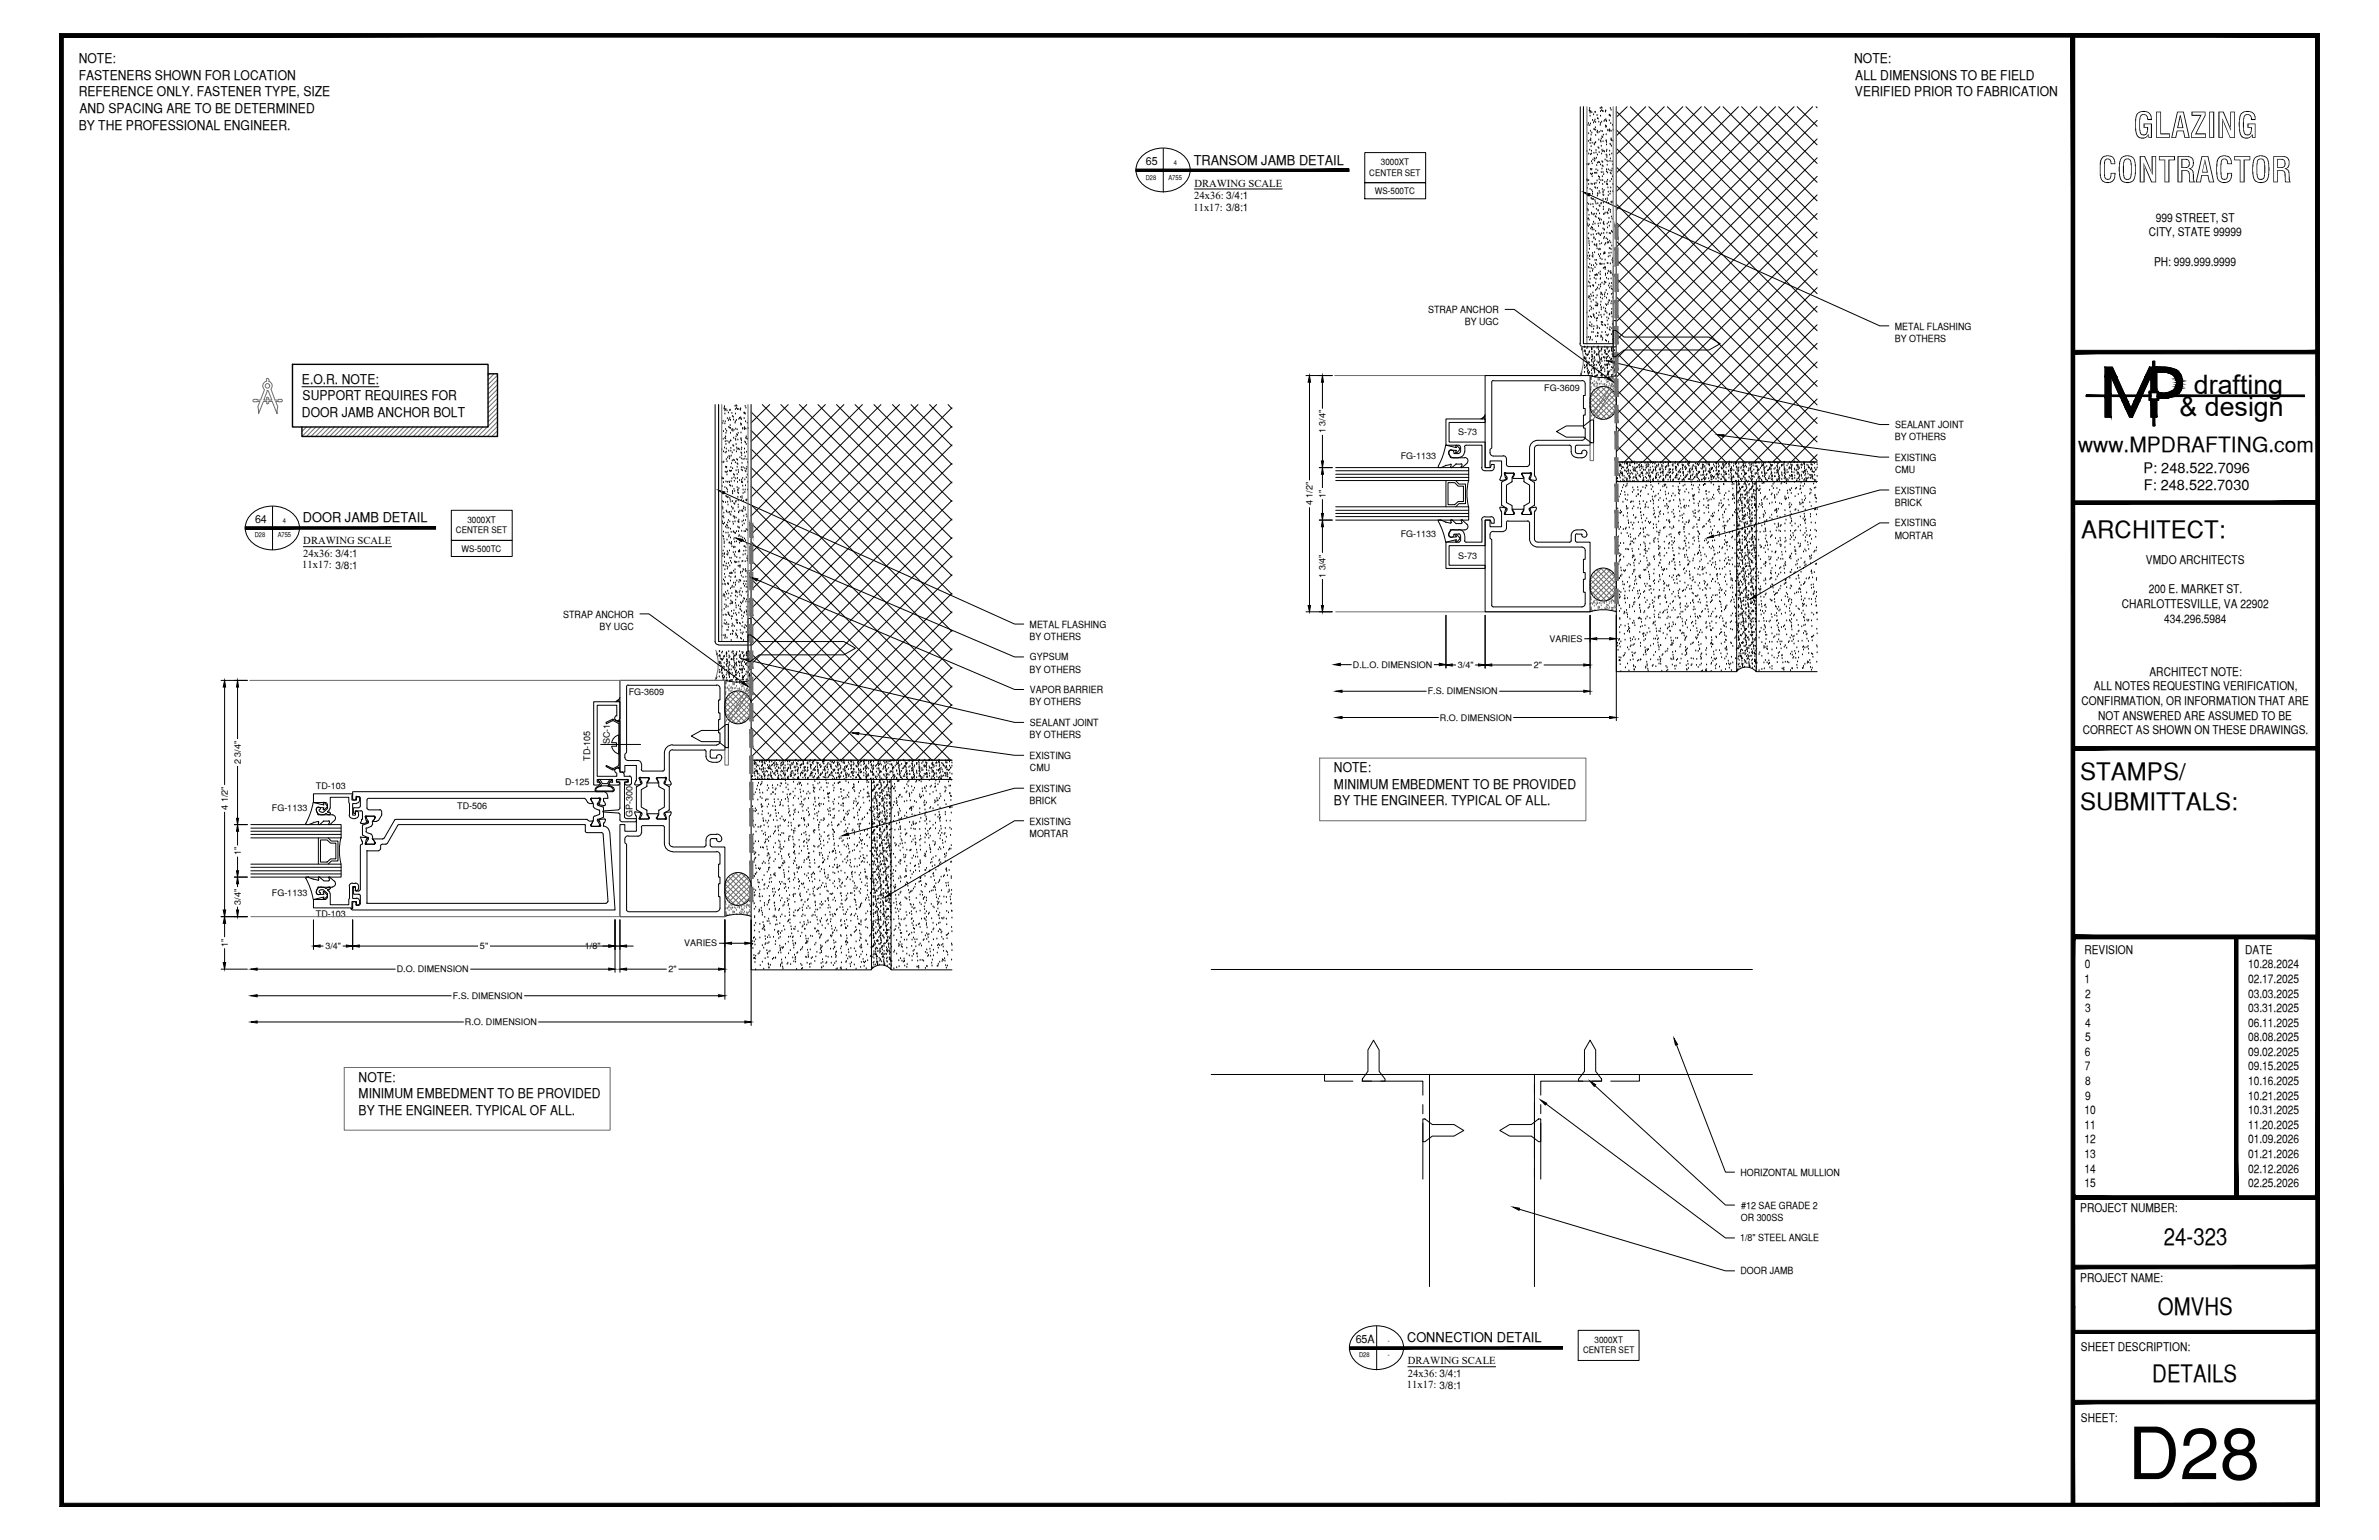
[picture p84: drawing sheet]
<svg xmlns="http://www.w3.org/2000/svg" width="432mm" height="279mm" viewBox="0 0 432 279" stroke-linecap="round" stroke-linejoin="round" font-family="sans-serif">
<defs><g id="words">
<text font-size="13.1" x="386.2" y="268.4">D28</text>
<g font-size="6.3">
<text x="387.2" y="25">GLAZING</text>
<text x="380.8" y="33.1">CONTRACTOR</text>
</g>
<g font-size="4.9">
<text x="398.2" y="71.5">drafting</text>
<text x="395.6" y="75.5">&amp; design</text>
</g>
<g font-size="4.4">
<text x="377.8" y="97.5">ARCHITECT:</text>
<text x="377.6" y="141.5">STAMPS/</text>
<text x="377.6" y="146.9">SUBMITTALS:</text>
<text x="392.7" y="225.8">24-323</text>
<text x="391.7" y="238.5">OMVHS</text>
<text x="390.7" y="250.7">DETAILS</text>
</g>
<text font-size="3.8" x="377.2" y="82">www.MPDRAFTING.com</text>
<g font-size="2.6">
<text x="389.1" y="85.8">P: 248.522.7096</text>
<text x="389.1" y="89">F: 248.522.7030</text>
</g>
<g font-size="2.4">
<text x="14.3" y="11.4">NOTE:</text>
<text x="336.5" y="11.4">NOTE:</text>
<text x="14.3" y="14.5">FASTENERS SHOWN FOR LOCATION</text>
<text x="14.3" y="17.5">REFERENCE ONLY. FASTENER TYPE, SIZE</text>
<text x="336.7" y="17.5">VERIFIED PRIOR TO FABRICATION</text>
<text x="336.7" y="14.5">ALL DIMENSIONS TO BE FIELD</text>
<text x="14.3" y="23.5">BY THE PROFESSIONAL ENGINEER.</text>
<text x="14.4" y="20.4">AND SPACING ARE TO BE DETERMINED</text>
<text x="216.7" y="29.8">TRANSOM JAMB DETAIL</text>
<text x="54.8" y="69.7">E.O.R. NOTE:</text>
<text x="54.8" y="75.6">DOOR JAMB ANCHOR BOLT</text>
<text x="54.9" y="72.6">SUPPORT REQUIRES FOR</text>
<text x="55" y="94.7">DOOR JAMB DETAIL</text>
<text x="242.1" y="140.1">NOTE:</text>
<text x="242.1" y="143.1">MINIMUM EMBEDMENT TO BE PROVIDED</text>
<text x="242.1" y="146.1">BY THE ENGINEER. TYPICAL OF ALL.</text>
<text x="65.1" y="196.3">NOTE:</text>
<text x="65.1" y="199.3">MINIMUM EMBEDMENT TO BE PROVIDED</text>
<text x="65.1" y="202.2">BY THE ENGINEER. TYPICAL OF ALL.</text>
<text x="255.4" y="243.5">CONNECTION DETAIL</text>
</g>
<g font-size="2.2">
<text x="391.3" y="40.2">999 STREET, ST</text>
<text x="390" y="42.9">CITY, STATE 99999</text>
<text x="391" y="48.2">PH: 999.999.9999</text>
<text x="389.5" y="102.3">VMDO ARCHITECTS</text>
<text x="390" y="107.6">200 E. MARKET ST.</text>
<text x="385.1" y="110.3">CHARLOTTESVILLE, VA 22902</text>
<text x="392.8" y="113">434.296.5984</text>
<text x="380" y="125.2">ALL NOTES REQUESTING VERIFICATION,</text>
<text x="390.1" y="122.6">ARCHITECT NOTE:</text>
<text x="377.8" y="127.9">CONFIRMATION, OR INFORMATION THAT ARE</text>
<text x="380.8" y="130.6">NOT ANSWERED ARE ASSUMED TO BE</text>
<text x="378" y="133.2">CORRECT AS SHOWN ON THESE DRAWINGS.</text>
<text x="378.3" y="173">REVISION</text>
<text x="407.5" y="173">DATE</text>
<text x="378.3" y="178.3">1</text>
<text x="378.4" y="175.7">0</text>
<text x="408" y="175.7">10.28.2024</text>
<text x="408" y="178.3">02.17.2025</text>
<text x="378.5" y="181">2</text>
<text x="378.5" y="183.6">3</text>
<text x="408" y="181">03.03.2025</text>
<text x="408" y="183.6">03.31.2025</text>
<text x="378.4" y="191.6">6</text>
<text x="378.5" y="186.2">4</text>
<text x="378.5" y="188.9">5</text>
<text x="408" y="186.2">06.11.2025</text>
<text x="408" y="188.9">08.08.2025</text>
<text x="408" y="191.6">09.02.2025</text>
<text x="378.4" y="194.2">7</text>
<text x="378.5" y="196.8">8</text>
<text x="408" y="194.2">09.15.2025</text>
<text x="408" y="196.8">10.16.2025</text>
<text x="378.3" y="202.1">10</text>
<text x="378.5" y="199.5">9</text>
<text x="408" y="199.5">10.21.2025</text>
<text x="408" y="202.1">10.31.2025</text>
<text x="378.3" y="204.8">11</text>
<text x="378.3" y="207.5">12</text>
<text x="408" y="204.8">11.20.2025</text>
<text x="408" y="207.5">01.09.2026</text>
<text x="378.3" y="210.1">13</text>
<text x="378.3" y="212.7">14</text>
<text x="378.3" y="215.4">15</text>
<text x="408" y="210.1">01.21.2026</text>
<text x="408" y="212.7">02.12.2026</text>
<text x="408" y="215.4">02.25.2026</text>
<text x="377.6" y="219.9">PROJECT NUMBER:</text>
<text x="377.6" y="232.5">PROJECT NAME:</text>
<text x="377.7" y="245.2">SHEET DESCRIPTION:</text>
<text x="377.7" y="257.9">SHEET:</text>
</g>
<g font-size="2">
<text x="208" y="30">65</text>
<text x="46.3" y="94.9">64</text>
<text x="246.1" y="243.6">65A</text>
</g>
<g font-size="1.9">
<text x="216.8" y="33.8">DRAWING SCALE</text>
<text x="216.6" y="38.2">11x17: 3/8:1</text>
<text x="216.7" y="36.1">24x36: 3/4:1</text>
<text x="55.1" y="98.7">DRAWING SCALE</text>
<text x="55.1" y="101">24x36: 3/4:1</text>
<text x="54.9" y="103.1">11x17: 3/8:1</text>
<text x="255.3" y="251.9">11x17: 3/8:1</text>
<text x="255.5" y="247.5">DRAWING SCALE</text>
<text x="255.5" y="249.7">24x36: 3/4:1</text>
</g>
<g font-size="1.8">
<text x="259.2" y="56.8">STRAP ANCHOR</text>
<text x="265.9" y="59">BY UGC</text>
<text x="343.9" y="59.8">METAL FLASHING</text>
<text x="343.9" y="62">BY OTHERS</text>
<text x="344" y="77.7">SEALANT JOINT</text>
<text x="343.9" y="83.6">EXISTING</text>
<text x="343.9" y="79.9">BY OTHERS</text>
<text x="343.9" y="89.5">EXISTING</text>
<text x="344" y="85.8">CMU</text>
<text x="343.9" y="91.8">BRICK</text>
<text x="343.9" y="95.5">EXISTING</text>
<text x="343.9" y="97.7">MORTAR</text>
<text x="102.2" y="112.1">STRAP ANCHOR</text>
<text x="186.9" y="113.9">METAL FLASHING</text>
<text x="108.8" y="114.2">BY UGC</text>
<text x="186.9" y="116.1">BY OTHERS</text>
<text x="186.9" y="119.8">GYPSUM</text>
<text x="186.9" y="122">BY OTHERS</text>
<text x="186.9" y="125.8">VAPOR BARRIER</text>
<text x="186.9" y="128">BY OTHERS</text>
<text x="186.9" y="131.7">SEALANT JOINT</text>
<text x="186.9" y="137.7">EXISTING</text>
<text x="186.9" y="133.9">BY OTHERS</text>
<text x="186.9" y="143.6">EXISTING</text>
<text x="186.9" y="139.9">CMU</text>
<text x="186.9" y="145.9">BRICK</text>
<text x="186.9" y="149.6">EXISTING</text>
<text x="186.9" y="151.8">MORTAR</text>
<text x="315.9" y="213.4">HORIZONTAL MULLION</text>
<text x="316" y="221.5">OR 300SS</text>
<text x="316" y="219.3">#12 SAE GRADE 2</text>
<text x="315.8" y="225.2">1/8&quot; STEEL ANGLE</text>
<text x="315.9" y="231.2">DOOR JAMB</text>
</g>
<g font-size="1.6">
<text x="250.6" y="29.9">3000XT</text>
<text x="248.5" y="31.9">CENTER SET</text>
<text x="249.6" y="35.2">WS-500TC</text>
<text x="280.3" y="70.9">FG-3609</text>
<text x="240.6" y="78.6" transform="rotate(-90 240.6 78.6)">1 3/4&quot;</text>
<text x="254.3" y="83.2">FG-1133</text>
<text x="264.7" y="79">S-73</text>
<text x="84.8" y="94.8">3000XT</text>
<text x="238.3" y="91.7" transform="rotate(-90 238.3 91.7)">4 1/2&quot;</text>
<text x="240.6" y="90.4" transform="rotate(-90 240.6 90.4)">1&quot;</text>
<text x="82.7" y="96.8">CENTER SET</text>
<text x="83.8" y="100.1">WS-500TC</text>
<text x="254.3" y="97.3">FG-1133</text>
<text x="264.7" y="101.3">S-73</text>
<text x="240.6" y="104.8" transform="rotate(-90 240.6 104.8)">1 3/4&quot;</text>
<text x="281.2" y="116.5">VARIES</text>
<text x="245.6" y="121.2">D.L.O. DIMENSION</text>
<text x="259.1" y="126">F.S. DIMENSION</text>
<text x="264.6" y="121.2">3/4&quot;</text>
<text x="278.4" y="121.2">2&quot;</text>
<text x="114.1" y="126">FG-3609</text>
<text x="261.4" y="130.7">R.O. DIMENSION</text>
<text x="110.7" y="135.1" transform="rotate(-90 110.7 135.1)">SC-1</text>
<text x="43.7" y="138.6" transform="rotate(-90 43.7 138.6)">2 3/4&quot;</text>
<text x="57.3" y="143.2">TD-103</text>
<text x="102.6" y="142.5">D-125</text>
<text x="107.1" y="138" transform="rotate(-90 107.1 138)">TD-105</text>
<text x="41.3" y="146.9" transform="rotate(-90 41.3 146.9)">4 1/2&quot;</text>
<text x="49.3" y="147.1">FG-1133</text>
<text x="83" y="146.7">TD-506</text>
<text x="114.8" y="148.2" transform="rotate(-90 114.8 148.2)">GP-300</text>
<text x="43.7" y="155.2" transform="rotate(-90 43.7 155.2)">1&quot;</text>
<text x="43.7" y="164.1" transform="rotate(-90 43.7 164.1)">3/4&quot;</text>
<text x="49.3" y="162.6">FG-1133</text>
<text x="57.3" y="166.3">TD-103</text>
<text x="41.3" y="171.8" transform="rotate(-90 41.3 171.8)">1&quot;</text>
<text x="59.1" y="172.2">3/4&quot;</text>
<text x="87.1" y="172.2">5&quot;</text>
<text x="106.2" y="172.2">1/8&quot;</text>
<text x="124.2" y="171.7">VARIES</text>
<text x="72" y="176.4">D.O. DIMENSION</text>
<text x="121.3" y="176.4">2&quot;</text>
<text x="82.2" y="181.2">F.S. DIMENSION</text>
<text x="84.4" y="186">R.O. DIMENSION</text>
<text x="287.3" y="245.6">CENTER SET</text>
<text x="289.4" y="243.6">3000XT</text>
</g>
<g font-size="1.2">
<text x="213" y="30">4</text>
<text x="208" y="32.6">D28</text>
<text x="212.1" y="32.6">A755</text>
<text x="51.3" y="94.9">4</text>
<text x="46.2" y="97.5">D28</text>
<text x="50.4" y="97.5">A755</text>
<text x="251.9" y="243.6">-</text>
<text x="246.7" y="246.3">D28</text>
<text x="251.9" y="246.3">-</text>
</g>
</g></defs>
<!-- layer: Thermal -->
<g fill="none" stroke="#000" stroke-width=".18">
<path d="M272.5 87.6l.1 4.1M272.6 87.5h-.1M272.6 91.7l1 .6v.2l-.4 .6M273.2 86.1l.4 .5v.3l-1 .5M273.2 93.2l.1 .1M273.3 85.8l-.1 .3M273.3 85.9h1.4M273.3 93.3h1.4M274.4 87.3l-1 .7v3.2l1 .6M274.4 91.8v.7l.4 .6M274.7 85.8l.1 .1M274.8 86.1l-.4 .5v.8"/>
<path d="M274.8 93.2l-.1 .1M274.8 86v.1M274.8 85.9v.1M274.8 93.2h.1M276.3 93.2l.1 .1M276.3 86.1l.3 .5v.8M276.3 86v.1M276.4 85.9h-.1M276.4 85.9h1.5M276.4 93.3h1.4M276.6 87.3l1 .7v3.2l-.9 .6M276.6 91.8v.7l-.3 .6"/>
<path d="M276.7 91.7l-.1 .1M277.9 86v.1M277.9 86.1l-.3 .5v.3l.8 .6M277.9 93.2l-.1 .1M278.4 91.7l-.8 .6 .3 .8M278.5 87.5h.1M278.5 87.6v4.1M65.8 151.4l.1 .2M65.9 149.6l-.1 .2v1.6M65.9 151.6l.9 .4M66.4 150.8l.1 .2M66.4 153l.2 .2"/>
<path d="M66.5 150.4v.5M66.5 152.9v.1M66.5 148.4l.4 .6M66.5 148.3h.1M66.5 150.2l-.1 .1M66.6 148.1l-.2 .1M66.6 151.1l.8 .2M66.6 153.2h1.3M66.6 148.1h1.3M66.8 149v.3M66.8 149.4l-.9 .3M66.8 151.9l.1 .1"/>
<path d="M66.9 152.1l-.1 .2M66.9 152.3l-.4 .6M66.9 149.2h.1M66.9 152v.1M67.3 151.3l.3 .4M67.4 149.9l-.8 .3M67.6 149.6l-.3 .3M67.6 152.1v.2M67.6 149.2v.4M67.6 151.7v.4M67.6 149v.2M67.7 152.3l.4 .5"/>
<path d="M67.8 148.1l.2 .1M68 152.8v.1M68 153l-.2 .2M68 148.3v.1M68.1 148.3h.1M68.1 152.9v.1M68.1 148.4l-.4 .6M107.3 149.7l.1 .2M107.3 145.1h.1M107.3 149.6h.1M107.3 145v.1M107.3 149.7h.1"/>
<path d="M107.3 145.2l.3 .5M107.4 144.8l-.1 .1M107.4 149.9h1.3M107.4 144.8h1.3M107.6 145.7l.1 .7 .2 .2M107.6 149l-.3 .6M107.7 148.7l-.1 .3M107.9 148l-.2 .2v.6M107.9 146.7l.9 .3M108.4 148.7l.1 .3M108.5 146h.1M108.5 148.8h.1"/>
<path d="M108.5 145.7l-.1 .3M108.5 149l.3 .6M108.5 146.1l1 .3M108.7 144.8l.1 .1M108.7 146.9l.1 .7M108.8 147.8l-.9 .3M108.8 149.6v.1M108.8 145.1h.1M108.8 147.6l-.1 .2M108.8 149.7l-.1 .2M108.8 145v.1M108.8 145.2l-.3 .5"/>
<path d="M109.4 146.4l.1 .1M109.5 148.3l-1 .4M109.5 147.1v.2M109.5 147.3l2.8 .2 .2 .3M109.5 146.6v1.6l-.1 .1M111.9 141.6l.1 .3M112 141.4l-.1 .2M112.1 141.9h.4v4.7l-.2 .3M112.1 141.5h1.7M112.3 146.9l-2.8 .2M112.5 148.7l.3 .3M112.5 147.8v1"/>
<path d="M113.7 148.5h1.8v.6h-2.7M113.8 141.4l.1 .2M113.8 141.9h-.5v6.3l.3 .3M113.9 141.7l-.1 .2M114 141.6v.1M115.5 146.8l1 .7v.3l-.3 .5M115.6 142.7l-.1 4.2M116.1 148.4l.1 .1M116.2 148.3l-.1 .2M116.2 141.4l.3 .5v.3l-.9 .5M116.3 148.6h1.4M117.4 147.1v.7l.4 .5"/>
<path d="M117.4 142.7l-1 .6v3.1l1 .6M117.4 142.6v.1M117.6 141.1l.1 .1M117.7 141.1h-1.5l-.1 .2M117.7 148.3v.1M117.7 148.4l-.1 .1M117.7 141.3h.1M117.8 141.4l-.4 .5v.7M117.8 141.2v.1M117.8 148.4v.1M119.3 141.4l.3 .5v.7M119.3 141.1v.2"/>
<path d="M119.4 141.1h1.4M119.4 148.6h1.4M119.6 142.6v.1M119.6 147.1v.7l-.3 .5v.3M119.6 147h.1M119.6 142.7l1 .6v3.1l-1 .6M120.7 141.1l.1 .2M120.8 141.4l-.3 .5v.3l1 .5M121.4 142.7l.1 4.2M121.5 146.8l-.1 .1M121.5 147l-1 .5v.3l.3 .5-.1 .3"/>
</g>
<!-- layer: SYMBOLS -->
<g fill="#000" stroke="#000" stroke-width=".18">
<path d="M206.2 30.7v.4l38.7-.4zM206.2 31.1l38.7-.4v.4z"/>
<path d="M44.5 95.6v.4l34.6-.4zM44.5 96l34.6-.4v.4z"/>
<path d="M245 244.3v.5l38.6-.5zM245 244.8l38.6-.5v.5z"/>
</g>
<path d="M207.3 28.3a5.5 5.5 0 0 1 8.4 1.1 3.6 3.6 0 0 1-2.1 4.9 5.4 5.4 0 0 1-7.1-2.1 3.4 3.4 0 0 1 .8-3.9zM211.1 26.9v8M45.7 93.2a5.5 5.5 0 0 1 8.3 1.2 3.6 3.6 0 0 1-2.1 4.8 5.4 5.4 0 0 1-7.1-2 3.4 3.4 0 0 1 .9-4zM49.5 91.9v7.9M246.1 241.9a5.5 5.5 0 0 1 8.4 1.2 3.6 3.6 0 0 1-2.2 4.8 5.4 5.4 0 0 1-7.1-2 3.4 3.4 0 0 1 .9-4zM249.9 240.6v7.9" fill="none" stroke="#000" stroke-width=".18"/>
<!-- layer: MEDIUM_2 -->
<path d="M216.8 34.3h15.9M55.1 99.2h16M255.5 248h16" fill="none" stroke="#000" stroke-width=".18"/>
<!-- layer: 0 -->
<g fill="none" stroke="#000" stroke-width=".18">
<path d="M293.4 19.4v64.4h36.4h-36.4v3.6h36.4h-11v34.5h11M295.3 19.4l-1.9 1.9M295.9 19.4l33.9 33.9M298.7 19.4l-5.3 5.2M299.3 19.4l30.5 30.5M302.1 19.4l-8.7 8.6M302.6 19.4l27.2 27.1M305.4 19.4l-12 12M306 19.4l23.8 23.8M308.8 19.4l-15.4 15.3M309.4 19.4l20.4 20.4M312.2 19.4l-18.8 18.7"/>
<path d="M312.7 19.4l17.1 17M315.5 19.4l-22.1 22.1M316.1 19.4l13.7 13.7M318.9 19.4l-25.5 25.4M319.5 19.4l10.3 10.3M322.3 19.4l-28.9 28.8M322.8 19.4l7 6.9M325.6 19.4l-32.2 32.2M326.2 19.4l3.6 3.5M329 19.4l-35.6 35.6M329.6 19.4l.2 .2M293.4 20.2l36.4 36.4"/>
<path d="M293.4 23.6l36.4 36.4M293.4 26.9l36.4 36.5M293.4 30.3l36.4 36.4M293.4 33.7l36.4 36.4M293.4 37l36.4 36.5M329.8 38.7l-36.4 36.5M329.8 35.4l-36.4 36.4M329.8 32l-36.4 36.5M329.8 28.6l-36.4 36.5M329.8 25.2l-36.4 36.5M329.8 21.8l-36.4 36.6M293.4 40.4l36.4 36.4"/>
<path d="M293.4 43.8l36.4 36.4M293.4 47.1l36.4 36.5M293.4 50.5l33.3 33.3M293.4 53.8l29.9 30M293.4 57.2l26.6 26.6M329.8 58.9l-24.9 24.9M329.8 55.6l-28.2 28.2M329.8 52.2l-31.6 31.6M329.8 48.8l-35 35M329.8 45.5l-36.4 36.4M329.8 42.1l-36.4 36.4M136.3 73.4v64.5h36.5h-36.5v3.5h36.5h-11.1v34.6h11.1"/>
<path d="M136.3 74.7l36.5 36.5M136.3 78.1l36.5 36.5M138.4 73.4l34.4 34.4M139.7 73.4l-3.4 3.3M141.7 73.4l31.1 31.1M143.1 73.4l-6.8 6.7M145.1 73.4l27.7 27.7M146.4 73.4l-10.1 10M148.5 73.4l24.3 24.3M149.8 73.4l-13.5 13.4M151.8 73.4l21 21M153.2 73.4l-16.9 16.8"/>
<path d="M155.2 73.4l17.6 17.6M156.5 73.4l-20.2 20.2M158.6 73.4l14.2 14.2M159.9 73.4l-23.6 23.6M162 73.4l10.8 10.9M163.3 73.4l-27 26.9M165.4 73.4l7.4 7.5M166.6 73.4l-30.3 30.3M168.7 73.4l4.1 4.1M170 73.4l-33.7 33.7M172.1 73.4l.7 .8M172.8 77.3l-36.5 36.5"/>
<path d="M172.8 74l-36.5 36.4M293.4 60.6l23.2 23.2M293.4 63.9l19.8 19.9M293.4 67.3l16.5 16.5M293.4 70.7l13.1 13.1M293.4 74l9.7 9.8M293.4 77.4l6.4 6.4M329.8 79.1l-4.7 4.7M329.8 75.8l-8 8M329.8 72.4l-11.4 11.4M329.8 69l-14.8 14.8M329.8 65.7l-18.1 18.1"/>
<path d="M329.8 62.3l-21.5 21.5M136.3 81.5l36.5 36.4M136.3 84.8l36.5 36.5M136.3 88.2l36.5 36.5M136.3 91.6l36.5 36.4M136.3 94.9l36.5 36.5M136.3 98.3l36.5 36.4M172.8 97.5l-36.5 36.5M172.8 94.2l-36.5 36.4M172.8 90.8l-36.5 36.5M172.8 87.4l-36.5 36.5M172.8 84.1l-36.5 36.4"/>
<path d="M172.8 80.7l-36.5 36.5M293.4 94h.1M293.4 87.4h21.8v34.5h-21.8zM293.4 80.8l3 3M293.4 86.9h.1M293.5 97.9h.1M293.5 90.1h.1M293.6 84.9h.1M293.6 86.1h.1M293.6 86.8h.1M293.6 85.3h.1M293.6 83.8h.1"/>
<path d="M293.6 86.9h.1M293.6 85h.1M293.6 87.4h.1M293.6 89.9h.1M293.6 92.3h.1M293.6 98.4h.1M293.7 99.2h.1M293.8 94.9h.1M293.8 97.4h.1M293.8 99.8h.1M293.9 99.1h.1M293.9 96.1h.1"/>
<path d="M293.9 93.1h.1M293.9 90.2h.1M293.9 86.4h.1M293.9 84.5h.1M294 84.2h.1M294 86.1h.1M294 84.6h.1M294 84.5h.1M294.1 85.5h.1M294.1 86.7h.1M294.1 87.4h.1M294.1 85.9h.1"/>
<path d="M294.1 84.4h.1M294.1 98.6h.1M294.1 95.7h.1M294.1 92.7h.1M294.1 89.7h.1M294.1 93.2h.1M294.2 84.5h.1M294.3 84.7h.1M294.3 96.8h.1M294.3 85.1h.1M294.3 86h.1M294.3 93h.1"/>
<path d="M294.3 89.2h.1M294.4 85.7h.1M294.4 86h.1M294.4 86.4h.1M294.4 85.9h.1M294.4 84h.1M294.5 84.8h.1M294.5 86.1h.1M294.5 88.5h.1M294.6 87.1h.1M294.6 87.2h.1M294.6 91.1h.1"/>
<path d="M294.6 93.6h.1M294.6 96.1h.1M294.7 84.9h.1M294.7 98.6h.1M294.7 88.1h.1M294.8 86.4h.1M294.8 87.3h.1M294.9 84.2h.1M294.9 85.4h.1M294.9 89.3h.1M295 85.5h.1M295 86.7h.1"/>
<path d="M295 89.9h.1M295 90.6h.1M295 96h.1M295.1 99.7h.1M295.1 88.3h.1M295.1 95.8h.1M295.2 87.2h.1M295.2 85.7h.1M295.2 84.2h.1M295.2 91.9h.1M295.2 92h.1M295.3 86.9h.1"/>
<path d="M295.3 85h.1M295.3 92.4h.1M295.3 88.1h.1M295.3 87h.1M295.3 85.5h.1M295.3 84h.1M295.3 84.9h.1M295.3 99.7h.1M295.3 96.8h.1M295.3 93.8h.1M295.3 90.8h.1M295.3 87.8h.1"/>
<path d="M295.4 84.8h.1M295.4 86h.1M295.4 84h.1M295.4 84.3h.1M295.4 93.2h.1M295.5 87.3h.1M295.5 84.6h.1M295.5 89.9h.1M295.5 92.3h.1M295.5 94.5h.1M295.6 85.3h.1M295.6 85.5h.1"/>
<path d="M295.6 94.9h.1M295.6 97.3h.1M295.6 99.8h.1M295.6 95h.1M295.7 85.9h.1M295.7 86.4h.1M295.7 86.6h.1M295.7 95.8h.1M295.8 86.9h.1M295.8 84.5h.1M295.8 84.1h.1M295.8 87.2h.1"/>
<path d="M295.8 98.9h.1M295.9 85.5h.1M295.9 86.7h.1M295.9 86h.1M295.9 84.5h.1M295.9 97h.1M296 97.5h.1M296 98.7h.1M296 91.2h.1M296 98.3h.1M296 94.9h.1M296.1 91.1h.1"/>
<path d="M296.2 85.9h.1M296.2 84h.1M296.2 83.9h.1M296.2 99.6h.1M296.3 98.3h.1M296.3 95.3h.1M296.3 92.3h.1M296.3 89.3h.1M296.4 84.8h.1M296.4 86h.1M296.4 87.3h.1M296.4 88.5h.1"/>
<path d="M296.4 86.8h.1M296.4 85.3h.1M296.4 91.1h.1M296.4 96h.1M296.5 93.5h.1M296.5 86.6h.1M296.5 85.1h.1M296.5 85.5h.1M296.5 98.6h.1M296.5 97.9h.1M296.5 94.9h.1M296.5 91.9h.1"/>
<path d="M296.5 89h.1M296.6 83.8h.1M296.6 87.3h.1M296.6 85.3h.1M296.7 84.2h.1M296.7 84.1h.1M296.7 84.9h.1M296.8 85.4h.1M296.8 86.7h.1M296.8 85.1h.1M296.8 85.5h.1M296.8 94h.1"/>
<path d="M296.9 97.8h.1M296.9 86.2h.1M296.9 86.4h.1M296.9 93.9h.1M297 86.8h.1M297 86.9h.1M297 90.1h.1M297.1 86.8h.1M297.1 84.9h.1M297.1 87.1h.1M297.1 85.7h.1M297.1 84.1h.1"/>
<path d="M297.2 84.8h.1M297.2 86h.1M297.2 88.5h.1M297.3 87.2h.1M297.3 89.8h.1M297.3 92.2h.1M297.3 89h.1M297.4 94.8h.1M297.4 89.7h.1M297.4 84.5h.1M297.4 97.3h.1M297.4 99.7h.1"/>
<path d="M297.5 86.4h.1M297.6 86.4h.1M297.6 84.9h.1M297.6 84.4h.1M297.6 91.1h.1M297.6 91.5h.1M297.6 97h.1M297.7 84.1h.1M297.7 85.4h.1M297.7 86.2h.1M297.7 84.7h.1M297.8 86.6h.1"/>
<path d="M297.8 92.3h.1M297.8 98.9h.1M297.8 95.9h.1M297.8 93h.1M297.8 90h.1M297.8 96.8h.1M297.8 89.3h.1M297.9 85.9h.1M297.9 93.6h.1M297.9 89.1h.1M297.9 84.5h.1M297.9 84.7h.1"/>
<path d="M297.9 83.9h.1M297.9 94.1h.1M298 85.1h.1M298.1 85.7h.1M298.1 94.9h.1M298.1 86h.1M298.2 84.8h.1M298.2 87.2h.1M298.2 86.4h.1M298.2 88.5h.1M298.3 87h.1M298.3 87.2h.1"/>
<path d="M298.3 87.4h.1M298.3 91h.1M298.3 95.9h.1M298.3 96.1h.1M298.3 86.7h.1M298.3 85.3h.1M298.3 93.5h.1M298.3 96.6h.1M298.4 87.2h.1M298.4 85.3h.1M298.4 98.5h.1M298.4 97.4h.1"/>
<path d="M298.4 99.8h.1M298.6 84.1h.1M298.6 98.7h.1M298.6 92.1h.1M298.6 85.3h.1M298.6 86.6h.1M298.6 99.2h.1M298.6 97.5h.1M298.6 94.6h.1M298.6 91.6h.1M298.6 88.6h.1M298.6 99.6h.1"/>
<path d="M298.6 95.8h.1M298.7 91.9h.1M298.8 86h.1M298.8 84.5h.1M298.8 85h.1M298.8 88.1h.1M298.8 86.8h.1M298.8 84.8h.1M298.9 87.3h.1M298.9 85.8h.1M298.9 84.3h.1M298.9 94.1h.1"/>
<path d="M298.9 91.2h.1M298.9 88.2h.1M299 97.1h.1M299.1 84.7h.1M299.1 85.9h.1M299.1 84h.1M299.1 87.2h.1M299.1 84.3h.1M299.1 84.6h.1M299.1 89.7h.1M299.1 92.1h.1M299.2 86.4h.1"/>
<path d="M299.2 94.7h.1M299.3 85.3h.1M299.3 85.5h.1M299.3 86.3h.1M299.3 84.4h.1M299.3 97.2h.1M299.3 99.6h.1M299.3 85.9h.1M299.4 86.6h.1M299.4 95h.1M299.5 86.8h.1M299.5 98.7h.1"/>
<path d="M299.5 84h.1M299.5 85.3h.1M299.5 87.2h.1M299.5 86.4h.1M299.5 84.9h.1M299.6 86.6h.1M299.6 87.6h.1M299.6 94.8h.1M299.6 91h.1M299.7 83.9h.1M299.7 88.1h.1M299.7 85.8h.1"/>
<path d="M299.7 88.8h.1M299.9 90.2h.1M300 84.7h.1M300 85.9h.1M300 87.1h.1M300 85.7h.1M300 84.1h.1M300 88.4h.1M300 90.7h.1M300 87.2h.1M300.1 86.9h.1M300.1 85.4h.1"/>
<path d="M300.1 83.9h.1M300.1 87.2h.1M300.1 90.9h.1M300.1 93.4h.1M300.1 95.9h.1M300.1 91.4h.1M300.1 95.2h.1M300.1 92.3h.1M300.1 89.3h.1M300.2 85.3h.1M300.2 98.2h.1M300.2 98.4h.1"/>
<path d="M300.2 92.7h.1M300.2 97.9h.1M300.3 93.2h.1M300.4 84.2h.1M300.4 90.2h.1M300.4 84h.1M300.4 84.8h.1M300.4 94h.1M300.4 97.7h.1M300.4 93.9h.1M300.5 85.3h.1M300.5 86.6h.1"/>
<path d="M300.5 85.1h.1M300.5 86.8h.1M300.5 85.5h.1M300.5 86.7h.1M300.5 90h.1M300.6 86.1h.1M300.6 86.4h.1M300.6 84.8h.1M300.6 95.2h.1M300.7 86.7h.1M300.7 86h.1M300.7 84.5h.1"/>
<path d="M300.7 95.8h.1M300.7 96.5h.1M300.9 84.6h.1M300.9 85.9h.1M300.9 87.2h.1M300.9 97.9h.1M301 86.2h.1M301 84.4h.1M301 89.7h.1M301 92.1h.1M301 98.4h.1M301.1 84.3h.1"/>
<path d="M301.1 94.7h.1M301.1 99.1h.1M301.1 99.7h.1M301.1 96.7h.1M301.1 93.8h.1M301.1 90.8h.1M301.1 87.8h.1M301.1 97.2h.1M301.1 99.6h.1M301.2 86.7h.1M301.2 85.3h.1M301.2 93h.1"/>
<path d="M301.2 96.7h.1M301.3 86.6h.1M301.3 85h.1M301.3 99.3h.1M301.3 96.3h.1M301.3 93.3h.1M301.3 90.4h.1M301.3 87.4h.1M301.4 84h.1M301.4 85.3h.1M301.4 85.9h.1M301.4 92.8h.1"/>
<path d="M301.4 89h.1M301.4 86.5h.1M301.5 85.8h.1M301.5 83.9h.1M301.6 84.4h.1M301.6 84.6h.1M301.7 85h.1M301.8 85.7h.1M301.8 84.6h.1M301.8 85.9h.1M301.8 87.2h.1M301.8 88.3h.1"/>
<path d="M301.9 87.1h.1M301.9 86.3h.1M301.9 85.6h.1M301.9 84.1h.1M301.9 87.2h.1M301.9 85.3h.1M301.9 86.9h.1M301.9 90.9h.1M301.9 93.3h.1M301.9 95.8h.1M302 87.2h.1M302 95.9h.1"/>
<path d="M302.1 98.4h.1M302.1 88h.1M302.1 99.6h.1M302.1 88.2h.1M302.2 95.7h.1M302.2 91.9h.1M302.3 83.9h.1M302.3 84.9h.1M302.3 89.3h.1M302.3 85.2h.1M302.3 86.5h.1M302.3 84.8h.1"/>
<path d="M302.3 86.7h.1M302.3 89.8h.1M302.3 88h.1M302.4 86.4h.1M302.4 84.8h.1M302.5 90.6h.1M302.5 86.2h.1M302.5 84.6h.1M302.5 97.4h.1M302.5 94.4h.1M302.5 91.5h.1M302.5 88.5h.1"/>
<path d="M302.6 91.8h.1M302.6 92.3h.1M302.7 86.3h.1M302.8 84.6h.1M302.8 85.8h.1M302.8 87.1h.1M302.8 83.9h.1M302.8 86.2h.1M302.8 84.3h.1M302.8 93.1h.1M302.8 84.2h.1M302.8 89.6h.1"/>
<path d="M302.8 92h.1M302.9 84.6h.1M302.9 94.6h.1M302.9 99.5h.1M302.9 98.7h.1M303 85.2h.1M303 85.5h.1M303 97.1h.1M303 94.4h.1M303 91.1h.1M303 85.9h.1M303 94.9h.1"/>
<path d="M303 98.6h.1M303.1 86.7h.1M303.1 85.2h.1M303.1 95.7h.1M303.1 94.7h.1M303.1 83.9h.1M303.1 86.6h.1M303.1 90.9h.1M303.2 85.2h.1M303.2 86.4h.1M303.2 87.2h.1M303.2 85.7h.1"/>
<path d="M303.3 97h.1M303.3 97.5h.1M303.4 90h.1M303.5 98.2h.1M303.5 98.9h.1M303.5 95.9h.1M303.5 93h.1M303.5 86h.1M303.5 84.5h.1M303.6 85.3h.1M303.6 99.5h.1M303.7 84.6h.1"/>
<path d="M303.7 85.8h.1M303.7 87.2h.1M303.7 84.3h.1M303.7 85.2h.1M303.7 88.3h.1M303.7 89.6h.1M303.7 87.1h.1M303.7 98.6h.1M303.7 95.6h.1M303.7 92.6h.1M303.8 90.8h.1M303.8 93.3h.1"/>
<path d="M303.8 95.8h.1M303.8 93.9h.1M303.9 98.3h.1M303.9 97.7h.1M304 93.8h.1M304 84.1h.1M304 86.7h.1M304 90h.1M304.1 83.9h.1M304.1 84.8h.1M304.1 86.7h.1M304.2 85.2h.1"/>
<path d="M304.2 86.4h.1M304.2 85h.1M304.2 85.4h.1M304.3 86.1h.1M304.3 86.3h.1M304.3 84.8h.1M304.4 86.4h.1M304.4 86.7h.1M304.5 84.3h.1M304.5 86.2h.1M304.6 84.5h.1M304.6 85.7h.1"/>
<path d="M304.6 87.1h.1M304.6 88.4h.1M304.7 89.5h.1M304.7 91.9h.1M304.7 88.9h.1M304.7 96.8h.1M304.7 87.1h.1M304.7 85.6h.1M304.7 84.1h.1M304.7 94.6h.1M304.7 99.4h.1M304.8 97h.1"/>
<path d="M304.8 89.7h.1M304.8 96.6h.1M304.8 89.2h.1M304.9 86.9h.1M304.9 85.4h.1M304.9 83.9h.1M304.9 90.7h.1M304.9 87.8h.1M304.9 92.8h.1M304.9 85.8h.1M304.9 90.9h.1M304.9 99.6h.1"/>
<path d="M304.9 96.6h.1M304.9 93.7h.1M304.9 89h.1M305 83.9h.1M305 85.7h.1M305 91.4h.1M305.1 85.2h.1M305.1 86.4h.1M305.1 92.2h.1M305.3 84.3h.1M305.3 87.2h.1M305.3 93.5h.1"/>
<path d="M305.4 84.6h.1M305.4 85h.1M305.4 94h.1M305.4 87.1h.1M305.4 85.2h.1M305.4 94.8h.1M305.5 84.5h.1M305.5 85.7h.1M305.5 85.9h.1M305.5 88.2h.1M305.5 99.7h.1M305.6 87h.1"/>
<path d="M305.6 86.3h.1M305.6 86.9h.1M305.6 90.7h.1M305.6 93.3h.1M305.6 95.7h.1M305.6 96.1h.1M305.6 99.5h.1M305.6 92h.1M305.7 87.2h.1M305.7 98.2h.1M305.7 96.6h.1M305.7 95.7h.1"/>
<path d="M305.8 91.8h.1M305.8 86.7h.1M305.8 84.8h.1M305.8 97.3h.1M305.8 98.2h.1M305.8 95.2h.1M305.8 92.2h.1M305.8 89.3h.1M305.8 88h.1M305.9 84.7h.1M305.9 83.8h.1M305.9 86.7h.1"/>
<path d="M305.9 85.2h.1M305.9 98.7h.1M306 85.1h.1M306 86.4h.1M306 99.1h.1M306.1 86.5h.1M306.1 85h.1M306.1 97.7h.1M306.1 94.8h.1M306.1 91.8h.1M306.1 88.8h.1M306.1 99.9h.1"/>
<path d="M306.2 86.2h.1M306.3 86.2h.1M306.3 84.3h.1M306.4 85.7h.1M306.5 84.5h.1M306.5 87h.1M306.5 94.9h.1M306.5 83.9h.1M306.5 84.1h.1M306.5 89.5h.1M306.5 91.9h.1M306.5 98.6h.1"/>
<path d="M306.6 84.6h.1M306.6 94.5h.1M306.6 97h.1M306.6 99.4h.1M306.6 94.7h.1M306.6 85.2h.1M306.6 87h.1M306.6 85.5h.1M306.6 84.1h.1M306.6 90.9h.1M306.7 85.5h.1M306.7 85.9h.1"/>
<path d="M306.7 83.8h.1M306.8 85.7h.1M306.8 86.5h.1M306.8 86.7h.1M306.9 85.1h.1M306.9 86.4h.1M306.9 87.1h.1M307 87.5h.1M307 88h.1M307.1 85.3h.1M307.1 86.3h.1M307.1 84.8h.1"/>
<path d="M307.1 87.1h.1M307.1 88.8h.1M307.2 85.2h.1M307.3 86.1h.1M307.3 84.6h.1M307.3 90.1h.1M307.3 98.8h.1M307.3 95.9h.1M307.3 92.9h.1M307.3 89.9h.1M307.3 97.7h.1M307.3 84.5h.1"/>
<path d="M307.3 85.7h.1M307.3 88.1h.1M307.3 90.6h.1M307.4 86.9h.1M307.4 90h.1M307.5 90.7h.1M307.5 93.2h.1M307.5 95.6h.1M307.5 91.4h.1M307.5 97.5h.1M307.5 93.7h.1M307.5 86.7h.1"/>
<path d="M307.5 98.2h.1M307.5 89.9h.1M307.6 86.6h.1M307.7 84.7h.1M307.7 92.6h.1M307.7 84.1h.1M307.7 93.2h.1M307.8 85h.1M307.8 93.9h.1M307.8 86.3h.1M307.8 84.8h.1M307.8 86.6h.1"/>
<path d="M307.8 85.2h.1M307.9 85.4h.1M308 86h.1M308 95.2h.1M308 86.3h.1M308 86.1h.1M308 84.3h.1M308 95.7h.1M308.1 86.7h.1M308.1 84.2h.1M308.2 87.3h.1M308.2 96.5h.1"/>
<path d="M308.2 84.4h.1M308.2 85.7h.1M308.2 97.4h.1M308.2 94.4h.1M308.2 91.4h.1M308.2 88.5h.1M308.2 92.9h.1M308.3 86.9h.1M308.3 85.9h.1M308.3 84.5h.1M308.3 91.8h.1M308.3 97.8h.1"/>
<path d="M308.3 96.6h.1M308.4 89.4h.1M308.4 98.3h.1M308.4 84.2h.1M308.4 85.7h.1M308.4 94.4h.1M308.4 96.9h.1M308.4 99.4h.1M308.4 92.7h.1M308.4 88.9h.1M308.5 87.2h.1M308.5 85.7h.1"/>
<path d="M308.5 99.1h.1M308.5 99.9h.1M308.5 97h.1M308.5 94h.1M308.5 91.1h.1M308.5 88.1h.1M308.7 85h.1M308.7 86.3h.1M308.9 87.1h.1M308.9 85.2h.1M309 84.3h.1M309.1 84.6h.1"/>
<path d="M309.1 85h.1M309.1 86.2h.1M309.1 84.8h.1M309.1 95.8h.1M309.1 99.4h.1M309.2 84.4h.1M309.2 85.6h.1M309.2 85.9h.1M309.2 88.1h.1M309.2 86.9h.1M309.2 86.2h.1M309.2 90.6h.1"/>
<path d="M309.2 95.6h.1M309.2 91.8h.1M309.3 86.9h.1M309.3 84.8h.1M309.3 93.2h.1M309.3 95.6h.1M309.4 87.1h.1M309.4 86.6h.1M309.4 98.2h.1M309.4 87.9h.1M309.4 84.6h.1M309.5 87h.1"/>
<path d="M309.5 85.5h.1M309.5 84h.1M309.5 87.9h.1M309.6 85h.1M309.6 86.8h.1M309.6 85.3h.1M309.6 83.8h.1M309.6 89.2h.1M309.7 86.2h.1M309.7 89.7h.1M309.7 98h.1M309.7 95.1h.1"/>
<path d="M309.7 92.1h.1M309.7 89.2h.1M309.8 86.2h.1M309.8 86.1h.1M309.8 84.2h.1M309.8 90.5h.1M309.9 98.6h.1M310 91.8h.1M310 90.9h.1M310.1 84.3h.1M310.1 85.6h.1M310.1 92.3h.1"/>
<path d="M310.1 98.4h.1M310.1 94.6h.1M310.1 86.9h.1M310.1 91.8h.1M310.1 93h.1M310.2 83.9h.1M310.2 84.1h.1M310.2 89.3h.1M310.2 90.7h.1M310.3 84.5h.1M310.3 87.4h.1M310.3 85.9h.1"/>
<path d="M310.3 84.4h.1M310.3 85.6h.1M310.3 94.4h.1M310.3 96.8h.1M310.3 99.3h.1M310.3 85.2h.1M310.4 85.4h.1M310.4 94.8h.1M310.5 85.8h.1M310.5 86.4h.1M310.5 95.6h.1M310.6 85h.1"/>
<path d="M310.6 86.2h.1M310.6 86.7h.1M310.6 87.1h.1M310.6 99.6h.1M310.6 96.6h.1M310.6 93.7h.1M310.6 90.7h.1M310.6 87.7h.1M310.6 85.2h.1M310.6 96.9h.1M310.7 86.6h.1M310.7 85.2h.1"/>
<path d="M310.7 87.1h.1M310.7 85.1h.1M310.7 97.4h.1M310.8 86.4h.1M310.8 85h.1M310.8 98.2h.1M310.8 99.2h.1M310.8 96.2h.1M310.8 93.3h.1M310.8 90.3h.1M310.8 93.8h.1M311 97.5h.1"/>
<path d="M311 84.3h.1M311 85.5h.1M311 86.8h.1M311 86.6h.1M311 88h.1M311 99.4h.1M311 93.7h.1M311 89.9h.1M311.1 90.6h.1M311.1 99.9h.1M311.1 86.6h.1M311.1 84.6h.1"/>
<path d="M311.1 93.1h.1M311.1 95.5h.1M311.2 98.1h.1M311.5 85h.1M311.5 86.2h.1M311.5 84.1h.1M311.5 86.9h.1M311.5 85.5h.1M311.5 84h.1M311.5 84.7h.1M311.5 84.2h.1M311.6 85.3h.1"/>
<path d="M311.6 86h.1M311.6 84.1h.1M311.7 86h.1M311.7 86.2h.1M311.7 96.6h.1M311.8 86.6h.1M311.8 89h.1M311.8 87.3h.1M311.8 96.5h.1M311.9 84.3h.1M311.9 85.5h.1M311.9 86.2h.1"/>
<path d="M311.9 84.8h.1M311.9 92.7h.1M312 86.8h.1M312 85.7h.1M312 89.3h.1M312 91.8h.1M312 88.3h.1M312 88.8h.1M312 86h.1M312 84.6h.1M312 85.5h.1M312 97.3h.1"/>
<path d="M312 94.4h.1M312 91.4h.1M312 88.4h.1M312.1 94.3h.1M312.1 96.8h.1M312.1 99.3h.1M312.2 89.6h.1M312.4 87.1h.1M312.4 90.9h.1M312.4 84.9h.1M312.4 86.2h.1M312.4 87h.1"/>
<path d="M312.4 91.4h.1M312.5 85.1h.1M312.5 92.1h.1M312.5 99.6h.1M312.6 86.6h.1M312.6 85.1h.1M312.7 84.3h.1M312.7 93.5h.1M312.7 99.4h.1M312.7 91.9h.1M312.7 84.5h.1M312.7 94h.1"/>
<path d="M312.7 95.6h.1M312.8 84.9h.1M312.8 91.7h.1M312.9 84.3h.1M312.9 85.5h.1M312.9 86.7h.1M312.9 85.6h.1M312.9 86.6h.1M312.9 84.7h.1M312.9 87.9h.1M312.9 94.7h.1M312.9 85.8h.1"/>
<path d="M312.9 86.2h.1M312.9 84.6h.1M312.9 90.6h.1M313 93h.1M313 95.4h.1M313 96h.1M313 98.8h.1M313 95.8h.1M313 92.9h.1M313 89.9h.1M313.1 86.9h.1M313.1 87.1h.1"/>
<path d="M313.1 98h.1M313.1 96.5h.1M313.1 87.3h.1M313.1 85.9h.1M313.1 84.4h.1M313.2 97.3h.1M313.2 87.1h.1M313.2 85.7h.1M313.2 84.2h.1M313.2 86.1h.1M313.2 98.4h.1M313.2 95.4h.1"/>
<path d="M313.2 92.5h.1M313.2 89.5h.1M313.3 84.9h.1M313.3 86.1h.1M313.3 87.3h.1M313.4 86h.1M313.4 84.1h.1M313.4 98.6h.1M313.4 99.1h.1M313.5 99.8h.1M313.5 94.7h.1M313.6 98.4h.1"/>
<path d="M313.6 94.6h.1M313.7 90.7h.1M313.8 84.3h.1M313.8 85.5h.1M313.8 86.7h.1M313.8 86.2h.1M313.8 84.7h.1M313.8 89.2h.1M313.8 91.7h.1M313.9 83.8h.1M313.9 84.1h.1M313.9 84.5h.1"/>
<path d="M313.9 94.2h.1M313.9 96.7h.1M313.9 99.2h.1M314.1 85.2h.1M314.1 85.4h.1M314.1 85.8h.1M314.2 86.4h.1M314.2 87h.1M314.3 84.8h.1M314.3 86.1h.1M314.3 87.3h.1M314.3 86.7h.1"/>
<path d="M314.3 86.9h.1M314.3 85.5h.1M314.3 84h.1M314.3 85h.1M314.3 87.1h.1M314.3 87.4h.1M314.3 97.6h.1M314.4 86.7h.1M314.4 85.3h.1M314.4 87.9h.1M314.5 99.5h.1M314.5 96.5h.1"/>
<path d="M314.5 93.5h.1M314.5 90.6h.1M314.5 87.6h.1M314.5 97.4h.1M314.5 89.9h.1M314.5 88.7h.1M314.5 93.6h.1M314.6 86.6h.1M314.6 89.7h.1M314.6 86.5h.1M314.6 84.6h.1M314.7 84.2h.1"/>
<path d="M314.7 85.4h.1M314.7 86.7h.1M314.7 87.9h.1M314.7 90h.1M314.8 90.5h.1M314.8 95.4h.1M314.8 93h.1M314.8 91.3h.1M314.9 98h.1M315 87.3h.1M315 85.8h.1M315 84.3h.1"/>
<path d="M315 84.1h.1M315 92.6h.1M315.1 86h.1M315.1 93.1h.1M315.2 84.8h.1M315.2 86h.1M315.2 87.3h.1M315.2 84.1h.1M315.2 88.6h.1M315.2 89.8h.1M315.2 91.1h.1M315.2 84.7h.1"/>
<path d="M315.2 94.1h.1M315.2 93.9h.1M315.3 92.3h.1M315.3 93.5h.1M315.3 94.8h.1M315.3 85h.1M315.3 85.3h.1M315.3 94.4h.1M315.3 94.7h.1M315.3 97.1h.1M315.3 96.1h.1M315.3 97.3h.1"/>
<path d="M315.3 98.6h.1M315.3 98.9h.1M315.3 93.3h.1M315.4 99.8h.1M315.4 86h.1M315.4 86.2h.1M315.4 95.4h.1M315.4 95.6h.1M315.4 97h.1M315.4 95.1h.1M315.4 93.2h.1M315.4 89.4h.1"/>
<path d="M315.5 86.6h.1M315.5 96h.1M315.5 94h.1M315.5 92.5h.1M315.5 91h.1M315.5 89.5h.1M315.5 88.1h.1M315.5 85.1h.1M315.5 91.2h.1M315.5 89.3h.1M315.5 85.6h.1M315.5 87.2h.1"/>
<path d="M315.5 96.6h.1M315.5 99.9h.1M315.5 98.4h.1M315.5 97h.1M315.5 95.4h.1M315.5 87.4h.1M315.5 85.5h.1M315.6 84.2h.1M315.6 85.4h.1M315.6 87.5h.1M315.6 96.9h.1M315.6 93.8h.1"/>
<path d="M315.6 92.3h.1M315.6 90.8h.1M315.6 89.3h.1M315.6 87.8h.1M315.6 86.4h.1M315.6 84.9h.1M315.7 86.7h.1M315.7 87.9h.1M315.7 89.2h.1M315.7 97.3h.1M315.7 99.7h.1M315.7 98.2h.1"/>
<path d="M315.7 96.8h.1M315.7 95.2h.1M315.7 90.4h.1M315.7 91.7h.1M315.7 92.9h.1M315.7 94.2h.1M315.7 88.5h.1M315.7 98h.1M315.7 98.6h.1M315.8 95.4h.1M315.8 96.6h.1M315.8 97.9h.1"/>
<path d="M315.8 88.8h.1M315.8 89.2h.1M315.8 98.2h.1M315.8 98.6h.1M315.8 98.4h.1M315.8 96.5h.1M315.8 94.7h.1M315.8 99.2h.1M315.8 94.6h.1M315.8 92.7h.1M315.8 90.9h.1M315.9 89.8h.1"/>
<path d="M315.9 90h.1M315.9 99.3h.1M315.9 99.5h.1M315.9 90.7h.1M315.9 88.8h.1M315.9 87h.1M316 90.4h.1M316 99.9h.1M316 86.9h.1M316 85h.1M316 84.8h.1M316 91.1h.1"/>
<path d="M316.1 86h.1M316.1 87.2h.1M316.1 88.5h.1M316.1 91.4h.1M316.1 99.9h.1M316.2 89.8h.1M316.2 91h.1M316.2 92.3h.1M316.2 94.7h.1M316.2 91.8h.1M316.2 96.1h.1M316.2 93.5h.1"/>
<path d="M316.2 96h.1M316.2 97.3h.1M316.2 98.5h.1M316.2 92.4h.1M316.2 92.6h.1M316.2 98.7h.1M316.2 95.8h.1M316.2 94.3h.1M316.2 92.8h.1M316.2 91.4h.1M316.2 89.9h.1M316.2 88.4h.1"/>
<path d="M316.2 86.9h.1M316.2 85.4h.1M316.2 83.9h.1M316.2 99.9h.1M316.2 98h.1M316.3 99.8h.1M316.3 93h.1M316.3 96h.1M316.3 94.1h.1M316.3 88.5h.1M316.4 92.2h.1M316.4 90.3h.1"/>
<path d="M316.4 88.4h.1M316.4 84.6h.1M316.4 84.3h.1M316.4 84.5h.1M316.4 93.7h.1M316.4 93.9h.1M316.4 86.5h.1M316.5 85.3h.1M316.5 84.9h.1M316.5 94.3h.1M316.5 84.1h.1M316.5 86.7h.1"/>
<path d="M316.5 87.9h.1M316.5 89.1h.1M316.5 85.5h.1M316.5 94.9h.1M316.6 90.4h.1M316.6 91.6h.1M316.6 92.8h.1M316.6 85.8h.1M316.6 95.2h.1M316.6 97.5h.1M316.7 94.2h.1M316.7 95.4h.1"/>
<path d="M316.7 96.6h.1M316.7 86.2h.1M316.7 95.6h.1M316.7 99.5h.1M316.7 98h.1M316.7 95.1h.1M316.7 93.6h.1M316.7 92.1h.1M316.7 90.6h.1M316.7 89.2h.1M316.7 87.7h.1M316.7 84.7h.1"/>
<path d="M316.7 99.4h.1M316.7 97.5h.1M316.7 93.7h.1M316.7 97.9h.1M316.7 99.1h.1M316.7 86.8h.1M316.7 87.1h.1M316.7 96.2h.1M316.7 96.5h.1M316.7 91.8h.1M316.7 89.9h.1M316.8 87.4h.1"/>
<path d="M316.8 96.8h.1M316.8 99.3h.1M316.8 97.9h.1M316.8 96.4h.1M316.8 94.9h.1M316.8 93.4h.1M316.8 91.9h.1M316.8 90.4h.1M316.8 89h.1M316.8 86h.1M316.8 84.5h.1M316.8 89.8h.1"/>
<path d="M316.8 87.9h.1M316.9 86h.1M316.9 84.1h.1M316.9 88.1h.1M316.9 88.3h.1M316.9 97.5h.1M316.9 97.8h.1M317 84.8h.1M317 86h.1M317 87.2h.1M317 88.7h.1M317 98.2h.1"/>
<path d="M317 99h.1M317.1 88.5h.1M317.1 89.7h.1M317.1 91h.1M317.1 89.4h.1M317.1 98.8h.1M317.1 95.1h.1M317.1 92.3h.1M317.1 93.5h.1M317.1 94.7h.1M317.1 89.6h.1M317.1 90h.1"/>
<path d="M317.1 99.1h.1M317.1 98.9h.1M317.1 97h.1M317.1 91.3h.1M317.2 96h.1M317.2 97.3h.1M317.2 98.5h.1M317.2 99.8h.1M317.2 99.4h.1M317.2 95.1h.1M317.2 93.2h.1M317.2 87.5h.1"/>
<path d="M317.2 90.7h.1M317.2 90.9h.1M317.2 91.2h.1M317.2 89.3h.1M317.3 91.3h.1M317.3 87.4h.1M317.3 85.5h.1M317.4 91.9h.1M317.4 84.1h.1M317.4 85.3h.1M317.4 92.2h.1M317.4 99.9h.1"/>
<path d="M317.4 98.4h.1M317.4 96.9h.1M317.4 95.4h.1M317.4 93.9h.1M317.4 92.5h.1M317.4 91h.1M317.4 89.5h.1M317.4 88h.1M317.4 86.6h.1M317.4 85h.1M317.5 86.6h.1M317.5 87.9h.1"/>
<path d="M317.5 89.1h.1M317.5 92.6h.1M317.5 96.6h.1M317.6 90.4h.1M317.6 91.6h.1M317.6 92.8h.1M317.6 94.1h.1M317.6 93.2h.1M317.6 98.4h.1M317.6 96.5h.1M317.6 95.4h.1M317.6 96.6h.1"/>
<path d="M317.6 97.9h.1M317.6 84.1h.1M317.6 84.5h.1M317.6 93.5h.1M317.6 93.9h.1M317.6 94.6h.1M317.6 92.6h.1M317.6 90.7h.1M317.6 88.9h.1M317.7 99.1h.1M317.7 88.8h.1M317.7 86.9h.1"/>
<path d="M317.7 85.1h.1M317.8 85.1h.1M317.8 85.3h.1M317.8 94.5h.1M317.8 94.7h.1M317.8 85h.1M317.8 85.7h.1M317.8 95.1h.1M317.9 84.7h.1M317.9 86.4h.1M317.9 95.8h.1M317.9 99.1h.1"/>
<path d="M317.9 97.7h.1M317.9 96.2h.1M317.9 94.7h.1M317.9 93.2h.1M317.9 91.8h.1M317.9 90.2h.1M317.9 88.8h.1M317.9 87.3h.1M317.9 85.8h.1M317.9 84.3h.1M317.9 86h.1M317.9 87.2h.1"/>
<path d="M317.9 88.5h.1M317.9 90.9h.1M317.9 86.6h.1M317.9 96h.1M317.9 99.9h.1M317.9 98h.1M317.9 94.2h.1M318 89.7h.1M318 92.2h.1M318 93.5h.1M318 94.7h.1M318 87h.1"/>
<path d="M318 96.5h.1M318 98.9h.1M318 97.5h.1M318 95.9h.1M318 94.5h.1M318 93h.1M318 91.5h.1M318 90h.1M318 88.6h.1M318 87.1h.1M318 85.6h.1M318 84.1h.1"/>
<path d="M318 97.9h.1M318 96h.1M318 90.4h.1M318.1 96h.1M318.1 97.2h.1M318.1 98.4h.1M318.1 87.6h.1M318.1 97.1h.1M318.1 94.1h.1M318.1 92.2h.1M318.1 86.5h.1M318.1 99.8h.1"/>
<path d="M318.1 87.9h.1M318.1 88.3h.1M318.1 97.3h.1M318.1 97.7h.1M318.1 90.2h.1M318.2 86.4h.1M318.2 84.5h.1M318.3 89h.1M318.3 89.2h.1M318.3 98.4h.1M318.3 98.6h.1M318.3 84.1h.1"/>
<path d="M318.3 85.3h.1M318.3 89.6h.1M318.3 99h.1M318.3 99.4h.1M318.4 86.6h.1M318.4 87.8h.1M318.4 89h.1M318.4 90.2h.1M318.4 99.6h.1M318.4 99.4h.1M318.4 95.6h.1M318.5 90.4h.1"/>
<path d="M318.5 91.6h.1M318.5 92.8h.1M318.5 90.5h.1M318.5 99.9h.1M318.5 97.5h.1M318.5 95.5h.1M318.5 91.8h.1M318.5 94.1h.1M318.5 95.3h.1M318.5 96.6h.1M318.5 90.9h.1M318.5 93.6h.1"/>
<path d="M318.5 91.7h.1M318.5 87.9h.1M318.6 97.9h.1M318.6 99.1h.1M318.6 91.5h.1M318.6 90.6h.1M318.6 89.1h.1M318.6 87.6h.1M318.6 86.1h.1M318.6 84.6h.1M318.6 89.8h.1M318.6 87.8h.1"/>
<path d="M318.6 85.9h.1M318.6 84.1h.1M318.6 91.8h.1M318.6 92.1h.1M318.6 99.5h.1M318.6 98h.1M318.6 96.5h.1M318.6 95.1h.1M318.6 93.5h.1M318.6 84h.1M318.8 92.8h.1M318.8 84.7h.1"/>
<path d="M318.8 85.9h.1M318.8 87.2h.1M318.8 84h.1M318.8 88.8h.1M318.9 84.6h.1M318.9 96.4h.1M318.9 92.6h.1M319 84.9h.1M319 85.5h.1M319 85.3h.1M319 88.7h.1M319.1 85.9h.1"/>
<path d="M319.1 86.2h.1M319.1 86.9h.1M319.1 85.4h.1M319.1 83.9h.1M319.2 86.6h.1M319.2 86.7h.1M319.2 85.2h.1M319.2 98h.1M319.2 95h.1M319.2 92h.1M319.2 89h.1M319.3 84.1h.1"/>
<path d="M319.3 85.3h.1M319.3 87.2h.1M319.3 86.6h.1M319.3 89h.1M319.3 91.5h.1M319.4 86.9h.1M319.4 94h.1M319.4 88.3h.1M319.5 86.9h.1M319.5 96.6h.1M319.5 99h.1M319.5 88.8h.1"/>
<path d="M319.5 85h.1M319.5 89.5h.1M319.6 99.4h.1M319.7 91.8h.1M319.7 84.6h.1M319.7 87.1h.1M319.7 90.8h.1M319.7 99.3h.1M319.8 85.9h.1M319.8 87.2h.1M319.8 85.7h.1M319.8 84.3h.1"/>
<path d="M319.8 91.3h.1M319.8 95.4h.1M319.8 91.6h.1M319.8 87.8h.1M319.9 86.4h.1M319.9 84.5h.1M319.9 92.1h.1M320 84.5h.1M320 93.4h.1M320.1 84.2h.1M320.1 84.5h.1M320.1 93.9h.1"/>
<path d="M320.1 87.6h.1M320.2 84h.1M320.2 85.2h.1M320.2 84.8h.1M320.2 87.7h.1M320.2 99.5h.1M320.2 96.5h.1M320.2 93.5h.1M320.2 90.6h.1M320.2 86.6h.1M320.2 85.5h.1M320.2 86.5h.1"/>
<path d="M320.2 85h.1M320.2 94.7h.1M320.3 85.7h.1M320.3 86h.1M320.3 90.3h.1M320.3 92.8h.1M320.3 95.2h.1M320.4 86.1h.1M320.4 86.3h.1M320.4 84.8h.1M320.4 85.9h.1M320.4 86.8h.1"/>
<path d="M320.4 84h.1M320.4 97.8h.1M320.4 95.9h.1M320.4 99.1h.1M320.4 96.1h.1M320.4 93.2h.1M320.4 90.2h.1M320.5 87.1h.1M320.5 96.5h.1M320.5 97.2h.1M320.5 94.6h.1M320.6 98.3h.1"/>
<path d="M320.7 84.6h.1M320.7 85.9h.1M320.7 87.1h.1M320.7 94.4h.1M320.7 98.5h.1M320.7 90.6h.1M320.8 87.3h.1M320.8 85.4h.1M320.8 99h.1M320.9 99.8h.1M321 86.9h.1M321 85.3h.1"/>
<path d="M321 83.9h.1M321.1 84h.1M321.1 85.2h.1M321.1 86.5h.1M321.2 85h.1M321.2 89h.1M321.2 91.4h.1M321.2 86.9h.1M321.2 84.9h.1M321.2 94h.1M321.3 84h.1M321.3 96.5h.1"/>
<path d="M321.3 98.9h.1M321.4 84.4h.1M321.4 97.5h.1M321.4 85.1h.1M321.4 85.3h.1M321.4 86.1h.1M321.4 84.6h.1M321.5 85.7h.1M321.5 97.3h.1M321.5 89.8h.1M321.6 84.6h.1M321.6 85.9h.1"/>
<path d="M321.6 87.1h.1M321.6 84.5h.1M321.6 93.5h.1M321.6 86.4h.1M321.6 86.6h.1M321.6 97.2h.1M321.6 94.2h.1M321.6 91.2h.1M321.6 88.3h.1M321.6 89.6h.1M321.7 87h.1M321.7 86.4h.1"/>
<path d="M321.7 84.5h.1M321.8 87.4h.1M321.8 87.9h.1M321.9 88.6h.1M322 83.9h.1M322 85.2h.1M322 87.6h.1M322.1 86.5h.1M322.1 84h.1M322.1 89.9h.1M322.1 85.9h.1M322.1 90.2h.1"/>
<path d="M322.1 92.7h.1M322.1 95.1h.1M322.1 90.4h.1M322.2 86.5h.1M322.2 85h.1M322.2 83.9h.1M322.3 97.7h.1M322.3 91.2h.1M322.3 92.6h.1M322.4 92.5h.1M322.4 96.3h.1M322.5 93h.1"/>
<path d="M322.5 92.5h.1M322.5 84.6h.1M322.5 85.9h.1M322.5 87.1h.1M322.5 83.9h.1M322.5 87.3h.1M322.5 85.5h.1M322.5 98.7h.1M322.5 95.8h.1M322.5 92.8h.1M322.5 89.8h.1M322.5 88.6h.1"/>
<path d="M322.6 84.6h.1M322.6 85.3h.1M322.6 93.8h.1M322.6 84.9h.1M322.6 87.2h.1M322.6 85.7h.1M322.6 84.3h.1M322.7 85.3h.1M322.8 85.9h.1M322.8 87h.1M322.8 85.5h.1M322.8 84.1h.1"/>
<path d="M322.8 95.1h.1M322.8 98.3h.1M322.8 95.3h.1M322.8 92.4h.1M322.8 89.4h.1M322.8 86.2h.1M322.8 86.6h.1M322.8 95.6h.1M322.9 86.9h.1M322.9 96.3h.1M323 83.9h.1M323 85.2h.1"/>
<path d="M323 86.4h.1M323 87.2h.1M323 86.8h.1M323 84.9h.1M323 89h.1M323 91.4h.1M323.1 93.9h.1M323.1 98.9h.1M323.1 97.7h.1M323.2 96.5h.1M323.2 98.1h.1M323.2 95.5h.1"/>
<path d="M323.2 99.2h.1M323.3 98.9h.1M323.3 95.3h.1M323.3 87.8h.1M323.3 84.6h.1M323.3 91.5h.1M323.4 84.5h.1M323.4 85.8h.1M323.4 87h.1M323.4 86.1h.1M323.4 87.6h.1M323.5 86.4h.1"/>
<path d="M323.5 84.4h.1M323.8 84.2h.1M323.8 84.5h.1M323.8 83.9h.1M323.8 85.2h.1M323.8 84.8h.1M323.8 86.9h.1M323.8 85.3h.1M323.8 85.9h.1M323.8 87.6h.1M323.9 86.4h.1M323.9 85.9h.1"/>
<path d="M323.9 83.9h.1M324 85.5h.1M324 85.7h.1M324 86.6h.1M324 85.2h.1M324 90.2h.1M324 92.6h.1M324 95.1h.1M324 99.4h.1M324 96.4h.1M324 93.5h.1M324 90.5h.1"/>
<path d="M324 87.5h.1M324 98.4h.1M324 86.1h.1M324 97.7h.1M324.1 86.7h.1M324.1 90.7h.1M324.2 87h.1M324.2 98.2h.1M324.2 94.4h.1M324.2 87.4h.1M324.2 87.8h.1M324.2 90.5h.1"/>
<path d="M324.3 87.2h.1M324.4 84.5h.1M324.4 85.8h.1M324.4 87h.1M324.4 85.3h.1M324.4 89.1h.1M324.5 89.5h.1M324.5 87.2h.1M324.5 85.7h.1M324.5 84.2h.1M324.6 90.4h.1M324.7 85.1h.1"/>
<path d="M324.7 86.8h.1M324.7 85h.1M324.7 91.6h.1M324.8 83.9h.1M324.8 86.4h.1M324.8 84.8h.1M324.8 92.1h.1M324.9 88.9h.1M324.9 91.3h.1M324.9 93.9h.1M324.9 98.8h.1M324.9 92.9h.1"/>
<path d="M324.9 97.9h.1M324.9 95h.1M324.9 92h.1M324.9 89h.1M324.9 93.5h.1M325 84h.1M325 96.4h.1M325 97.2h.1M325.1 84.4h.1M325.1 86.5h.1M325.1 85h.1M325.1 86.4h.1"/>
<path d="M325.1 94.2h.1M325.1 93.3h.1M325.1 89.5h.1M325.2 85.3h.1M325.2 85.7h.1M325.2 86.2h.1M325.2 84.8h.1M325.2 86.3h.1M325.2 94.7h.1M325.2 97.5h.1M325.2 94.6h.1M325.2 91.6h.1"/>
<path d="M325.2 88.6h.1M325.2 84.5h.1M325.2 86.9h.1M325.2 84.4h.1M325.2 95.4h.1M325.3 86.3h.1M325.3 86.6h.1M325.4 86.9h.1M325.4 96.8h.1M325.5 97.2h.1M325.6 85.8h.1M325.6 83.9h.1"/>
<path d="M325.6 98h.1M325.7 83.8h.1M325.7 85.1h.1M325.7 83.9h.1M325.7 87.5h.1M325.8 86.4h.1M325.8 86.8h.1M325.8 85.3h.1M325.8 83.8h.1M325.8 99.3h.1M325.8 96.4h.1M325.8 90.1h.1"/>
<path d="M325.8 92.6h.1M325.8 95.1h.1M325.8 99.8h.1M325.9 97.6h.1M325.9 88.7h.1M325.9 96.3h.1M325.9 92.5h.1M326 85.4h.1M326.1 87.2h.1M326.1 88.6h.1M326.1 84.5h.1M326.1 85.3h.1"/>
<path d="M326.2 85.7h.1M326.2 86.9h.1M326.2 83.9h.1M326.2 86h.1M326.2 84.6h.1M326.3 84.6h.1M326.3 84.8h.1M326.3 87.4h.1M326.3 85.9h.1M326.3 84.4h.1M326.4 85.2h.1M326.4 98.6h.1"/>
<path d="M326.4 95.6h.1M326.4 92.7h.1M326.4 89.7h.1M326.5 85.9h.1M326.5 86.8h.1M326.5 86.1h.1M326.5 86.7h.1M326.5 84.8h.1M326.6 85h.1M326.6 86.5h.1M326.6 99.3h.1M326.6 86.3h.1"/>
<path d="M326.6 87.1h.1M326.6 91.2h.1M326.7 88.8h.1M326.7 91.6h.1M326.8 93.8h.1M326.8 96.3h.1M326.8 98.7h.1M326.8 88.2h.1M326.8 99.1h.1M326.8 95.3h.1M326.8 88.7h.1M326.9 84.4h.1"/>
<path d="M326.9 91.4h.1M326.9 87.6h.1M327 86.4h.1M327 84.9h.1M327 86.2h.1M327 89.5h.1M327 84.3h.1M327.1 84.5h.1M327.1 85.7h.1M327.1 86.9h.1M327.1 90.7h.1M327.2 91.2h.1"/>
<path d="M327.3 92h.1M327.3 97.2h.1M327.3 94.2h.1M327.3 91.2h.1M327.3 88.3h.1M327.3 85.9h.1M327.4 87.2h.1M327.4 85.7h.1M327.4 84.2h.1M327.4 85.8h.1M327.4 83.9h.1M327.5 84.1h.1"/>
<path d="M327.5 93.3h.1M327.5 85h.1M327.5 84.4h.1M327.5 84.8h.1M327.5 87h.1M327.5 85.5h.1M327.5 84h.1M327.5 87.4h.1M327.5 93.8h.1M327.5 90.8h.1M327.5 87.9h.1M327.5 94.5h.1"/>
<path d="M327.6 86.3h.1M327.6 90h.1M327.6 94.6h.1M327.6 99.8h.1M327.6 96.8h.1M327.7 85.4h.1M327.7 85.7h.1M327.7 92.5h.1M327.7 95h.1M327.7 98.2h.1M327.7 86h.1M327.7 97.5h.1"/>
<path d="M327.7 94.3h.1M327.7 90.5h.1M327.8 86.7h.1M327.8 87.2h.1M327.8 95.9h.1M327.9 86.9h.1M327.9 87.2h.1M327.9 85.3h.1M327.9 96.4h.1M327.9 87.4h.1M328 84.4h.1M328 97.2h.1"/>
<path d="M328 85.7h.1M328 86.9h.1M328.1 98.4h.1M328.2 86h.1M328.2 84.5h.1M328.2 98.9h.1M328.2 84.9h.1M328.3 86.7h.1M328.3 84.8h.1M328.3 99.7h.1M328.4 85h.1M328.4 97.3h.1"/>
<path d="M328.5 86.2h.1M328.5 91.2h.1M328.5 89.7h.1M328.5 88.8h.1M328.5 97.2h.1M328.6 86.8h.1M328.6 85.3h.1M328.6 93.8h.1M328.6 96.3h.1M328.6 98.7h.1M328.6 93.3h.1M328.7 83.9h.1"/>
<path d="M328.7 86.3h.1M328.7 89.5h.1M328.7 84.3h.1M328.7 86.6h.1M328.7 85.1h.1M328.7 86.2h.1M328.7 94.9h.1M328.7 91.9h.1M328.7 89h.1M328.8 85h.1M328.8 97.9h.1M328.9 85.2h.1"/>
<path d="M328.9 84.4h.1M328.9 85.6h.1M328.9 86.8h.1M329 86.3h.1M329 86.6h.1M329.1 86.9h.1M329.1 83.9h.1M329.2 85.7h.1M329.2 87.8h.1M329.3 87.1h.1M329.3 85.7h.1M329.3 84.1h.1"/>
<path d="M329.3 88.6h.1M329.4 85h.1M329.4 86.2h.1M329.4 87.4h.1M329.4 92.5h.1M329.4 90h.1M329.4 89.9h.1M329.4 96.2h.1M329.5 92.5h.1M329.5 94.9h.1M329.5 90.4h.1M329.5 92.3h.1"/>
<path d="M329.6 87.2h.1M329.6 85.3h.1M329.6 97.5h.1M329.6 88.5h.1M329.6 85.2h.1M329.6 99.9h.1M329.6 91.1h.1M329.7 99.4h.1M329.7 96.4h.1M329.7 93.4h.1M329.7 90.5h.1M329.7 87.5h.1"/>
<path d="M329.8 84.3h.1M329.8 86.4h.1M329.8 84.9h.1M329.8 92.5h.1M329.8 82.5l-1.3 1.3M136.3 101.7l36.2 36.2M136.3 105l32.9 32.9M136.3 108.4l29.5 29.5M136.3 111.8l26.1 26.1M136.3 115.1l22.8 22.8M136.3 118.6l19.4 19.3M172.8 117.7l-20.1 20.2"/>
<path d="M172.8 114.4l-23.5 23.5M172.8 111l-26.9 26.9M172.8 107.6l-30.2 30.3M172.8 104.3l-33.6 33.6M172.8 100.9l-36.5 36.5M293.6 116.7h.1M293.6 117.2h.1M293.7 118h.1M293.8 102.4h.1M293.8 116.2h.1M293.9 104.9h.1M293.9 107.3h.1"/>
<path d="M293.9 100.5h.1M293.9 119.3h.1M293.9 102h.1M293.9 119.9h.1M293.9 109.9h.1M293.9 101h.1M293.9 119.8h.1M293.9 116.8h.1M293.9 113.9h.1M293.9 110.9h.1M293.9 107.9h.1M293.9 105h.1"/>
<path d="M293.9 116h.1M293.9 108.5h.1M294 112.4h.1M294 114.8h.1M294 101.7h.1M294 112.2h.1M294.1 117.4h.1M294.1 119.9h.1M294.1 108.3h.1M294.1 100.8h.1M294.1 101.6h.1M294.1 104.5h.1"/>
<path d="M294.2 103.1h.1M294.2 119.4h.1M294.2 116.5h.1M294.2 113.5h.1M294.2 110.5h.1M294.2 107.5h.1M294.2 104.6h.1M294.2 100.6h.1M294.3 103.6h.1M294.4 104.3h.1M294.5 105.6h.1M294.6 106.1h.1"/>
<path d="M294.6 119.1h.1M294.7 101.1h.1M294.7 103.6h.1M294.7 106.9h.1M294.8 111.4h.1M294.8 106.1h.1M294.8 108.6h.1M294.8 111.1h.1M294.8 118.9h.1M294.8 115.1h.1M294.9 108.1h.1M294.9 111.2h.1"/>
<path d="M294.9 103.7h.1M295 113.6h.1M295 116.1h.1M295 118.6h.1M295 108.6h.1M295 107.4h.1M295 109.4h.1M295 103.5h.1M295.2 110.7h.1M295.3 111.3h.1M295.3 102.7h.1M295.4 112h.1"/>
<path d="M295.4 117.5h.1M295.4 114.6h.1M295.4 111.6h.1M295.4 108.6h.1M295.4 105.7h.1M295.5 113.3h.1M295.6 113.8h.1M295.6 114.2h.1M295.7 102.4h.1M295.7 117.9h.1M295.7 104.8h.1M295.7 107.3h.1"/>
<path d="M295.7 114.6h.1M295.7 106.6h.1M295.8 109.9h.1M295.8 114.7h.1M295.8 114h.1M295.8 110.2h.1M295.8 112.3h.1M295.8 106.4h.1M295.9 117.3h.1M295.9 119.8h.1M295.9 115.9h.1M295.9 102.6h.1"/>
<path d="M296 116.3h.1M296 117.2h.1M296.2 118.4h.1M296.3 100.1h.1M296.3 118.9h.1M296.3 116.1h.1M296.3 113.1h.1M296.3 110.1h.1M296.3 107.2h.1M296.3 104.2h.1M296.3 101.2h.1M296.4 100.9h.1"/>
<path d="M296.4 119.1h.1M296.4 119.7h.1M296.4 117.1h.1M296.5 101h.1M296.5 103.5h.1M296.5 102.2h.1M296.5 115.6h.1M296.5 112.7h.1M296.5 109.7h.1M296.5 106.7h.1M296.5 103.8h.1M296.5 100.8h.1"/>
<path d="M296.5 109.4h.1M296.6 102.7h.1M296.6 118.6h.1M296.6 116.9h.1M296.6 113.1h.1M296.7 106h.1M296.7 108.6h.1M296.7 111h.1M296.7 101.7h.1M296.7 113.5h.1M296.7 103.4h.1M296.7 109.3h.1"/>
<path d="M296.7 105.5h.1M296.8 116.1h.1M296.8 118.5h.1M296.8 101.6h.1M296.9 104.7h.1M296.9 105.2h.1M297.1 106h.1M297.2 107.3h.1M297.2 120h.1M297.3 107.8h.1M297.4 108.6h.1M297.4 112.3h.1"/>
<path d="M297.4 119.8h.1M297.4 116h.1M297.5 102.3h.1M297.5 104.6h.1M297.6 104.8h.1M297.6 107.2h.1M297.6 109.9h.1M297.6 112.1h.1M297.6 108.3h.1M297.6 109.8h.1M297.6 114.7h.1M297.6 110.4h.1"/>
<path d="M297.7 112.3h.1M297.7 104.5h.1M297.7 100.6h.1M297.8 117.3h.1M297.8 119.8h.1M297.8 111.1h.1M297.8 116.7h.1M297.8 113.8h.1M297.8 110.8h.1M297.8 107.8h.1M297.8 104.9h.1M297.8 101.9h.1"/>
<path d="M297.8 119.7h.1M297.9 112.4h.1M297.9 112.9h.1M298.1 113.7h.1M298.2 115.1h.1M298.3 115h.1M298.3 115.5h.1M298.3 118.9h.1M298.3 107.5h.1M298.4 101h.1M298.4 103.4h.1M298.4 116.3h.1"/>
<path d="M298.4 115h.1M298.4 111.2h.1M298.5 106h.1M298.5 108.5h.1M298.5 110.9h.1M298.5 107.3h.1M298.5 103.5h.1M298.6 113.5h.1M298.6 117.5h.1M298.6 116h.1M298.6 118.4h.1M298.6 118h.1"/>
<path d="M298.7 100h.1M298.7 118.2h.1M298.7 115.3h.1M298.7 112.3h.1M298.7 109.3h.1M298.7 106.4h.1M298.7 103.4h.1M298.7 100.5h.1M298.8 118.8h.1M298.9 101.3h.1M299 101.8h.1M299 117.9h.1"/>
<path d="M299 114.9h.1M299 112h.1M299 109h.1M299 106h.1M299 103.1h.1M299 100.1h.1M299 118h.1M299.1 102.6h.1M299.1 110.4h.1M299.2 103.8h.1M299.2 117.9h.1M299.3 114h.1"/>
<path d="M299.3 102.7h.1M299.3 102.2h.1M299.3 107.1h.1M299.3 104.3h.1M299.3 110.2h.1M299.3 106.4h.1M299.4 104.7h.1M299.4 105.1h.1M299.5 109.7h.1M299.5 112.2h.1M299.5 114.7h.1M299.5 102.5h.1"/>
<path d="M299.6 117.2h.1M299.6 119.7h.1M299.6 106.4h.1M299.7 106.9h.1M299.7 107.7h.1M299.9 109h.1M300 109.5h.1M300 113.2h.1M300.1 110.2h.1M300.1 116.9h.1M300.1 105.5h.1M300.2 118.9h.1"/>
<path d="M300.2 116h.1M300.2 113h.1M300.2 110h.1M300.2 107.1h.1M300.2 104.1h.1M300.2 101.2h.1M300.2 101h.1M300.2 103.4h.1M300.2 111.6h.1M300.2 109.2h.1M300.3 105.9h.1M300.3 112h.1"/>
<path d="M300.3 105.3h.1M300.3 101.5h.1M300.4 108.5h.1M300.4 110.9h.1M300.4 113.5h.1M300.4 112.8h.1M300.5 116h.1M300.5 118.4h.1M300.6 114.1h.1M300.7 114.6h.1M300.7 115.4h.1M300.9 116.1h.1"/>
<path d="M300.9 116.6h.1M300.9 119.8h.1M301 117.2h.1M301 115.9h.1M301 108.4h.1M301.1 111.6h.1M301.1 108.6h.1M301.1 105.6h.1M301.1 102.7h.1M301.1 112.1h.1M301.1 100.7h.1M301.1 117.9h.1"/>
<path d="M301.1 117.5h.1M301.1 114.6h.1M301.1 108.2h.1M301.2 102.2h.1M301.2 107.1h.1M301.2 104.4h.1M301.2 104.6h.1M301.2 100.4h.1M301.2 119.3h.1M301.2 100.5h.1M301.3 109.7h.1M301.3 112.1h.1"/>
<path d="M301.3 114.6h.1M301.3 100.9h.1M301.3 119.8h.1M301.3 111.2h.1M301.3 108.2h.1M301.3 105.2h.1M301.3 102.2h.1M301.4 117.1h.1M301.4 114.1h.1M301.4 117.2h.1M301.4 119.6h.1M301.4 101.7h.1"/>
<path d="M301.6 103h.1M301.7 103.4h.1M301.7 118.9h.1M301.8 104.3h.1M301.8 118.7h.1M301.8 111.3h.1M301.9 114.9h.1M301.9 105.5h.1M301.9 111.1h.1M301.9 103.6h.1M302 106h.1M302 107.3h.1"/>
<path d="M302.1 100.9h.1M302.1 103.3h.1M302.1 106.8h.1M302.1 103.4h.1M302.1 105.9h.1M302.2 108.4h.1M302.2 110.8h.1M302.3 113.4h.1M302.3 118.3h.1M302.3 108.1h.1M302.3 115.9h.1M302.3 108.6h.1"/>
<path d="M302.5 109.3h.1M302.5 106.3h.1M302.5 103.3h.1M302.5 100.4h.1M302.6 110.7h.1M302.6 118.2h.1M302.6 115.2h.1M302.6 112.3h.1M302.6 111.2h.1M302.6 114.1h.1M302.7 117.8h.1M302.8 112h.1"/>
<path d="M302.8 113.9h.1M302.8 106.4h.1M302.8 110.1h.1M302.9 106.2h.1M303 113.2h.1M303 102.4h.1M303 102.1h.1M303 104.6h.1M303 107.1h.1M303 113.7h.1M303.1 114.5h.1M303.1 109.6h.1"/>
<path d="M303.1 112.1h.1M303.1 114.6h.1M303.3 117.1h.1M303.3 119.6h.1M303.3 115.8h.1M303.3 116.3h.1M303.5 117.1h.1M303.5 119.7h.1M303.5 116.7h.1M303.5 113.7h.1M303.5 110.8h.1M303.5 107.8h.1"/>
<path d="M303.5 104.8h.1M303.5 101.9h.1M303.5 117h.1M303.6 118.4h.1M303.6 109.3h.1M303.7 100h.1M303.7 118.9h.1M303.7 116.8h.1M303.7 113h.1M303.7 119.3h.1M303.7 116.3h.1M303.7 113.3h.1"/>
<path d="M303.7 110.4h.1M303.7 107.4h.1M303.7 104.5h.1M303.7 101.5h.1M303.7 109.1h.1M303.7 101.6h.1M303.8 100.8h.1M303.8 119.6h.1M303.8 105.3h.1M303.8 101.5h.1M303.9 100.8h.1M303.9 103.3h.1"/>
<path d="M304 105.9h.1M304 102.1h.1M304 108.3h.1M304 110.7h.1M304 102.6h.1M304.1 113.3h.1M304.1 118.2h.1M304.1 103.4h.1M304.2 115.8h.1M304.3 104.6h.1M304.3 119.8h.1M304.4 105.2h.1"/>
<path d="M304.4 105.9h.1M304.4 112.1h.1M304.5 119.6h.1M304.5 115.8h.1M304.5 104.5h.1M304.6 107.3h.1M304.6 112h.1M304.6 108.2h.1M304.7 107.7h.1M304.7 104.3h.1M304.7 100.5h.1M304.8 108.5h.1"/>
<path d="M304.9 102h.1M304.9 104.5h.1M304.9 107h.1M304.9 109.8h.1M304.9 117.4h.1M304.9 114.4h.1M304.9 111.4h.1M304.9 108.5h.1M304.9 105.5h.1M304.9 102.6h.1M305 109.5h.1M305 112h.1"/>
<path d="M305 114.5h.1M305 110.3h.1M305.1 117h.1M305.1 119.6h.1M305.1 111.1h.1M305.2 115h.1M305.3 112.3h.1M305.3 118.7h.1M305.4 112.8h.1M305.4 107.3h.1M305.4 113.6h.1M305.4 114.9h.1"/>
<path d="M305.4 111.1h.1M305.6 107.2h.1M305.6 103.4h.1M305.6 114.9h.1M305.7 115.4h.1M305.8 100.8h.1M305.8 103.2h.1M305.8 105.8h.1M305.8 116.2h.1M305.8 104.1h.1M305.8 101.2h.1M305.9 108.3h.1"/>
<path d="M305.9 110.7h.1M305.9 118.9h.1M305.9 116h.1M305.9 113h.1M305.9 110h.1M305.9 107.1h.1M305.9 113.3h.1M305.9 115.8h.1M305.9 118.2h.1M305.9 117.5h.1M306 118h.1M306.1 103.7h.1"/>
<path d="M306.1 100.7h.1M306.1 117.9h.1M306.1 118.7h.1M306.1 118.5h.1M306.1 115.6h.1M306.1 112.6h.1M306.1 109.6h.1M306.1 106.7h.1M306.2 110.2h.1M306.3 117.7h.1M306.3 113.9h.1M306.3 101.2h.1"/>
<path d="M306.3 102.6h.1M306.4 101.7h.1M306.4 110h.1M306.4 106.2h.1M306.5 102.5h.1M306.5 102.4h.1M306.6 103.8h.1M306.7 102h.1M306.7 104.5h.1M306.7 106.9h.1M306.7 104.3h.1M306.8 105h.1"/>
<path d="M306.8 109.5h.1M306.8 112h.1M306.8 114.4h.1M306.9 117h.1M307 119.5h.1M307 106.4h.1M307 106.9h.1M307 113.1h.1M307.1 107.6h.1M307.1 116.8h.1M307.1 105.4h.1M307.2 112.9h.1"/>
<path d="M307.2 109.1h.1M307.3 108.9h.1M307.3 104.8h.1M307.3 101.8h.1M307.3 119.6h.1M307.3 116.6h.1M307.3 113.7h.1M307.3 110.7h.1M307.3 107.8h.1M307.3 105.2h.1M307.3 101.4h.1M307.4 109.4h.1"/>
<path d="M307.5 110.2h.1M307.6 100.7h.1M307.6 103.1h.1M307.7 105.7h.1M307.7 110.6h.1M307.7 111.4h.1M307.7 108.2h.1M307.7 112h.1M307.8 113.2h.1M307.8 115.7h.1M307.8 118.1h.1M307.8 112.7h.1"/>
<path d="M307.9 116h.1M308 114h.1M308 119.6h.1M308 108.3h.1M308 114.6h.1M308 115.8h.1M308.1 112h.1M308.1 100.6h.1M308.2 115.3h.1M308.2 108.1h.1M308.2 104.3h.1M308.2 118.2h.1"/>
<path d="M308.2 115.2h.1M308.2 112.2h.1M308.2 109.3h.1M308.2 106.3h.1M308.2 103.3h.1M308.2 100.3h.1M308.3 116.6h.1M308.3 100.4h.1M308.4 117.1h.1M308.5 117.9h.1M308.5 117.7h.1M308.5 114.8h.1"/>
<path d="M308.5 111.8h.1M308.5 108.8h.1M308.5 105.9h.1M308.5 102.9h.1M308.5 101.9h.1M308.5 104.4h.1M308.5 106.9h.1M308.6 109.4h.1M308.7 112h.1M308.7 114.4h.1M308.7 100.3h.1M308.7 119.2h.1"/>
<path d="M308.7 116.9h.1M308.7 100.8h.1M308.7 119.6h.1M308.7 118.8h.1M308.8 119.4h.1M308.8 101.6h.1M308.9 118.6h.1M308.9 111.1h.1M308.9 114.8h.1M308.9 103.4h.1M309 102.9h.1M309 110.9h.1"/>
<path d="M309.1 103.4h.1M309.1 107.1h.1M309.1 104.2h.1M309.1 103.3h.1M309.3 105.5h.1M309.4 106h.1M309.4 100.6h.1M309.4 103.1h.1M309.5 105.7h.1M309.5 108.1h.1M309.5 110.6h.1M309.5 106.7h.1"/>
<path d="M309.6 113.2h.1M309.6 115.6h.1M309.6 118h.1M309.6 108h.1M309.7 118.8h.1M309.7 115.9h.1M309.7 112.9h.1M309.7 109.9h.1M309.7 106.9h.1M309.7 104h.1M309.7 101h.1M309.7 114h.1"/>
<path d="M309.8 108.5h.1M309.8 117.7h.1M309.8 109.3h.1M309.8 113.8h.1M309.8 106.3h.1M309.9 110h.1M309.9 106.1h.1M310 110.6h.1M310 102.3h.1M310.1 111.1h.1M310.1 111.9h.1M310.3 113.2h.1"/>
<path d="M310.4 101.9h.1M310.4 104.3h.1M310.4 106.8h.1M310.4 113.7h.1M310.5 109.3h.1M310.5 111.9h.1M310.5 114.3h.1M310.5 114.4h.1M310.5 116.8h.1M310.6 116.8h.1M310.6 119.4h.1M310.6 115.7h.1"/>
<path d="M310.6 117.4h.1M310.6 114.4h.1M310.6 111.4h.1M310.6 108.5h.1M310.6 105.5h.1M310.6 102.6h.1M310.6 116.6h.1M310.6 109.2h.1M310.7 116.2h.1M310.7 112.8h.1M310.8 109h.1M310.8 101.5h.1"/>
<path d="M310.8 117h.1M310.8 105.2h.1M310.9 120h.1M310.9 117h.1M310.9 114h.1M310.9 111.1h.1M310.9 108.1h.1M310.9 105.1h.1M310.9 102.2h.1M310.9 101.3h.1M311 118.3h.1M311.1 118.8h.1"/>
<path d="M311.1 100.7h.1M311.1 119.6h.1M311.2 103h.1M311.3 100.6h.1M311.3 105.6h.1M311.3 108.1h.1M311.3 110.5h.1M311.3 102h.1M311.3 119.7h.1M311.4 102.5h.1M311.5 113.1h.1M311.5 115.6h.1"/>
<path d="M311.5 118h.1M311.5 112h.1M311.5 103.3h.1M311.5 119.5h.1M311.5 115.7h.1M311.6 111.9h.1M311.6 104.3h.1M311.7 104.6h.1M311.7 108h.1M311.7 105.1h.1M311.7 104.2h.1M311.8 100.4h.1"/>
<path d="M311.8 105.9h.1M312 107.1h.1M312.1 107.6h.1M312.1 118h.1M312.1 115.1h.1M312.1 112.1h.1M312.1 109.2h.1M312.1 106.2h.1M312.1 103.3h.1M312.1 100.3h.1M312.2 101.8h.1M312.2 108.4h.1"/>
<path d="M312.2 104.3h.1M312.2 106.7h.1M312.3 109.3h.1M312.3 114.9h.1M312.4 111.8h.1M312.4 114.2h.1M312.4 109.7h.1M312.4 118.6h.1M312.4 116.8h.1M312.4 110.2h.1M312.4 107.2h.1M312.5 119.3h.1"/>
<path d="M312.5 111h.1M312.5 114.7h.1M312.5 110.9h.1M312.5 107.1h.1M312.6 103.3h.1M312.7 112.3h.1M312.7 112.8h.1M312.9 113.5h.1M313 114.9h.1M313 113.7h.1M313 110.7h.1M313 107.7h.1"/>
<path d="M313 104.8h.1M313 101.8h.1M313.1 102.9h.1M313.1 115.3h.1M313.1 119.6h.1M313.1 116.6h.1M313.1 100.5h.1M313.1 117.7h.1M313.2 105.5h.1M313.2 108h.1M313.2 110.4h.1M313.2 116.1h.1"/>
<path d="M313.2 113.2h.1M313.2 110.3h.1M313.2 107.3h.1M313.2 104.3h.1M313.2 101.4h.1M313.2 110.1h.1M313.3 113h.1M313.3 115.5h.1M313.3 118h.1M313.3 119.2h.1M313.3 116.2h.1M313.3 117.6h.1"/>
<path d="M313.3 113.8h.1M313.4 117.4h.1M313.4 102.4h.1M313.4 117.9h.1M313.4 109.9h.1M313.4 106.1h.1M313.5 118.7h.1M313.5 102.2h.1M313.7 101.2h.1M313.7 120h.1M313.8 101.7h.1M313.9 102.4h.1"/>
<path d="M314 101.7h.1M314 103.7h.1M314.1 104.3h.1M314.1 106.7h.1M314.1 104.2h.1M314.1 113h.1M314.1 109.2h.1M314.1 114.2h.1M314.1 116.6h.1M314.2 111.8h.1M314.2 105h.1M314.2 105.3h.1"/>
<path d="M314.3 116.8h.1M314.3 119.3h.1M314.3 112.8h.1M314.3 109h.1M314.4 106.3h.1M314.4 105.1h.1M314.4 101.3h.1M314.5 106.7h.1M314.5 114.3h.1M314.5 111.4h.1M314.5 108.4h.1M314.5 105.4h.1"/>
<path d="M314.5 102.5h.1M314.5 107.6h.1M314.5 117.3h.1M314.7 108.8h.1M314.8 109.3h.1M314.8 110.1h.1M314.9 100.5h.1M314.9 102.9h.1M314.9 115.8h.1M315 105.5h.1M315 107.9h.1M315 110.4h.1"/>
<path d="M315 111.4h.1M315 119.5h.1M315 108.1h.1M315.1 113h.1M315.1 111.9h.1M315.1 115.6h.1M315.1 111.8h.1M315.2 115.4h.1M315.2 117.9h.1M315.2 100.5h.1M315.2 103.5h.1M315.2 112.9h.1"/>
<path d="M315.2 106.6h.1M315.2 101h.1M315.2 112.6h.1M315.2 107.9h.1M315.3 103.8h.1M315.3 113.2h.1M315.3 104.7h.1M315.3 102.8h.1M315.3 104.1h.1M315.3 113.5h.1M315.3 100.8h.1M315.4 101.1h.1"/>
<path d="M315.4 102.3h.1M315.4 103.6h.1M315.4 104.8h.1M315.4 105h.1M315.4 114.2h.1M315.4 114.5h.1M315.4 117.7h.1M315.5 104.8h.1M315.5 106h.1M315.5 107.3h.1M315.5 105.4h.1M315.5 114.9h.1"/>
<path d="M315.5 119.6h.1M315.5 117.7h.1M315.5 113.9h.1M315.5 108.6h.1M315.5 109.8h.1M315.5 111.1h.1M315.5 113.5h.1M315.5 119.2h.1M315.5 116.2h.1M315.5 114.7h.1M315.5 113.3h.1M315.5 111.8h.1"/>
<path d="M315.5 110.3h.1M315.5 108.8h.1M315.5 105.9h.1M315.5 104.4h.1M315.5 102.9h.1M315.5 101.4h.1M315.5 115.8h.1M315.5 113.8h.1M315.5 110h.1M315.6 112.3h.1M315.6 114.8h.1M315.6 116.1h.1"/>
<path d="M315.6 117.3h.1M315.6 106.1h.1M315.6 106.3h.1M315.6 115.5h.1M315.6 115.8h.1M315.6 111.9h.1M315.6 110h.1M315.6 106.2h.1M315.7 118.6h.1M315.7 119.8h.1M315.7 106.7h.1M315.7 116.1h.1"/>
<path d="M315.7 119h.1M315.7 117.5h.1M315.7 116h.1M315.7 114.6h.1M315.7 113.1h.1M315.7 111.6h.1M315.7 110.1h.1M315.7 108.6h.1M315.7 107.1h.1M315.7 105.7h.1M315.7 104.1h.1M315.7 102.7h.1"/>
<path d="M315.7 101.2h.1M315.7 108.1h.1M315.7 106.1h.1M315.7 102.4h.1M315.7 107.4h.1M315.7 116.8h.1M315.7 104.2h.1M315.7 102.3h.1M315.7 100.4h.1M315.8 107.6h.1M315.8 117h.1M315.8 100.4h.1"/>
<path d="M315.8 101.7h.1M315.8 104.1h.1M315.8 108h.1M315.8 117.4h.1M315.8 119.2h.1M315.9 102.9h.1M315.9 105.4h.1M315.9 106.7h.1M315.9 107.9h.1M315.9 108.6h.1M315.9 108.9h.1M315.9 118h.1"/>
<path d="M315.9 118.3h.1M315.9 119.1h.1M315.9 117.2h.1M315.9 115.3h.1M316 109.2h.1M316 110.4h.1M316 111.6h.1M316 109.3h.1M316 118.7h.1M316 115.3h.1M316 113.3h.1M316 111.5h.1"/>
<path d="M316 113h.1M316 114.2h.1M316 115.4h.1M316 100.5h.1M316 111.4h.1M316 109.5h.1M316 107.6h.1M316 103.8h.1M316.1 116.7h.1M316.1 117.9h.1M316.1 119.1h.1M316.1 100.8h.1"/>
<path d="M316.1 109.9h.1M316.1 110.2h.1M316.1 119.3h.1M316.1 119.6h.1M316.1 107.6h.1M316.1 105.7h.1M316.2 101.2h.1M316.2 110.6h.1M316.2 120h.1M316.2 103.7h.1M316.2 101.8h.1M316.2 111.2h.1"/>
<path d="M316.2 109.2h.1M316.2 107.7h.1M316.2 106.2h.1M316.2 104.7h.1M316.2 103.3h.1M316.2 101.7h.1M316.2 100.3h.1M316.3 101h.1M316.3 102.2h.1M316.3 102h.1M316.3 102.4h.1M316.3 111.4h.1"/>
<path d="M316.3 111.8h.1M316.3 119.5h.1M316.3 118h.1M316.3 116.6h.1M316.3 115.1h.1M316.3 113.6h.1M316.3 112.1h.1M316.3 116.8h.1M316.4 103.6h.1M316.4 104.8h.1M316.4 106h.1M316.4 118.6h.1"/>
<path d="M316.4 112.9h.1M316.4 107.3h.1M316.4 108.5h.1M316.4 109.8h.1M316.4 103.1h.1M316.4 103.3h.1M316.4 112.5h.1M316.4 112.7h.1M316.4 116.6h.1M316.4 114.7h.1M316.4 112.8h.1M316.4 109.1h.1"/>
<path d="M316.5 111.1h.1M316.5 112.3h.1M316.5 113.5h.1M316.5 103.7h.1M316.5 113.2h.1M316.5 110.9h.1M316.5 109h.1M316.5 105.2h.1M316.5 114.8h.1M316.5 116h.1M316.5 117.3h.1M316.5 118.6h.1"/>
<path d="M316.5 104.3h.1M316.5 113.8h.1M316.5 107.1h.1M316.5 101.4h.1M316.6 119.8h.1M316.6 104.6h.1M316.6 114h.1M316.6 103.3h.1M316.6 101.3h.1M316.7 105h.1M316.7 114.4h.1M316.7 101h.1"/>
<path d="M316.7 100.4h.1M316.7 105.7h.1M316.7 115.1h.1M316.7 118.8h.1M316.7 117.3h.1M316.7 115.8h.1M316.7 112.9h.1M316.7 111.4h.1M316.7 109.9h.1M316.7 108.5h.1M316.7 106.9h.1M316.7 105.5h.1"/>
<path d="M316.7 103.9h.1M316.7 102.5h.1M316.7 118.2h.1M316.8 101.7h.1M316.8 102.9h.1M316.8 104.1h.1M316.8 105.9h.1M316.8 106.3h.1M316.8 115.3h.1M316.8 115.7h.1M316.8 100.8h.1M316.8 118.1h.1"/>
<path d="M316.8 116.2h.1M316.8 114.4h.1M316.9 105.4h.1M316.9 106.7h.1M316.9 107.9h.1M316.9 109.2h.1M316.9 118.6h.1M316.9 117.2h.1M316.9 115.6h.1M316.9 114.2h.1M316.9 112.6h.1M316.9 111.2h.1"/>
<path d="M316.9 109.7h.1M316.9 108.2h.1M316.9 105.3h.1M316.9 103.8h.1M316.9 102.3h.1M316.9 112.3h.1M316.9 110.5h.1M316.9 110.4h.1M316.9 111.6h.1M316.9 112.9h.1M316.9 106.9h.1M316.9 107.2h.1"/>
<path d="M316.9 116.3h.1M316.9 116.6h.1M316.9 108.5h.1M317 114.2h.1M317 115.4h.1M317 116.6h.1M317 119.1h.1M317 107.6h.1M317 117h.1M317 106.6h.1M317 104.6h.1M317 102.8h.1"/>
<path d="M317.1 117.9h.1M317.1 108.2h.1M317.1 117.6h.1M317.1 102.7h.1M317.1 100.8h.1M317.1 108.5h.1M317.1 119.6h.1M317.2 108.8h.1M317.2 118.2h.1M317.2 115.8h.1M317.2 101h.1M317.2 102.2h.1"/>
<path d="M317.2 103.5h.1M317.2 100.1h.1M317.2 100.3h.1M317.2 109.5h.1M317.2 118.9h.1M317.2 119.5h.1M317.2 117.6h.1M317.2 112h.1M317.3 104.8h.1M317.3 106h.1M317.3 107.3h.1M317.3 109.7h.1"/>
<path d="M317.3 100.7h.1M317.3 110.1h.1M317.3 119.1h.1M317.3 119.5h.1M317.3 115.7h.1M317.3 113.8h.1M317.3 108.1h.1M317.4 108.5h.1M317.4 111h.1M317.4 112.3h.1M317.4 113.5h.1M317.4 111.9h.1"/>
<path d="M317.4 110h.1M317.4 108h.1M317.4 104.3h.1M317.4 114.7h.1M317.4 116h.1M317.4 117.2h.1M317.4 101.3h.1M317.4 101.6h.1M317.4 110.7h.1M317.4 119.1h.1M317.4 117.7h.1M317.4 116.2h.1"/>
<path d="M317.4 113.2h.1M317.4 111.8h.1M317.4 110.2h.1M317.4 108.8h.1M317.4 107.3h.1M317.4 105.8h.1M317.4 102.8h.1M317.4 106.1h.1M317.4 104.2h.1M317.4 100.5h.1M317.5 118.5h.1M317.5 119.8h.1"/>
<path d="M317.5 102h.1M317.5 111.4h.1M317.5 102.3h.1M317.5 100.3h.1M317.6 102.6h.1M317.6 112.1h.1M317.6 100.3h.1M317.6 102.9h.1M317.6 112.3h.1M317.6 117.2h.1M317.7 101.6h.1M317.7 102.9h.1"/>
<path d="M317.7 104.1h.1M317.7 103.3h.1M317.7 112.7h.1M317.7 119.1h.1M317.7 117.2h.1M317.7 115.3h.1M317.7 113.3h.1M317.8 105.3h.1M317.8 106.6h.1M317.8 107.8h.1M317.8 103.9h.1M317.8 104.1h.1"/>
<path d="M317.8 113.3h.1M317.8 111.4h.1M317.8 109.5h.1M317.8 109.2h.1M317.8 110.4h.1M317.8 111.6h.1M317.8 104.6h.1M317.8 113.6h.1M317.8 114h.1M317.8 107.6h.1M317.8 105.7h.1M317.9 112.9h.1"/>
<path d="M317.9 114.1h.1M317.9 115.3h.1M317.9 109.5h.1M317.9 108h.1M317.9 106.6h.1M317.9 105.1h.1M317.9 103.6h.1M317.9 102.1h.1M317.9 100.6h.1M317.9 105.6h.1M317.9 103.7h.1M317.9 101.9h.1"/>
<path d="M317.9 116.6h.1M317.9 117.9h.1M317.9 119.1h.1M317.9 105.2h.1M317.9 105.5h.1M317.9 114.6h.1M317.9 114.9h.1M317.9 119.9h.1M317.9 118.4h.1M317.9 117h.1M317.9 115.4h.1M317.9 114h.1"/>
<path d="M317.9 112.5h.1M317.9 111h.1M317.9 101.8h.1M318 105.9h.1M318 115.3h.1M318 107.8h.1M318 106.4h.1M318 104.9h.1M318 103.4h.1M318 101.9h.1M318 100.5h.1M318.1 106.5h.1"/>
<path d="M318.1 115.9h.1M318.1 119.7h.1M318.1 118.2h.1M318.1 116.7h.1M318.1 115.3h.1M318.1 113.8h.1M318.1 112.3h.1M318.1 110.8h.1M318.1 109.3h.1M318.1 118.6h.1M318.1 114.8h.1M318.1 101h.1"/>
<path d="M318.1 102.2h.1M318.1 106.7h.1M318.1 116.1h.1M318.1 116.6h.1M318.1 111h.1M318.2 103.5h.1M318.2 104.7h.1M318.2 105.9h.1M318.2 107.1h.1M318.2 116.5h.1M318.2 114.7h.1M318.2 112.8h.1"/>
<path d="M318.3 107.3h.1M318.3 108.5h.1M318.3 109.7h.1M318.3 107.8h.1M318.3 108h.1M318.3 117.2h.1M318.3 117.4h.1M318.3 110.9h.1M318.3 109h.1M318.3 103.3h.1M318.3 111h.1M318.3 112.2h.1"/>
<path d="M318.3 113.5h.1M318.3 108.4h.1M318.3 117.8h.1M318.3 107.1h.1M318.3 105.2h.1M318.4 114.7h.1M318.4 116h.1M318.4 117.2h.1M318.4 118.5h.1M318.4 103.2h.1M318.4 101.3h.1M318.5 119.8h.1"/>
<path d="M318.5 109h.1M318.5 109.3h.1M318.5 118.5h.1M318.5 118.7h.1M318.5 100.3h.1M318.5 109.7h.1M318.5 119.1h.1M318.5 116.3h.1M318.6 100.3h.1M318.6 100.9h.1M318.6 110.4h.1M318.6 119.8h.1"/>
<path d="M318.6 118.1h.1M318.6 116.1h.1M318.6 112.4h.1M318.6 101.6h.1M318.6 102.9h.1M318.6 104.1h.1M318.6 101.2h.1M318.6 101.5h.1M318.6 110.6h.1M318.6 118.7h.1M318.6 117.3h.1M318.6 115.8h.1"/>
<path d="M318.6 114.3h.1M318.6 112.8h.1M318.6 111.4h.1M318.6 109.9h.1M318.6 108.4h.1M318.6 106.9h.1M318.6 105.4h.1M318.6 103.9h.1M318.6 102.4h.1M318.6 101h.1M318.6 114.2h.1M318.6 112.3h.1"/>
<path d="M318.6 108.6h.1M318.7 105.3h.1M318.7 106.6h.1M318.7 107.8h.1M318.7 109.1h.1M318.7 111h.1M318.7 110.4h.1M318.7 108.5h.1M318.7 104.7h.1M318.8 110.4h.1M318.8 111.6h.1M318.8 102.2h.1"/>
<path d="M318.8 104.6h.1M318.8 100.9h.1M318.8 112.8h.1M318.8 102.4h.1M318.8 115.3h.1M318.8 117.8h.1M318.8 100.3h.1M318.9 103.3h.1M319.1 104.5h.1M319.2 105h.1M319.2 105.8h.1M319.2 106.9h.1"/>
<path d="M319.2 103.9h.1M319.2 100.9h.1M319.3 118.7h.1M319.3 115.8h.1M319.3 112.8h.1M319.3 109.8h.1M319.3 114.7h.1M319.4 107.1h.1M319.4 118.4h.1M319.5 107.6h.1M319.5 114.6h.1M319.5 107.1h.1"/>
<path d="M319.5 101.5h.1M319.5 106.5h.1M319.5 110.8h.1M319.6 104.1h.1M319.6 108.3h.1M319.6 106.9h.1M319.7 109.1h.1M319.7 111.6h.1M319.7 114h.1M319.7 103.1h.1M319.7 109.7h.1M319.8 116.6h.1"/>
<path d="M319.8 119.1h.1M319.8 110.1h.1M319.9 110.9h.1M320.1 112.2h.1M320.2 112.7h.1M320.2 117.3h.1M320.2 114.3h.1M320.2 111.3h.1M320.2 108.4h.1M320.2 105.4h.1M320.2 102.4h.1M320.2 117.6h.1"/>
<path d="M320.2 113.5h.1M320.3 109.9h.1M320.4 117.5h.1M320.4 113.7h.1M320.4 100.3h.1M320.4 102.7h.1M320.4 114.7h.1M320.4 119.8h.1M320.4 116.8h.1M320.4 113.9h.1M320.4 110.9h.1M320.4 107.9h.1"/>
<path d="M320.4 105h.1M320.4 102h.1M320.4 109.8h.1M320.4 102.3h.1M320.5 105.3h.1M320.5 115.3h.1M320.5 106h.1M320.5 107.8h.1M320.5 110.2h.1M320.5 116h.1M320.5 102.1h.1M320.6 112.8h.1"/>
<path d="M320.7 115.3h.1M320.7 117.7h.1M320.7 117.3h.1M320.8 117.9h.1M320.9 118.6h.1M321.1 101.1h.1M321.1 119.9h.1M321.1 101.6h.1M321.1 112.8h.1M321.2 116.5h.1M321.2 102.4h.1M321.2 105.2h.1"/>
<path d="M321.3 112.6h.1M321.3 108.8h.1M321.4 101.5h.1M321.4 104h.1M321.4 106.4h.1M321.4 105h.1M321.4 103.6h.1M321.4 101.2h.1M321.5 109h.1M321.5 111.5h.1M321.5 113.9h.1M321.5 104.1h.1"/>
<path d="M321.6 104.9h.1M321.6 116.5h.1M321.6 119h.1M321.6 117.9h.1M321.6 115h.1M321.6 112h.1M321.6 109h.1M321.6 106.1h.1M321.6 103.1h.1M321.6 100.1h.1M321.8 106.2h.1M321.8 106.7h.1"/>
<path d="M321.9 107.4h.1M321.9 115.7h.1M322 119.4h.1M322.1 108.8h.1M322.1 108h.1M322.1 109.3h.1M322.1 115.5h.1M322.1 111.7h.1M322.2 100.3h.1M322.3 100.2h.1M322.3 102.7h.1M322.3 110h.1"/>
<path d="M322.3 107.8h.1M322.3 104h.1M322.3 105.2h.1M322.3 100.1h.1M322.4 107.7h.1M322.4 110.2h.1M322.5 112.7h.1M322.5 117.7h.1M322.5 111.3h.1M322.5 115.2h.1M322.5 111.8h.1M322.5 101.7h.1"/>
<path d="M322.6 112.6h.1M322.6 119.4h.1M322.6 116.5h.1M322.6 113.5h.1M322.6 110.6h.1M322.6 107.6h.1M322.6 104.6h.1M322.8 113.9h.1M322.8 101.3h.1M322.8 118.6h.1M322.8 114.4h.1M322.8 119.1h.1"/>
<path d="M322.8 116.1h.1M322.8 113.2h.1M322.8 110.2h.1M322.8 107.2h.1M322.8 104.3h.1M322.9 115.2h.1M322.9 110.9h.1M323 118.4h.1M323 114.6h.1M323 103.2h.1M323.1 116.5h.1M323.1 110.7h.1"/>
<path d="M323.1 106.9h.1M323.2 117h.1M323.2 101.5h.1M323.2 103.9h.1M323.2 106.4h.1M323.2 103h.1M323.3 117.7h.1M323.3 109h.1M323.3 111.4h.1M323.3 113.9h.1M323.4 116.5h.1M323.4 100.2h.1"/>
<path d="M323.4 119h.1M323.5 118.9h.1M323.5 100.7h.1M323.5 119.5h.1M323.6 101.5h.1M323.7 113.7h.1M323.8 102.7h.1M323.8 103.3h.1M323.8 117.4h.1M323.8 106h.1M323.9 104h.1M323.9 113.5h.1"/>
<path d="M323.9 109.7h.1M324 102.4h.1M324 117.2h.1M324 114.2h.1M324 111.3h.1M324 108.3h.1M324 105.3h.1M324 105.9h.1M324 102h.1M324.1 100.1h.1M324.1 102.6h.1M324.1 105.3h.1"/>
<path d="M324.2 105.2h.1M324.2 105.8h.1M324.2 107.6h.1M324.2 110.1h.1M324.3 112.6h.1M324.3 115.2h.1M324.3 117.6h.1M324.3 106.6h.1M324.4 107.9h.1M324.5 108.4h.1M324.6 109.2h.1M324.6 116.6h.1"/>
<path d="M324.7 108.9h.1M324.7 116.4h.1M324.8 110.4h.1M324.8 112.6h.1M324.8 101.2h.1M324.9 110.9h.1M324.9 108.7h.1M324.9 104.9h.1M324.9 111.7h.1M324.9 115.8h.1M324.9 112.8h.1M324.9 109.8h.1"/>
<path d="M324.9 106.8h.1M324.9 103.9h.1M324.9 100.9h.1M325 118.7h.1M325 101h.1M325.1 101.4h.1M325.1 103.9h.1M325.1 106.3h.1M325.1 113h.1M325.2 108.9h.1M325.2 111.4h.1M325.2 113.8h.1"/>
<path d="M325.2 113.5h.1M325.2 115.3h.1M325.2 112.4h.1M325.2 109.4h.1M325.2 106.4h.1M325.2 103.4h.1M325.2 100.5h.1M325.2 116.4h.1M325.2 114.3h.1M325.2 118.3h.1M325.3 118.9h.1M325.4 115.6h.1"/>
<path d="M325.4 119.4h.1M325.5 116.1h.1M325.6 119.3h.1M325.6 111.8h.1M325.6 116.8h.1M325.6 115.4h.1M325.6 104.1h.1M325.7 111.6h.1M325.8 118.2h.1M325.8 107.8h.1M325.8 103.9h.1M325.8 100.1h.1"/>
<path d="M325.9 118.6h.1M325.9 100.1h.1M325.9 102.6h.1M325.9 100.6h.1M325.9 119.4h.1M326 105.1h.1M326 110h.1M326.1 107.6h.1M326.1 112.6h.1M326.1 115.1h.1M326.1 117.5h.1M326.1 101.9h.1"/>
<path d="M326.2 102.4h.1M326.3 103.1h.1M326.4 116.4h.1M326.4 113.5h.1M326.4 110.5h.1M326.4 107.5h.1M326.4 104.5h.1M326.4 101.6h.1M326.4 114.6h.1M326.5 104.5h.1M326.5 119.4h.1M326.5 118.3h.1"/>
<path d="M326.5 105h.1M326.5 114.5h.1M326.5 106.9h.1M326.6 110.6h.1M326.6 105.7h.1M326.6 106.8h.1M326.7 103h.1M326.8 107h.1M326.8 107.5h.1M326.9 101.3h.1M326.9 103.8h.1M326.9 106.2h.1"/>
<path d="M327 108.8h.1M327 108.3h.1M327 111.3h.1M327 113.7h.1M327.1 116.3h.1M327.2 118.8h.1M327.2 109.6h.1M327.2 110h.1M327.2 117.5h.1M327.3 110.9h.1M327.3 117.9h.1M327.3 114.9h.1"/>
<path d="M327.3 112h.1M327.3 109h.1M327.3 106h.1M327.3 103.1h.1M327.3 100.1h.1M327.3 117.3h.1M327.3 109.8h.1M327.4 113.5h.1M327.5 112.1h.1M327.5 109.7h.1M327.5 102.2h.1M327.5 112.6h.1"/>
<path d="M327.5 105.9h.1M327.6 117.5h.1M327.6 114.6h.1M327.6 111.6h.1M327.6 108.6h.1M327.6 105.7h.1M327.6 102.7h.1M327.6 102h.1M327.7 113.4h.1M327.8 100h.1M327.8 102.5h.1M327.8 114.7h.1"/>
<path d="M327.9 105h.1M327.9 110h.1M327.9 115.2h.1M327.9 107.6h.1M328 112.5h.1M328 115.1h.1M328 117.5h.1M328 116h.1M328.2 117.3h.1M328.2 112.7h.1M328.2 117.8h.1M328.2 116.4h.1"/>
<path d="M328.3 118.6h.1M328.3 112.5h.1M328.3 105h.1M328.4 108.7h.1M328.4 104.8h.1M328.5 101h.1M328.5 119.8h.1M328.5 101.5h.1M328.6 102.3h.1M328.7 101.3h.1M328.7 103.8h.1M328.7 106.2h.1"/>
<path d="M328.8 108.8h.1M328.8 103.6h.1M328.8 118.6h.1M328.8 115.6h.1M328.8 112.6h.1M328.8 109.7h.1M328.8 106.7h.1M328.8 103.8h.1M328.8 100.8h.1M328.9 111.3h.1M328.9 113.7h.1M328.9 104.1h.1"/>
<path d="M328.9 116.3h.1M329 118.7h.1M329 104.8h.1M329 115.6h.1M329.1 119.3h.1M329.1 106.1h.1M329.1 107.9h.1M329.2 106.6h.1M329.2 115.4h.1M329.2 111.6h.1M329.2 107.7h.1M329.2 100.2h.1"/>
<path d="M329.3 107.4h.1M329.3 103.9h.1M329.4 100h.1M329.5 108.7h.1M329.6 102.4h.1M329.6 109.2h.1M329.6 110h.1M329.7 105h.1M329.7 107.5h.1M329.7 109.9h.1M329.7 111.3h.1M329.7 108.3h.1"/>
<path d="M329.7 105.3h.1M329.7 102.4h.1M329.8 117.2h.1M329.8 114.2h.1M329.8 112.5h.1M329.8 115h.1M329.8 117.4h.1M329.8 111.3h.1M329.8 118.4h.1M136.3 121.9l16 16M136.3 125.3l12.7 12.6M136.3 128.7l9.3 9.2"/>
<path d="M136.3 132l5.9 5.9M136.3 135.4l2.6 2.5M136.5 138.9h.1M136.5 139.4h.1M136.5 137.9h.1M136.5 139h.1M136.9 138.6h.1M137 138.3h.1M137 138.7h.1M137 138.6h.1M137 139.6h.1M137.1 140h.1"/>
<path d="M137.1 138.4h.1M137.2 138.6h.1M137.2 138.8h.1M137.3 139.2h.1M137.4 139.8h.1M137.4 140h.1M137.4 138h.1M137.5 138.9h.1M137.7 139h.1M137.9 138.2h.1M137.9 139.5h.1M137.9 139.6h.1"/>
<path d="M138.2 139.8h.1M138.2 138.3h.1M138.2 139.1h.1M138.3 139.6h.1M138.3 138h.1M138.3 139h.1M138.4 138.9h.1M138.4 138.1h.1M138.4 138.4h.1M138.4 138.7h.1M138.6 139.4h.1M138.6 139.6h.1"/>
<path d="M138.7 138.5h.1M138.8 138.2h.1M138.9 139.5h.1M138.9 138.6h.1M139.1 140h.1M139.1 138.1h.1M139.2 138h.1M139.3 138.9h.1M139.4 139.4h.1M139.5 139.2h.1M139.5 139.5h.1M139.6 137.9h.1"/>
<path d="M139.6 138.3h.1M139.6 139.4h.1M139.7 138.2h.1M139.7 138.9h.1M139.8 139.5h.1M139.8 139.2h.1M139.8 139.6h.1M140 138.9h.1M140.1 139.7h.1M140.1 138.2h.1M140.2 138.8h.1M140.4 138.6h.1"/>
<path d="M140.5 139h.1M140.5 138.5h.1M140.7 138.2h.1M140.7 138.8h.1M140.7 139.4h.1M140.8 140h.1M140.9 138.5h.1M140.9 138.7h.1M140.9 139.9h.1M141 139.1h.1M141 138h.1M141 139.8h.1"/>
<path d="M141.2 138.8h.1M141.3 139.3h.1M141.4 139.4h.1M141.5 138.1h.1M141.6 139.4h.1M141.7 138.6h.1M141.7 139h.1M141.8 138.9h.1M141.9 139.9h.1M141.9 138.4h.1M142 138.8h.1M142 138h.1"/>
<path d="M142.1 138.3h.1M142.2 138.7h.1M142.2 139.3h.1M142.2 139.6h.1M142.2 138.4h.1M142.3 140h.1M142.5 138.1h.1M142.5 139.4h.1M142.5 138.9h.1M142.6 138h.1M142.7 139.9h.1M142.7 137.9h.1"/>
<path d="M142.9 140h.1M142.9 139.7h.1M142.9 138.2h.1M143 138.7h.1M143.1 139.5h.1M143.1 138h.1M143.1 139.4h.1M143.3 138.2h.1M143.4 138h.1M143.4 138.9h.1M143.4 139.4h.1M143.4 139.1h.1"/>
<path d="M143.5 139.5h.1M143.6 138.9h.1M143.7 138.6h.1M143.9 138.7h.1M143.9 140h.1M144 138.5h.1M144 138.4h.1M144.1 139.3h.1M144.3 139.1h.1M144.3 138h.1M144.3 139.3h.1M144.3 139.9h.1"/>
<path d="M144.5 139.8h.1M144.5 137.9h.1M144.6 138.5h.1M144.6 138.7h.1M144.7 139.1h.1M144.8 138.7h.1M144.8 139.9h.1M144.8 139.8h.1M144.8 139.6h.1M144.8 138.2h.1M144.9 139.4h.1M145.2 138h.1"/>
<path d="M145.2 138.9h.1M145.3 139.3h.1M145.4 138.9h.1M145.5 138.7h.1M145.7 138.7h.1M145.7 139.9h.1M145.7 138h.1M145.8 138.3h.1M145.8 138.4h.1M145.9 138.7h.1M145.9 139.3h.1M146 139.6h.1"/>
<path d="M146 140h.1M146 139.3h.1M146.2 138h.1M146.2 139.3h.1M146.2 139.8h.1M146.5 138.6h.1M146.6 139.4h.1M146.6 138.6h.1M146.6 139.8h.1M146.6 138.4h.1M146.6 139.3h.1M147 138.2h.1"/>
<path d="M147.1 138h.1M147.1 138.8h.1M147.1 139.3h.1M147.1 138.9h.1M147.1 139.1h.1M147.2 139.5h.1M147.3 138.9h.1M147.4 138.4h.1M147.6 138.6h.1M147.6 139.8h.1M147.6 138.3h.1M147.7 139.6h.1"/>
<path d="M147.7 138.2h.1M147.8 139.4h.1M147.8 138h.1M147.9 139.8h.1M148 137.9h.1M148 139.8h.1M148 139.2h.1M148.3 138.4h.1M148.3 138.7h.1M148.3 139.1h.1M148.4 139.3h.1M148.5 138.6h.1"/>
<path d="M148.5 139.8h.1M148.5 139.7h.1M148.5 140h.1M148.5 138.5h.1M148.8 138.9h.1M148.8 138.8h.1M148.9 137.9h.1M148.9 139.3h.1M149 139.2h.1M149 139.1h.1M149.3 138.3h.1M149.4 138.6h.1"/>
<path d="M149.4 139.8h.1M149.5 138h.1M149.5 138.2h.1M149.5 138.6h.1M149.6 139.3h.1M149.6 138.1h.1M149.7 139.5h.1M149.7 139.6h.1M149.7 137.9h.1M149.7 139.9h.1M149.7 139.8h.1M149.9 139.1h.1"/>
<path d="M150.1 138.9h.1M150.1 139.3h.1M150.2 139.3h.1M150.2 138.7h.1M150.3 138.5h.1M150.3 139.7h.1M150.6 138.7h.1M150.7 138.2h.1M150.8 139.1h.1M150.8 138.8h.1M150.8 139.2h.1M150.9 139.4h.1"/>
<path d="M151 138.4h.1M151.1 138.2h.1M151.2 139.7h.1M151.3 138.5h.1M151.3 140h.1M151.4 139.8h.1M151.4 138.3h.1M151.5 139.7h.1M151.7 139.1h.1M151.9 139.3h.1M152 138.4h.1M152 138.6h.1"/>
<path d="M152 138.8h.1M152.1 139h.1M152.1 138.4h.1M152.1 139.7h.1M152.1 139.9h.1M152.3 138.8h.1M152.4 138.7h.1M152.5 139.6h.1M152.5 138.1h.1M152.6 139.1h.1M152.6 139.4h.1M152.6 137.9h.1"/>
<path d="M152.8 138.2h.1M153 138.4h.1M153 139.6h.1M153.2 137.9h.1M153.2 138.2h.1M153.2 138.6h.1M153.2 140h.1M153.2 138.4h.1M153.2 139.7h.1M153.3 139.3h.1M153.4 139.5h.1M153.4 139.9h.1"/>
<path d="M153.5 139.1h.1M153.6 139.3h.1M153.7 139.2h.1M153.8 139h.1M154 138.4h.1M154 139.6h.1M154.1 138.7h.1M154.4 139h.1M154.4 138.2h.1M154.4 139.6h.1M154.4 138h.1M154.5 138.8h.1"/>
<path d="M154.5 139.1h.1M154.5 138.3h.1M154.6 139.4h.1M154.6 138.2h.1M154.9 138.4h.1M154.9 139.6h.1M154.9 138.8h.1M154.9 139.7h.1M155 138.6h.1M155 139.6h.1M155.4 139h.1M155.4 139.1h.1"/>
<path d="M155.6 139.2h.1M155.6 138.4h.1M155.7 138.6h.1M155.8 139h.1M155.8 138.3h.1M155.8 139.6h.1M155.8 138.7h.1M155.9 139.9h.1M155.9 138.7h.1M156.1 139.9h.1M156.1 138.4h.1M156.2 139.7h.1"/>
<path d="M156.2 138.2h.1M156.3 138.9h.1M156.3 138.2h.1M156.7 138.3h.1M156.7 139.5h.1M156.7 139.6h.1M156.8 138.7h.1M156.8 137.9h.1M156.8 138.2h.1M156.9 138.6h.1M157 139.2h.1M157 139.4h.1"/>
<path d="M157.1 139.8h.1M157.1 139.2h.1M157.2 138.9h.1M157.2 138h.1M157.2 139.1h.1M157.3 139.5h.1M157.4 139.3h.1M157.7 138.3h.1M157.7 139.5h.1M157.7 138.6h.1M158 139.9h.1M158 138.4h.1"/>
<path d="M158.1 138.2h.1M158.1 138.9h.1M158.1 138.1h.1M158.2 138.7h.1M158.2 139h.1M158.2 139.4h.1M158.4 139.1h.1M158.4 139.6h.1M158.5 139.6h.1M158.6 138.2h.1M158.6 139.4h.1M158.6 138.9h.1"/>
<path d="M158.9 139.1h.1M159.1 138.9h.1M159.2 139.5h.1M159.2 138h.1M159.3 138.7h.1M159.4 138.3h.1M159.4 138.6h.1M159.4 138.9h.1M159.5 138.2h.1M159.5 139.4h.1M159.5 139.6h.1M159.6 139.8h.1"/>
<path d="M159.6 138.7h.1M159.8 138.6h.1M159.8 138.1h.1M160 138.8h.1M160.3 139.6h.1M160.4 138.2h.1M160.4 139.4h.1M160.4 139.1h.1M160.6 138.1h.1M160.6 138.5h.1M160.7 139.1h.1M160.7 139.2h.1"/>
<path d="M160.7 139.4h.1M160.8 139.8h.1M160.8 138.8h.1M160.8 139.9h.1M160.8 138.4h.1M161 139.6h.1M161 138.2h.1M161.2 138.6h.1M161.3 139.4h.1M161.4 138.2h.1M161.5 138.7h.1M161.5 138.2h.1"/>
<path d="M161.6 138h.1M161.8 138.7h.1M161.8 138h.1M161.9 138.7h.1M161.9 139h.1M162 139.4h.1M162 139.6h.1M162.1 139.5h.1M162.1 138h.1M162.2 139.3h.1M162.2 138.1h.1M162.5 139h.1"/>
<path d="M162.7 138.7h.1M162.8 140h.1M162.8 139.8h.1M162.8 138.4h.1M162.9 138.6h.1M163.1 138.3h.1M163.1 138.6h.1M163.1 138.1h.1M163.1 139.3h.1M163.1 138.9h.1M163.2 139.6h.1M163.2 139.1h.1"/>
<path d="M163.3 139.8h.1M163.3 138.9h.1M163.3 140h.1M163.4 138h.1M163.6 138.7h.1M163.6 140h.1M163.8 139.5h.1M164 139.4h.1M164 137.9h.1M164.1 138h.1M164.1 139.3h.1M164.1 139.1h.1"/>
<path d="M164.3 138.1h.1M164.3 139h.1M164.3 138.5h.1M164.4 139.1h.1M164.4 138.7h.1M164.5 139.4h.1M164.5 139.8h.1M164.5 138.7h.1M164.5 138.5h.1M164.6 140h.1M164.7 138.5h.1M165 138h.1"/>
<path d="M165 139.3h.1M165 138.1h.1M165.1 140h.1M165.2 139.1h.1M165.2 138h.1M165.5 138.6h.1M165.5 139.9h.1M165.5 138h.1M165.5 139.5h.1M165.5 139.4h.1M165.6 138.7h.1M165.6 138.9h.1"/>
<path d="M165.6 139.8h.1M165.6 138.3h.1M165.7 139.3h.1M165.7 140h.1M165.7 139.6h.1M165.7 138.1h.1M165.9 138h.1M165.9 139.2h.1M166 138.9h.1M166.4 138.6h.1M166.4 139.9h.1M166.4 138.7h.1"/>
<path d="M166.4 138.5h.1M166.8 138.2h.1M166.8 138h.1M166.8 139.2h.1M166.8 138.5h.1M166.8 138.9h.1M166.8 139.4h.1M166.8 137.9h.1M166.8 140h.1M166.9 139.9h.1M166.9 138h.1M166.9 139.5h.1"/>
<path d="M166.9 139.8h.1M166.9 139.3h.1M167.3 138.6h.1M167.3 139.8h.1M167.3 139.4h.1M167.5 139.8h.1M167.5 138.3h.1M167.7 139h.1M167.8 137.9h.1M167.8 139.2h.1M167.8 138.9h.1M168 138h.1"/>
<path d="M168 138.4h.1M168 139.1h.1M168.1 139.1h.1M168.1 139.3h.1M168.1 139.7h.1M168.1 138.8h.1M168.2 138.6h.1M168.2 139.8h.1M168.2 138.4h.1M168.6 139.9h.1M168.6 138h.1M168.7 137.9h.1"/>
<path d="M168.7 139.1h.1M168.7 139.4h.1M169 139.4h.1M169.1 139.4h.1M169.2 138.6h.1M169.2 139.8h.1M169.2 138h.1M169.2 138.7h.1M169.3 138.7h.1M169.3 138.9h.1M169.3 140h.1M169.3 138.4h.1"/>
<path d="M169.4 139.3h.1M169.4 140h.1M169.5 138.9h.1M169.5 139.1h.1M169.9 138.5h.1M169.9 139h.1M170 138.4h.1M170.1 138.5h.1M170.1 139.8h.1M170.3 139.9h.1M170.4 139.8h.1M170.4 138.3h.1"/>
<path d="M170.4 138.2h.1M170.4 137.9h.1M170.5 139.1h.1M170.5 138.5h.1M170.5 139.6h.1M170.5 138h.1M170.6 138.9h.1M170.6 139.5h.1M170.6 139.8h.1M170.8 139.4h.1M170.9 138.5h.1M171 139.7h.1"/>
<path d="M171.1 138.6h.1M171.2 138.9h.1M171.3 138.9h.1M171.4 139.1h.1M171.6 139.4h.1M171.6 138h.1M171.7 138.4h.1M171.7 139.2h.1M171.8 139.1h.1M171.8 139.3h.1M171.9 138.4h.1M171.9 139.7h.1"/>
<path d="M172.1 138h.1M172.1 139.8h.1M172.3 139h.1M172.3 139.7h.1M172.3 138.2h.1M172.5 139.4h.1M172.6 139.3h.1M172.8 138.4h.1M172.8 139h.1M172.8 134.6l-3.3 3.3M172.8 131.2l-6.7 6.7M172.8 127.8l-10 10.1"/>
<path d="M172.8 124.5l-13.4 13.4M172.8 121.1l-16.8 16.8M294.1 120.6h.1M294.2 121.9h.1M295 121.2h.1M295.4 120.5h.1M295.7 121.7h.1M296.5 120.8h.1M296.5 121h.1M296.6 121.5h.1M296.6 121.6h.1M296.9 121.1h.1"/>
<path d="M298.7 121h.1M298.7 121.2h.1M298.9 120.1h.1M299 120.6h.1M299 120.8h.1M299.1 121.4h.1M299.1 121.7h.1M299.9 120.9h.1M300 120.7h.1M300.5 121h.1M301.1 120.5h.1M301.4 120.1h.1"/>
<path d="M301.4 120.5h.1M301.6 121.8h.1M302.4 120.9h.1M302.5 121.8h.1M302.6 121.2h.1M302.7 121.6h.1M303.5 120.6h.1M304 120.9h.1M304 121.4h.1M304.2 120.8h.1M304.9 120.4h.1M306.1 120.8h.1"/>
<path d="M306.1 121.5h.1M306.2 121.6h.1M306.3 120h.1M306.4 120.5h.1M306.5 121.3h.1M307 120.8h.1M307.1 120.6h.1M307.9 120.7h.1M308.2 121.1h.1M308.5 120.7h.1M308.8 121.9h.1M308.8 120.5h.1"/>
<path d="M309 121.7h.1M309.6 121.7h.1M309.7 121.5h.1M309.8 120.6h.1M309.8 121.8h.1M310.6 121.8h.1M310.6 120.5h.1M310.6 120.3h.1M311.3 120.8h.1M311.4 121.3h.1M311.5 120.6h.1M312.1 121h.1"/>
<path d="M312.4 121.7h.1M313.2 121.5h.1M313.4 120.5h.1M313.8 120.5h.1M313.9 121.2h.1M313.9 120.6h.1M314.1 120.5h.1M314.3 121.7h.1M314.5 120.3h.1M315.2 121.9a2.38 2.38 0 0 1 3.6 0M315.2 120.5h.1M315.3 121.7h.1"/>
<path d="M315.3 121.6h.1M315.5 121.5h.1M315.5 120.6h.1M315.7 121h.1M315.7 120.5h.1M315.8 121h.1M316.2 120.5h.1M316.2 120.6h.1M316.3 120.8h.1M316.3 121h.1M316.4 120.5h.1M316.6 121h.1"/>
<path d="M316.7 120.3h.1M316.7 120h.1M316.9 120.1h.1M317.1 120.4h.1M317.4 120.2h.1M317.4 120.5h.1M317.5 121h.1M317.5 120.8h.1M317.5 120.6h.1M317.6 121h.1M318 120.4h.1M318.1 121.2h.1"/>
<path d="M318.1 120.5h.1M318.5 121h.1M318.5 120.1h.1M318.5 120h.1M318.6 120h.1M318.6 121.7h.1M318.6 120.3h.1M318.7 120.4h.1M318.8 121h.1M318.8 121.3h.1M318.9 120.3h.1M319.3 121.7h.1"/>
<path d="M319.8 121.5h.1M320.2 120.3h.1M320.2 121.3h.1M320.7 120.3h.1M321 120.5h.1M321.1 120.4h.1M321.2 120.3h.1M321.2 121.2h.1M321.6 121.4h.1M321.6 120.9h.1M322.6 120.2h.1M323.5 121.3h.1"/>
<path d="M323.6 120.3h.1M323.7 121.4h.1M323.8 121.6h.1M323.8 121.2h.1M324 120.1h.1M324.4 120.1h.1M324.7 120.3h.1M325 121.7h.1M325.2 121.3h.1M325.3 121.3h.1M326.1 120.7h.1M326.2 121.2h.1"/>
<path d="M326.3 120.1h.1M327.2 121.3h.1M327.3 121.2h.1M327.3 120.9h.1M327.6 120.5h.1M328 120.3h.1M328.1 120.1h.1M328.2 120.2h.1M328.5 120.3h.1M328.6 121.1h.1M328.8 121.6h.1M328.9 121.2h.1"/>
<path d="M329.8 120.1h.1M136.3 148.1h.1M136.3 141.4h21.9v34.6h-21.9zM136.4 141h.1M136.5 144.2h.1M136.5 140.2h.1M136.5 140.8h.1M136.5 140.9h.1M136.5 152h.1M136.6 141.5h.1M136.6 144h.1M136.6 146.4h.1"/>
<path d="M136.6 152.5h.1M136.7 153.2h.1M136.7 149h.1M136.7 151.4h.1M136.7 153.9h.1M136.8 156.5h.1M136.8 158.9h.1M136.8 154.6h.1M136.8 153.1h.1M136.8 150.1h.1M136.8 147.2h.1M136.8 144.2h.1"/>
<path d="M136.9 155.1h.1M136.9 159.1h.1M136.9 156.1h.1M137 140.1h.1M137 140.5h.1M137 140.8h.1M137 155.8h.1M137 154.9h.1M137.1 141.4h.1M137.1 152.7h.1M137.1 149.7h.1M137.1 146.7h.1"/>
<path d="M137.1 143.8h.1M137.1 158.6h.1M137.1 147.3h.1M137.2 157.1h.1M137.2 158.6h.1M137.2 155.7h.1M137.2 154.7h.1M137.2 157.6h.1M137.2 150.9h.1M137.3 147.1h.1M137.4 158.4h.1M137.4 143.3h.1"/>
<path d="M137.4 140.1h.1M137.5 140.1h.1M137.5 140.5h.1M137.5 142.6h.1M137.5 141.1h.1M137.5 141.4h.1M137.5 145.2h.1M137.5 159.7h.1M137.6 147.7h.1M137.6 150.1h.1M137.7 152.7h.1M137.7 157.6h.1"/>
<path d="M137.7 142.1h.1M137.7 140.5h.1M137.7 155.2h.1M137.8 141.4h.1M137.9 143.4h.1M137.9 157.8h.1M137.9 140.8h.1M137.9 143.9h.1M138 144.7h.1M138 157.6h.1M138 150.1h.1M138 153.8h.1"/>
<path d="M138 142.4h.1M138.1 149.9h.1M138.2 141.2h.1M138.2 146h.1M138.2 146.1h.1M138.2 140.9h.1M138.2 146.5h.1M138.2 142.2h.1M138.3 141h.1M138.3 150.8h.1M138.3 147.8h.1M138.3 144.9h.1"/>
<path d="M138.3 141.9h.1M138.4 140.1h.1M138.4 147.3h.1M138.4 159.7h.1M138.4 156.7h.1M138.4 153.8h.1M138.4 141.4h.1M138.4 143.9h.1M138.4 146.4h.1M138.5 148.5h.1M138.6 148.9h.1M138.6 151.4h.1"/>
<path d="M138.6 153.9h.1M138.6 149h.1M138.6 140h.1M138.6 140.5h.1M138.6 156.4h.1M138.7 140.7h.1M138.7 140.4h.1M138.7 158.9h.1M138.7 149.8h.1M138.7 140.9h.1M138.8 141.3h.1M138.8 153h.1"/>
<path d="M138.9 140.8h.1M138.9 140.1h.1M138.9 151.1h.1M138.9 156.7h.1M138.9 151.6h.1M138.9 152.8h.1M138.9 145.3h.1M139 152.4h.1M139 149h.1M139.1 145.1h.1M139.2 153.7h.1M139.3 154.2h.1"/>
<path d="M139.3 158.2h.1M139.3 155.3h.1M139.3 152.3h.1M139.3 149.4h.1M139.3 146.4h.1M139.3 143.4h.1M139.3 140.1h.1M139.3 141.4h.1M139.3 142.6h.1M139.4 140.8h.1M139.4 145.1h.1M139.4 154.9h.1"/>
<path d="M139.4 147.6h.1M139.4 150.1h.1M139.5 140.7h.1M139.5 152.7h.1M139.5 157.5h.1M139.5 156.2h.1M139.5 157.9h.1M139.5 154.9h.1M139.5 152h.1M139.5 149h.1M139.5 146h.1M139.5 143.1h.1"/>
<path d="M139.6 141.4h.1M139.6 155.1h.1M139.6 156.7h.1M139.6 155.8h.1M139.7 157.5h.1M139.7 159.5h.1M139.8 140.7h.1M139.8 155.6h.1M139.8 148.1h.1M139.8 151.8h.1M139.9 140.2h.1M139.9 140.5h.1"/>
<path d="M139.9 158.8h.1M139.9 148h.1M140 140.8h.1M140 141h.1M140 159.3h.1M140 144.1h.1M140.1 141.2h.1M140.2 140.1h.1M140.2 142.6h.1M140.3 141.4h.1M140.3 143.8h.1M140.3 146.3h.1"/>
<path d="M140.3 143h.1M140.4 148.8h.1M140.4 151.3h.1M140.4 153.8h.1M140.5 140.4h.1M140.5 156.3h.1M140.5 158.7h.1M140.5 140.5h.1M140.5 158.8h.1M140.5 145.1h.1M140.6 145.6h.1M140.6 151h.1"/>
<path d="M140.7 140.3h.1M140.7 158.5h.1M140.7 154.7h.1M140.7 140.7h.1M140.7 146.4h.1M140.7 158.9h.1M140.7 156h.1M140.7 153h.1M140.7 150.1h.1M140.7 147.1h.1M140.7 144.1h.1M140.7 150.8h.1"/>
<path d="M140.7 143.3h.1M140.8 147h.1M140.8 147.6h.1M140.8 143.1h.1M140.9 148.1h.1M141 148.9h.1M141.1 140h.1M141.2 140h.1M141.2 141.3h.1M141.2 140.4h.1M141.2 142.5h.1M141.2 141h.1"/>
<path d="M141.2 145.1h.1M141.2 150h.1M141.2 150.2h.1M141.3 141.3h.1M141.3 140.8h.1M141.3 141.4h.1M141.3 147.6h.1M141.3 150.7h.1M141.4 141.4h.1M141.4 152.6h.1M141.4 155.1h.1M141.4 157.5h.1"/>
<path d="M141.4 151.5h.1M141.4 153.9h.1M141.5 157.5h.1M141.5 152.8h.1M141.5 146.2h.1M141.6 140.7h.1M141.6 153.3h.1M141.6 148.6h.1M141.6 145.6h.1M141.6 142.7h.1M141.6 153.7h.1M141.6 149.9h.1"/>
<path d="M141.7 157.5h.1M141.7 154.6h.1M141.7 151.6h.1M141.7 146h.1M141.7 140.1h.1M141.7 154.1h.1M141.7 142.2h.1M141.8 140.8h.1M141.9 141.4h.1M141.9 155.4h.1M141.9 145.2h.1M141.9 142.2h.1"/>
<path d="M141.9 155.8h.1M141.9 157.1h.1M141.9 154.1h.1M141.9 151.2h.1M141.9 148.2h.1M142 140h.1M142 156.7h.1M142.1 141.3h.1M142.1 143.8h.1M142.1 146.2h.1M142.2 140.5h.1M142.2 148.8h.1"/>
<path d="M142.2 140.3h.1M142.2 151.3h.1M142.2 153.7h.1M142.2 157.9h.1M142.2 156.7h.1M142.3 156.3h.1M142.3 158.4h.1M142.4 158.8h.1M142.4 159.2h.1M142.4 149h.1M142.4 140.7h.1M142.4 140.8h.1"/>
<path d="M142.4 156.5h.1M142.4 152.7h.1M142.5 141.3h.1M142.5 140.4h.1M142.6 140.7h.1M142.6 141.7h.1M142.6 148.8h.1M142.6 145h.1M142.6 142.2h.1M142.7 142.9h.1M142.9 144.2h.1M142.9 141.2h.1"/>
<path d="M142.9 144.7h.1M143 141.3h.1M143 142.4h.1M143.1 141h.1M143.1 141.3h.1M143.1 145h.1M143.1 149.9h.1M143.1 145.5h.1M143.1 146.3h.1M143.1 143.3h.1M143.1 159.6h.1M143.1 147.5h.1"/>
<path d="M143.1 158.2h.1M143.1 155.2h.1M143.1 152.3h.1M143.1 149.3h.1M143.2 152.5h.1M143.2 155h.1M143.2 157.4h.1M143.2 146.8h.1M143.2 151.9h.1M143.3 147.3h.1M143.3 159.4h.1M143.3 155.6h.1"/>
<path d="M143.3 144.2h.1M143.4 148.1h.1M143.4 151.8h.1M143.4 148h.1M143.4 140.6h.1M143.4 140.9h.1M143.5 144.1h.1M143.6 140.2h.1M143.6 140.8h.1M143.6 149.4h.1M143.6 140.5h.1M143.6 149.9h.1"/>
<path d="M143.7 140h.1M143.7 150.6h.1M143.9 151.9h.1M144 141.2h.1M144 140.3h.1M144 143.7h.1M144 146.2h.1M144 152.4h.1M144 148.7h.1M144 159.7h.1M144 156.7h.1M144 153.7h.1"/>
<path d="M144 150.8h.1M144 147.8h.1M144 144.8h.1M144 141.9h.1M144 154.7h.1M144.1 151.2h.1M144.1 153.7h.1M144.1 153.2h.1M144.1 140.8h.1M144.1 156.2h.1M144.1 158.5h.1M144.1 147.1h.1"/>
<path d="M144.2 158.7h.1M144.2 154.5h.1M144.2 154.6h.1M144.3 140.6h.1M144.3 155h.1M144.3 159.3h.1M144.3 156.3h.1M144.3 153.4h.1M144.3 150.4h.1M144.3 147.4h.1M144.3 144.5h.1M144.3 141.5h.1"/>
<path d="M144.3 150.8h.1M144.3 146.9h.1M144.3 143.1h.1M144.4 140.6h.1M144.4 155.8h.1M144.6 157h.1M144.7 157.5h.1M144.7 158.3h.1M144.8 140h.1M144.8 141.4h.1M144.8 142.4h.1M144.8 141.2h.1"/>
<path d="M144.8 140.4h.1M144.8 141.3h.1M144.9 141h.1M144.9 145h.1M144.9 147.4h.1M144.9 149.9h.1M144.9 159.6h.1M144.9 157.7h.1M145 141.3h.1M145 150h.1M145 152.5h.1M145 154.9h.1"/>
<path d="M145 157.4h.1M145 142h.1M145 157.5h.1M145.1 160h.1M145.1 153.7h.1M145.1 142.3h.1M145.2 149.8h.1M145.2 143.3h.1M145.2 146h.1M145.3 140.5h.1M145.3 140.8h.1M145.3 143.8h.1"/>
<path d="M145.3 142.1h.1M145.4 140.4h.1M145.4 144.6h.1M145.5 140.2h.1M145.5 157.4h.1M145.5 154.4h.1M145.5 151.4h.1M145.5 148.5h.1M145.5 145.5h.1M145.5 142.6h.1M145.5 145.9h.1M145.6 146.4h.1"/>
<path d="M145.7 140.4h.1M145.7 141.2h.1M145.7 140.3h.1M145.7 147.2h.1M145.8 143.6h.1M145.8 146.1h.1M145.9 148.7h.1M145.9 152.8h.1M145.9 151.2h.1M145.9 153.6h.1M145.9 148.5h.1M145.9 156.5h.1"/>
<path d="M145.9 145.2h.1M146 156.1h.1M146 149h.1M146 152.7h.1M146 140.8h.1M146 158.7h.1M146 149.7h.1M146 148.8h.1M146.1 140.6h.1M146.1 140.8h.1M146.1 145h.1M146.2 141.2h.1"/>
<path d="M146.2 140.5h.1M146.2 151h.1M146.3 151.5h.1M146.4 152.3h.1M146.4 158.9h.1M146.4 156h.1M146.4 153h.1M146.4 150.1h.1M146.4 147.1h.1M146.4 144.1h.1M146.5 140h.1M146.6 153.6h.1"/>
<path d="M146.6 141.3h.1M146.6 141.2h.1M146.6 142.3h.1M146.6 154.1h.1M146.7 141.2h.1M146.7 158.5h.1M146.7 155.6h.1M146.7 152.6h.1M146.7 149.6h.1M146.7 146.7h.1M146.7 143.7h.1M146.7 155.7h.1"/>
<path d="M146.7 144.9h.1M146.7 147.4h.1M146.7 149.8h.1M146.7 154.9h.1M146.7 159.4h.1M146.8 155.5h.1M146.8 148h.1M146.9 152.4h.1M146.9 154.9h.1M146.9 157.3h.1M146.9 151.7h.1M146.9 159.9h.1"/>
<path d="M146.9 156.1h.1M146.9 147.8h.1M147 140.8h.1M147 156.7h.1M147 144h.1M147.1 140.7h.1M147.1 157.4h.1M147.1 140.5h.1M147.3 140.1h.1M147.3 140.4h.1M147.3 158.7h.1M147.3 159.2h.1"/>
<path d="M147.4 140.8h.1M147.5 140.3h.1M147.5 158.6h.1M147.6 141.1h.1M147.6 142.5h.1M147.6 143.6h.1M147.6 146h.1M147.6 142.9h.1M147.6 158.4h.1M147.6 150.9h.1M147.7 141.2h.1M147.7 148.6h.1"/>
<path d="M147.7 153.5h.1M147.7 154.6h.1M147.8 151.1h.1M147.8 143.8h.1M147.8 150.7h.1M147.8 143.2h.1M147.8 140.9h.1M147.8 156.1h.1M147.8 158.6h.1M147.8 146.9h.1M147.9 145h.1M147.9 159.6h.1"/>
<path d="M147.9 156.7h.1M147.9 153.7h.1M147.9 150.7h.1M147.9 147.8h.1M147.9 144.8h.1M147.9 141.8h.1M147.9 143h.1M148 145.5h.1M148 140.5h.1M148.1 146.3h.1M148.3 141.3h.1M148.3 147.6h.1"/>
<path d="M148.3 148.1h.1M148.4 141.2h.1M148.4 148.8h.1M148.5 142.2h.1M148.5 153.7h.1M148.5 141.1h.1M148.5 140.3h.1M148.5 157.4h.1M148.6 141h.1M148.6 144.8h.1M148.6 147.3h.1M148.6 149.7h.1"/>
<path d="M148.6 150.2h.1M148.6 146h.1M148.7 141.2h.1M148.7 150.6h.1M148.7 153.5h.1M148.7 149.7h.1M148.7 152.3h.1M148.7 154.8h.1M148.7 157.3h.1M148.7 145.9h.1M148.8 159.8h.1M148.8 151.4h.1"/>
<path d="M148.8 155.2h.1M148.8 152.2h.1M148.8 149.3h.1M148.8 146.3h.1M148.8 143.3h.1M148.8 142h.1M148.8 140.7h.1M148.8 158.2h.1M148.9 140.7h.1M148.9 152.7h.1M149 140.5h.1M149 153.2h.1"/>
<path d="M149 154.8h.1M149 151.8h.1M149 148.8h.1M149 145.9h.1M149 142.9h.1M149.1 154h.1M149.1 157.7h.1M149.2 140.3h.1M149.3 140.2h.1M149.3 155.3h.1M149.3 156.6h.1M149.4 155.8h.1"/>
<path d="M149.4 141h.1M149.4 156.5h.1M149.4 148.9h.1M149.5 143.5h.1M149.5 146h.1M149.5 156.4h.1M149.5 152.6h.1M149.5 148.5h.1M149.5 153.5h.1M149.6 151.1h.1M149.6 157.9h.1M149.6 148.7h.1"/>
<path d="M149.6 144.9h.1M149.7 141.1h.1M149.7 156.1h.1M149.7 158.6h.1M149.7 158.4h.1M149.8 140.5h.1M149.8 140.8h.1M149.8 159.1h.1M149.9 140.4h.1M149.9 141.2h.1M149.9 141.6h.1M150 142.1h.1"/>
<path d="M150.1 140.3h.1M150.1 141.2h.1M150.1 142.9h.1M150.1 159.4h.1M150.2 140.1h.1M150.2 144.1h.1M150.2 155.9h.1M150.2 152.9h.1M150.2 149.9h.1M150.2 146.9h.1M150.2 144h.1M150.2 151.8h.1"/>
<path d="M150.3 142.2h.1M150.3 144.7h.1M150.3 158.8h.1M150.3 159.3h.1M150.3 155.4h.1M150.4 141h.1M150.4 144.1h.1M150.4 144.8h.1M150.4 147.3h.1M150.4 149.7h.1M150.4 145.4h.1M150.4 151.6h.1"/>
<path d="M150.4 147.8h.1M150.5 140.8h.1M150.5 152.3h.1M150.6 140.7h.1M150.6 154.7h.1M150.6 157.2h.1M150.6 144h.1M150.6 159.8h.1M150.6 146.7h.1M150.7 147.2h.1M150.7 148h.1M150.8 140.4h.1"/>
<path d="M150.8 140.7h.1M150.9 140.1h.1M150.9 149.3h.1M151 140.3h.1M151 140.2h.1M151 149.8h.1M151.1 140.8h.1M151.1 154.6h.1M151.1 141.4h.1M151.1 150.6h.1M151.2 157.4h.1M151.2 154.4h.1"/>
<path d="M151.2 151.4h.1M151.2 148.5h.1M151.2 145.5h.1M151.2 142.6h.1M151.2 158.4h.1M151.2 146.9h.1M151.3 141h.1M151.3 151.8h.1M151.3 154.5h.1M151.3 150.7h.1M151.3 143.5h.1M151.3 145.9h.1"/>
<path d="M151.3 152.3h.1M151.4 148.5h.1M151.4 151h.1M151.4 153.4h.1M151.4 146.8h.1M151.4 143h.1M151.4 141.3h.1M151.4 153.1h.1M151.4 160h.1M151.4 157h.1M151.4 154.1h.1M151.4 151.1h.1"/>
<path d="M151.4 148.1h.1M151.4 145.1h.1M151.4 142.2h.1M151.5 156h.1M151.5 158.5h.1M151.6 154.4h.1M151.7 140.3h.1M151.7 154.9h.1M151.8 155.7h.1M151.8 141.2h.1M151.9 141.2h.1M151.9 157.5h.1"/>
<path d="M152 157h.1M152 140.3h.1M152 157.5h.1M152 149.9h.1M152.1 157.4h.1M152.1 142.1h.1M152.1 158.2h.1M152.1 153.5h.1M152.1 142.2h.1M152.2 141h.1M152.2 140.3h.1M152.2 149.7h.1"/>
<path d="M152.2 145.9h.1M152.3 144.7h.1M152.3 147.2h.1M152.3 149.7h.1M152.3 159.5h.1M152.3 141h.1M152.3 141.2h.1M152.3 140.7h.1M152.3 152.2h.1M152.3 142h.1M152.4 154.7h.1M152.4 157.2h.1"/>
<path d="M152.5 141.1h.1M152.5 159.7h.1M152.5 142h.1M152.6 140.9h.1M152.6 143.3h.1M152.7 140.3h.1M152.7 143.8h.1M152.7 158.1h.1M152.7 155.1h.1M152.7 152.1h.1M152.7 149.2h.1M152.7 146.2h.1"/>
<path d="M152.7 143.3h.1M152.8 140.1h.1M152.8 144.5h.1M152.8 152.7h.1M153 145.9h.1M153 156.4h.1M153 145h.1M153 146.3h.1M153 152.5h.1M153.1 140.9h.1M153.1 145.9h.1M153.1 147.1h.1"/>
<path d="M153.1 148.7h.1M153.2 143.4h.1M153.2 144.8h.1M153.2 141.4h.1M153.2 148.4h.1M153.2 150.9h.1M153.2 153.4h.1M153.3 148.4h.1M153.4 156h.1M153.4 158.4h.1M153.4 148.9h.1M153.5 140.5h.1"/>
<path d="M153.5 149.7h.1M153.5 140.3h.1M153.5 140.8h.1M153.5 141.2h.1M153.5 150.7h.1M153.5 147.7h.1M153.5 144.8h.1M153.5 141.8h.1M153.6 150.9h.1M153.6 159.6h.1M153.6 156.6h.1M153.6 153.7h.1"/>
<path d="M153.7 140.7h.1M153.7 141.1h.1M153.7 151.4h.1M153.7 155.6h.1M153.8 140.5h.1M153.8 152.2h.1M153.8 147.3h.1M153.8 144.3h.1M153.8 159.3h.1M153.8 147.9h.1M153.9 159.2h.1M153.9 156.2h.1"/>
<path d="M153.9 153.2h.1M153.9 150.3h.1M153.9 155.4h.1M153.9 151.6h.1M154 142h.1M154 153.5h.1M154 147.7h.1M154.1 140.9h.1M154.1 140.7h.1M154.1 144.7h.1M154.1 154.1h.1M154.1 143.9h.1"/>
<path d="M154.1 140.6h.1M154.1 147.1h.1M154.1 149.6h.1M154.1 154.8h.1M154.2 152.1h.1M154.2 154.6h.1M154.2 157.1h.1M154.3 159.6h.1M154.3 156.1h.1M154.4 156.6h.1M154.4 141h.1M154.5 140.3h.1"/>
<path d="M154.5 157.4h.1M154.6 140.1h.1M154.6 158.4h.1M154.6 158.7h.1M154.7 140.1h.1M154.7 140.3h.1M154.7 159.1h.1M154.7 158.2h.1M154.7 150.7h.1M154.7 140.7h.1M154.7 154.4h.1M154.7 143.1h.1"/>
<path d="M154.8 141.4h.1M154.8 160h.1M154.8 150.6h.1M154.9 140.3h.1M154.9 146.7h.1M154.9 140.8h.1M154.9 145.8h.1M154.9 142.4h.1M154.9 142.9h.1M155 140.1h.1M155 143.4h.1M155 142.9h.1"/>
<path d="M155 148.4h.1M155 145.4h.1M155 142.5h.1M155.1 148.4h.1M155.1 150.9h.1M155.1 153.3h.1M155.1 157.3h.1M155.1 154.3h.1M155.1 151.4h.1M155.1 143.6h.1M155.2 155.9h.1M155.2 158.4h.1"/>
<path d="M155.3 141.2h.1M155.3 145h.1M155.4 140.2h.1M155.4 145.5h.1M155.4 141.1h.1M155.4 146.2h.1M155.5 153.6h.1M155.6 157.3h.1M155.6 140.7h.1M155.6 147.5h.1M155.6 153.4h.1M155.6 145.9h.1"/>
<path d="M155.7 148h.1M155.7 149.6h.1M155.8 145.7h.1M155.8 140.8h.1M155.8 140.6h.1M155.8 142h.1M155.8 148.8h.1M155.8 141.9h.1M155.9 140.3h.1M155.9 144.6h.1M156 147.1h.1M156 149.5h.1"/>
<path d="M156 150.1h.1M156 158.8h.1M156 155.8h.1M156 152.9h.1M156 149.9h.1M156 146.9h.1M156 144h.1M156 140.9h.1M156 141.2h.1M156 152.1h.1M156 157h.1M156 150.6h.1"/>
<path d="M156.1 141.4h.1M156.1 154.6h.1M156.1 159.6h.1M156.1 151.4h.1M156.2 141.2h.1M156.2 140.2h.1M156.2 158.4h.1M156.2 155.4h.1M156.2 152.5h.1M156.2 149.5h.1M156.2 146.6h.1M156.2 143.6h.1"/>
<path d="M156.3 140.2h.1M156.3 141.4h.1M156.3 140.1h.1M156.3 152.7h.1M156.3 156.5h.1M156.4 153.2h.1M156.5 153.9h.1M156.5 148.8h.1M156.5 156.3h.1M156.5 152.5h.1M156.6 148.6h.1M156.7 155.2h.1"/>
<path d="M156.7 144.8h.1M156.7 155.7h.1M156.8 140.8h.1M156.8 140.3h.1M156.8 143.3h.1M156.8 145.7h.1M156.8 156.5h.1M156.9 148.3h.1M156.9 150.8h.1M156.9 153.2h.1M157 155.8h.1M157 157.8h.1"/>
<path d="M157 158.3h.1M157 158.2h.1M157.2 140.5h.1M157.2 141h.1M157.2 159.1h.1M157.2 159.3h.1M157.2 140.1h.1M157.2 141.4h.1M157.2 140.7h.1M157.3 141.1h.1M157.3 141h.1M157.3 141.5h.1"/>
<path d="M157.3 151.6h.1M157.4 142h.1M157.4 159.1h.1M157.4 155.3h.1M157.4 140.8h.1M157.4 159.5h.1M157.4 156.5h.1M157.4 153.5h.1M157.4 150.6h.1M157.4 147.6h.1M157.4 144.7h.1M157.4 141.7h.1"/>
<path d="M157.4 144h.1M157.5 142.8h.1M157.5 151.4h.1M157.5 147.6h.1M157.5 140.7h.1M157.5 143.8h.1M157.6 140.5h.1M157.7 140.8h.1M157.7 142h.1M157.7 144.1h.1M157.7 144.5h.1M157.7 144.6h.1"/>
<path d="M157.8 147h.1M157.8 149.5h.1M157.8 145.4h.1M157.9 152h.1M157.9 157h.1M157.9 154.5h.1M158 141.4h.1M158 159.5h.1M158 146.6h.1M158.1 140.1h.1M158.1 147.1h.1M158.1 141.4h.1"/>
<path d="M158.1 154.5h.1M158.2 142.6h.1M158.2 143.9h.1M158.2 145.1h.1M158.2 148.1h.1M158.2 157.6h.1M158.2 155h.1M158.2 147.9h.1M158.2 146.4h.1M158.2 147.6h.1M158.2 148.8h.1M158.2 148.4h.1"/>
<path d="M158.2 157.9h.1M158.2 158.7h.1M158.2 156.8h.1M158.2 151.2h.1M158.3 150.1h.1M158.3 151.4h.1M158.3 152.6h.1M158.3 148.8h.1M158.3 158.2h.1M158.3 154.9h.1M158.3 153h.1M158.3 147.3h.1"/>
<path d="M158.4 153.9h.1M158.4 155.1h.1M158.4 156.3h.1M158.4 140h.1M158.4 140.3h.1M158.4 149.5h.1M158.4 149.7h.1M158.4 158.9h.1M158.4 151.1h.1M158.4 149.2h.1M158.4 143.5h.1M158.4 157.7h.1"/>
<path d="M158.4 140.7h.1M158.4 150.1h.1M158.4 159.1h.1M158.4 159.5h.1M158.4 145.1h.1M158.4 143.6h.1M158.4 142.1h.1M158.4 147.3h.1M158.4 145.4h.1M158.4 143.4h.1M158.5 141.4h.1M158.5 159.9h.1"/>
<path d="M158.5 158.4h.1M158.5 157h.1M158.5 155.4h.1M158.5 154h.1M158.5 152.5h.1M158.5 151h.1M158.5 149.5h.1M158.5 148.1h.1M158.5 146.6h.1M158.5 141.5h.1M158.6 141.5h.1M158.6 150.7h.1"/>
<path d="M158.6 151h.1M158.6 143.4h.1M158.6 141.9h.1M158.6 140.5h.1M158.6 140.7h.1M158.6 142h.1M158.6 143.2h.1M158.6 151.4h.1M158.6 159.7h.1M158.6 158.2h.1M158.6 156.7h.1M158.6 155.3h.1"/>
<path d="M158.6 153.8h.1M158.6 152.3h.1M158.6 150.8h.1M158.6 149.4h.1M158.6 147.8h.1M158.6 146.4h.1M158.6 144.9h.1M158.6 156.5h.1M158.7 144.5h.1M158.7 145.7h.1M158.7 146.9h.1M158.7 142.6h.1"/>
<path d="M158.7 152h.1M158.7 158.3h.1M158.7 156.3h.1M158.7 152.6h.1M158.7 148.3h.1M158.7 149.5h.1M158.7 150.7h.1M158.7 142.9h.1M158.7 143.3h.1M158.7 152.3h.1M158.7 154.4h.1M158.7 152.5h.1"/>
<path d="M158.7 150.6h.1M158.7 148.8h.1M158.8 153.2h.1M158.8 154.5h.1M158.8 155.8h.1M158.8 152.7h.1M158.8 148.7h.1M158.8 146.7h.1M158.8 144.9h.1M158.9 157h.1M158.9 158.2h.1M158.9 159.5h.1"/>
<path d="M158.9 143.9h.1M158.9 144.1h.1M158.9 153.3h.1M158.9 153.5h.1M158.9 144.8h.1M158.9 142.9h.1M158.9 141.1h.1M158.9 144.5h.1M158.9 153.9h.1M158.9 141h.1M159 145.2h.1M159.1 140.1h.1"/>
<path d="M159.1 141.4h.1M159.1 142.6h.1M159.1 145.4h.1M159.1 154.6h.1M159.1 154.8h.1M159.1 159.7h.1M159.1 157.9h.1M159.1 143.8h.1M159.1 145.1h.1M159.1 146.4h.1M159.1 145.8h.1M159.1 155.2h.1"/>
<path d="M159.1 157.8h.1M159.1 155.9h.1M159.1 154.1h.1M159.1 150.2h.1M159.2 147.6h.1M159.2 148.8h.1M159.2 150.1h.1M159.2 152.6h.1M159.2 146.4h.1M159.2 155.9h.1M159.2 158.7h.1M159.2 157.3h.1"/>
<path d="M159.2 155.8h.1M159.2 154.3h.1M159.2 152.8h.1M159.2 151.4h.1M159.2 149.9h.1M159.2 148.4h.1M159.2 146.9h.1M159.2 145.4h.1M159.2 144h.1M159.2 142.4h.1M159.2 141h.1M159.2 153.9h.1"/>
<path d="M159.2 152h.1M159.3 151.4h.1M159.3 153.9h.1M159.3 155.1h.1M159.3 156.3h.1M159.3 146.7h.1M159.3 147.1h.1M159.3 156.1h.1M159.3 150.1h.1M159.3 148.2h.1M159.3 142.5h.1M159.3 157.6h.1"/>
<path d="M159.3 158.9h.1M159.3 156.5h.1M159.3 146.2h.1M159.3 144.3h.1M159.4 147.8h.1M159.4 148h.1M159.4 157.2h.1M159.4 157.4h.1M159.4 142.4h.1M159.4 140.5h.1M159.4 148.4h.1M159.4 157.8h.1"/>
<path d="M159.4 159.3h.1M159.5 140.7h.1M159.5 143.2h.1M159.5 149h.1M159.5 158.4h.1M159.5 159.2h.1M159.5 155.4h.1M159.6 142h.1M159.6 144.5h.1M159.6 145.7h.1M159.6 146.9h.1M159.6 149.3h.1"/>
<path d="M159.6 158.7h.1M159.6 157.3h.1M159.6 155.4h.1M159.6 151.6h.1M159.6 148.2h.1M159.6 149.5h.1M159.6 150.7h.1M159.6 140.2h.1M159.6 149.7h.1M159.6 159.1h.1M159.6 152.1h.1M159.6 150.6h.1"/>
<path d="M159.6 149.2h.1M159.6 147.6h.1M159.6 146.2h.1M159.6 144.7h.1M159.6 143.2h.1M159.6 141.7h.1M159.6 140.3h.1M159.6 153.5h.1M159.6 147.8h.1M159.7 152h.1M159.7 153.2h.1M159.7 154.4h.1"/>
<path d="M159.7 140.9h.1M159.7 141.2h.1M159.7 150.3h.1M159.7 159.7h.1M159.7 159.5h.1M159.7 158.1h.1M159.7 156.6h.1M159.7 155.1h.1M159.7 153.6h.1M159.7 149.6h.1M159.7 147.7h.1M159.7 145.8h.1"/>
<path d="M159.7 144h.1M159.8 155.7h.1M159.8 157h.1M159.8 158.2h.1M159.8 141.5h.1M159.8 150.6h.1M159.8 150.9h.1M159.8 160h.1M159.8 151.9h.1M159.8 150.4h.1M159.8 149h.1M159.8 147.4h.1"/>
<path d="M159.8 146h.1M159.8 144.5h.1M159.8 143h.1M159.8 140.1h.1M159.8 143.9h.1M159.8 142h.1M159.8 159.4h.1M159.8 159.3h.1M159.8 157.9h.1M159.8 156.3h.1M159.8 154.9h.1M159.8 153.4h.1"/>
<path d="M159.8 140h.1M159.9 142.2h.1M159.9 142.4h.1M159.9 151.6h.1M159.9 151.8h.1M160 140.1h.1M160 141.3h.1M160 142.8h.1M160 152.2h.1M160 158.7h.1M160 156.9h.1M160 142.6h.1"/>
<path d="M160 143.8h.1M160 145h.1M160 143.4h.1M160 152.8h.1M160 156.8h.1M160 154.9h.1M160 153h.1M160.1 146.3h.1M160.1 147.6h.1M160.1 148.8h.1M160.1 143.7h.1M160.1 153.1h.1"/>
<path d="M160.1 153h.1M160.1 151.1h.1M160.1 149.2h.1M160.1 145.4h.1M160.1 150.1h.1M160.1 151.3h.1M160.1 152.5h.1M160.1 144.1h.1M160.1 153.5h.1M160.1 147.3h.1M160.1 141.5h.1M160.2 153.9h.1"/>
<path d="M160.2 155.1h.1M160.2 156.3h.1M160.2 157.6h.1M160.2 144.7h.1M160.2 145h.1M160.2 154.1h.1M160.2 145.3h.1M160.2 143.4h.1M160.3 158.8h.1M160.3 145.4h.1M160.3 154.4h.1M160.3 154.7h.1"/>
<path d="M160.3 141.5h.1M160.3 158.3h.1M160.4 146h.1M160.4 146.2h.1M160.4 155.4h.1M160.4 155.7h.1M160.4 159.9h.1M160.4 158.4h.1M160.4 156.9h.1M160.4 153.9h.1M160.4 152.5h.1M160.4 150.9h.1"/>
<path d="M160.4 149.5h.1M160.4 148h.1M160.4 146.5h.1M160.4 145h.1M160.4 143.6h.1M160.4 142h.1M160.4 140.6h.1M160.4 154.5h.1M160.5 140.7h.1M160.5 141.9h.1M160.5 143.1h.1M160.5 146.6h.1"/>
<path d="M160.5 156.1h.1M160.5 158.2h.1M160.5 156.3h.1M160.5 154.4h.1M160.5 150.7h.1M160.5 144.5h.1M160.5 145.7h.1M160.5 146.9h.1M160.5 148.2h.1M160.5 147.3h.1M160.5 156.7h.1M160.5 152.5h.1"/>
<path d="M160.5 150.6h.1M160.5 146.8h.1M160.6 149.4h.1M160.6 150.7h.1M160.6 152h.1M160.6 147.6h.1M160.6 157h.1M160.6 148.7h.1M160.6 146.7h.1M160.6 143h.1M160.7 153.2h.1M160.7 154.4h.1"/>
<path d="M160.7 155.7h.1M160.7 158.2h.1M160.7 148h.1M160.7 157.4h.1M160.7 144.8h.1M160.7 142.9h.1M160.7 141h.1M160.7 156.9h.1M160.7 159.4h.1M160.7 148.6h.1M160.7 148.8h.1M160.7 158h.1"/>
<path d="M160.8 149.2h.1M160.8 158.2h.1M160.8 158.6h.1M160.8 159.8h.1M160.8 140.5h.1M160.8 159.1h.1M160.8 157.7h.1M160.8 156.2h.1M160.8 154.7h.1M160.8 153.2h.1M160.8 151.7h.1M160.8 150.2h.1"/>
<path d="M160.8 148.8h.1M160.8 147.3h.1M160.8 145.8h.1M160.8 144.3h.1M160.8 142.8h.1M160.8 141.4h.1M160.8 159.7h.1M160.8 157.8h.1M160.8 156h.1M160.9 140h.1M160.9 141.3h.1M160.9 142.6h.1"/>
<path d="M160.9 140.7h.1M160.9 149.9h.1M160.9 150.1h.1M160.9 159.3h.1M160.9 159.5h.1M160.9 155.8h.1M160.9 153.9h.1M160.9 152.1h.1M161 143.8h.1M161 145h.1M161 146.3h.1M161 148.8h.1"/>
<path d="M161 141.1h.1M161 150.5h.1M161 159.9h.1M161 158.9h.1M161 157.5h.1M161 156h.1M161 154.5h.1M161 153h.1M161 151.5h.1M161 150.1h.1M161 148.6h.1M161 147.1h.1"/>
<path d="M161 145.6h.1M161 144.1h.1M161 142.6h.1M161 141.2h.1M161 152h.1M161 148.3h.1M161 147.6h.1M161 151.3h.1M161 152.5h.1M161 141.7h.1M161 151.1h.1M161 148.1h.1"/>
<path d="M161 146.2h.1M161 144.4h.1M161 140.6h.1M161.1 153.8h.1M161.1 155.1h.1M161.1 156.3h.1M161.1 142h.1M161.1 142.4h.1M161.1 151.4h.1M161.1 144.3h.1M161.2 157.5h.1M161.2 158.8h.1"/>
<path d="M161.2 151.8h.1M161.2 140.5h.1M161.2 143h.1M161.2 143.3h.1M161.2 152.4h.1M161.2 152.7h.1M161.2 157.4h.1M161.3 143.6h.1M161.3 153h.1M161.3 159.2h.1M161.3 153.5h.1M161.4 140.7h.1"/>
<path d="M161.4 141.9h.1M161.4 143.1h.1M161.4 144.3h.1M161.4 157.3h.1M161.4 155.4h.1M161.4 149.7h.1M161.4 144.4h.1M161.4 145.7h.1M161.4 146.9h.1M161.4 144.5h.1M161.4 153.7h.1M161.4 153.9h.1"/>
<path d="M161.4 153.4h.1M161.4 151.5h.1M161.4 149.6h.1M161.4 145.9h.1M161.5 148.1h.1M161.5 149.4h.1M161.5 150.6h.1M161.5 144.9h.1M161.5 154.4h.1M161.5 147.7h.1M161.5 145.7h.1M161.5 142h.1"/>
<path d="M161.5 151.9h.1M161.5 153.2h.1M161.5 145.6h.1M161.5 155h.1M161.5 141.7h.1M161.5 140.2h.1M161.5 143.8h.1M161.5 141.9h.1M161.6 155.6h.1M161.6 156.9h.1M161.6 158.1h.1M161.6 145.8h.1"/>
<path d="M161.6 146.2h.1M161.6 155.3h.1M161.6 159.5h.1M161.6 158h.1M161.6 156.5h.1M161.6 155.1h.1M161.6 153.5h.1M161.6 152.1h.1M161.6 150.6h.1M161.6 149.1h.1M161.6 147.6h.1M161.6 146.1h.1"/>
<path d="M161.6 144.7h.1M161.6 143.2h.1M161.6 140h.1M161.7 159.4h.1M161.7 155.6h.1M161.7 158.8h.1M161.7 146.9h.1M161.7 156.3h.1M161.7 158.7h.1M161.7 154.9h.1M161.7 156.5h.1M161.8 140h.1"/>
<path d="M161.8 141.2h.1M161.8 154.3h.1M161.8 142.9h.1M161.9 157.3h.1M161.9 150.4h.1M161.9 146.6h.1M162 142.7h.1M162.1 140h.1M162.1 140.3h.1M162.1 141h.1M162.1 158.6h.1M162.1 140.7h.1"/>
<path d="M162.1 159.1h.1M162.2 140.8h.1M162.2 159.8h.1M162.2 157.9h.1M162.2 155h.1M162.2 152h.1M162.2 149h.1M162.2 146.1h.1M162.2 143.1h.1M162.2 141.3h.1M162.3 140.7h.1M162.3 143.1h.1"/>
<path d="M162.3 145.5h.1M162.4 141h.1M162.4 148.1h.1M162.4 142.3h.1M162.4 140.9h.1M162.4 150.6h.1M162.4 153h.1M162.4 142.8h.1M162.5 155.6h.1M162.5 143.6h.1M162.6 158.1h.1M162.6 153.5h.1"/>
<path d="M162.6 157.2h.1M162.7 144.9h.1M162.7 153.3h.1M162.7 145.8h.1M162.8 141.2h.1M162.8 141.3h.1M162.8 145.4h.1M162.8 149.5h.1M162.8 145.6h.1M162.9 140.5h.1M162.9 146.2h.1M162.9 141.8h.1"/>
<path d="M163 147.4h.1M163.1 148h.1M163.1 141.8h.1M163.1 159.4h.1M163.1 156.5h.1M163.1 153.5h.1M163.1 150.6h.1M163.1 147.6h.1M163.1 144.7h.1M163.1 141.7h.1M163.2 140.6h.1M163.2 148.7h.1"/>
<path d="M163.3 140.6h.1M163.3 144.3h.1M163.3 146.8h.1M163.3 149.3h.1M163.3 140.2h.1M163.4 140.8h.1M163.4 140.4h.1M163.4 151.8h.1M163.4 154.4h.1M163.4 156.8h.1M163.4 150h.1M163.4 159.1h.1"/>
<path d="M163.4 156.1h.1M163.4 153.2h.1M163.4 150.2h.1M163.4 147.2h.1M163.4 144.3h.1M163.4 156.3h.1M163.4 141.1h.1M163.4 150.5h.1M163.5 159.3h.1M163.5 151.3h.1M163.5 156.1h.1M163.5 148.7h.1"/>
<path d="M163.6 152.3h.1M163.6 141.2h.1M163.6 148.5h.1M163.7 152.6h.1M163.7 144.7h.1M163.8 141.4h.1M163.8 153.1h.1M163.9 153.9h.1M164 140.9h.1M164 155.1h.1M164.1 155.6h.1M164.1 140.6h.1"/>
<path d="M164.1 143.1h.1M164.1 145.5h.1M164.2 140.9h.1M164.2 148.1h.1M164.2 156.4h.1M164.2 159.2h.1M164.3 150.6h.1M164.3 153h.1M164.3 155.6h.1M164.3 151.5h.1M164.4 140.2h.1M164.4 158.1h.1"/>
<path d="M164.4 157.7h.1M164.4 159h.1M164.4 155.2h.1M164.5 158.2h.1M164.5 151.3h.1M164.5 143.8h.1M164.5 141.2h.1M164.5 140h.1M164.5 159h.1M164.5 147.5h.1M164.6 140.4h.1M164.6 140.7h.1"/>
<path d="M164.6 140.5h.1M164.6 157.2h.1M164.6 154.2h.1M164.6 151.3h.1M164.6 148.3h.1M164.6 145.4h.1M164.6 142.4h.1M164.6 143.6h.1M164.7 141h.1M164.7 140.4h.1M164.7 141.4h.1M164.8 141.9h.1"/>
<path d="M164.8 142.7h.1M165 141.7h.1M165 140.5h.1M165 144h.1M165.1 144.3h.1M165.1 146.8h.1M165.1 149.2h.1M165.1 144.5h.1M165.2 140.5h.1M165.2 154.4h.1M165.2 151.8h.1M165.2 154.3h.1"/>
<path d="M165.2 156.7h.1M165.2 145.3h.1M165.2 158.1h.1M165.3 159.3h.1M165.3 146.7h.1M165.4 146.6h.1M165.4 154.2h.1M165.4 150.4h.1M165.4 147.1h.1M165.5 141.1h.1M165.5 152.8h.1M165.5 149.8h.1"/>
<path d="M165.5 146.8h.1M165.5 143.9h.1M165.5 142.7h.1M165.5 141.4h.1M165.5 147.8h.1M165.5 158.7h.1M165.5 155.8h.1M165.6 141.3h.1M165.7 141.1h.1M165.7 149.2h.1M165.7 152.4h.1M165.7 149.4h.1"/>
<path d="M165.7 146.4h.1M165.7 143.4h.1M165.8 140.2h.1M165.8 140.6h.1M165.8 149.6h.1M165.8 158.3h.1M165.8 155.3h.1M165.9 150.4h.1M165.9 140.5h.1M165.9 141.2h.1M165.9 141h.1M166 140.8h.1"/>
<path d="M166 143h.1M166 145.4h.1M166 157.2h.1M166.1 148h.1M166.1 151.7h.1M166.1 150.5h.1M166.1 152.9h.1M166.1 152.2h.1M166.1 149.5h.1M166.2 155.5h.1M166.2 158h.1M166.2 157.1h.1"/>
<path d="M166.2 153.3h.1M166.2 153h.1M166.2 141.9h.1M166.3 149.4h.1M166.3 145.6h.1M166.4 141.1h.1M166.4 140.1h.1M166.4 154.2h.1M166.4 141.7h.1M166.4 140.4h.1M166.4 154.7h.1M166.6 155.5h.1"/>
<path d="M166.8 156.8h.1M166.8 140.9h.1M166.8 141.7h.1M166.8 157.4h.1M166.9 140.5h.1M166.9 158.1h.1M166.9 140.7h.1M166.9 144.2h.1M166.9 146.7h.1M166.9 149.2h.1M166.9 150.5h.1M166.9 147.5h.1"/>
<path d="M166.9 144.5h.1M166.9 141.6h.1M166.9 152.5h.1M167 140.1h.1M167 159.4h.1M167 156.4h.1M167 153.5h.1M167 160h.1M167 156.1h.1M167.1 140.8h.1M167.1 151.7h.1M167.1 154.2h.1"/>
<path d="M167.1 156.7h.1M167.1 159.4h.1M167.1 144.8h.1M167.1 141h.1M167.1 159.3h.1M167.1 159.9h.1M167.1 152.3h.1M167.1 148.5h.1M167.2 141.4h.1M167.2 141.9h.1M167.3 141.4h.1M167.3 144.6h.1"/>
<path d="M167.3 141h.1M167.4 143.1h.1M167.4 143.6h.1M167.5 141.2h.1M167.6 144.4h.1M167.7 140.8h.1M167.7 145.7h.1M167.8 140.5h.1M167.8 146.2h.1M167.8 155.3h.1M167.8 142.9h.1M167.8 145.4h.1"/>
<path d="M167.9 148h.1M167.9 152.9h.1M167.9 146.9h.1M167.9 157.9h.1M167.9 154.9h.1M167.9 152h.1M167.9 149h.1M167.9 146h.1M167.9 143.1h.1M167.9 159h.1M167.9 147.6h.1M168 150.4h.1"/>
<path d="M168 155.1h.1M168 151.3h.1M168 140.5h.1M168 155.4h.1M168 157.9h.1M168.1 140.5h.1M168.1 148.3h.1M168.1 147.4h.1M168.1 143.6h.1M168.1 140.3h.1M168.1 148.8h.1M168.1 157.5h.1"/>
<path d="M168.1 154.6h.1M168.1 151.6h.1M168.1 148.7h.1M168.1 145.7h.1M168.1 142.7h.1M168.2 141h.1M168.2 140.3h.1M168.2 149.5h.1M168.3 140.4h.1M168.3 140.7h.1M168.3 141h.1M168.4 150.8h.1"/>
<path d="M168.5 151.3h.1M168.6 152.1h.1M168.7 141.6h.1M168.7 158.2h.1M168.7 140.4h.1M168.7 140.8h.1M168.7 153.4h.1M168.7 150.5h.1M168.8 144.1h.1M168.8 146.7h.1M168.8 149.1h.1M168.8 153.9h.1"/>
<path d="M168.8 158h.1M168.8 151.7h.1M168.8 154.2h.1M168.8 142.8h.1M168.9 154.2h.1M168.9 156.6h.1M168.9 154.7h.1M168.9 150.3h.1M168.9 146.5h.1M169 159.2h.1M169 141.3h.1M169 142.6h.1"/>
<path d="M169.1 156h.1M169.2 141h.1M169.2 140.1h.1M169.2 156.5h.1M169.2 157.2h.1M169.4 141.4h.1M169.4 158.6h.1M169.4 155.6h.1M169.4 152.7h.1M169.4 149.7h.1M169.4 146.7h.1M169.4 143.8h.1"/>
<path d="M169.4 140.9h.1M169.4 158.5h.1M169.5 140.2h.1M169.5 140.8h.1M169.5 159h.1M169.5 140.6h.1M169.6 140.4h.1M169.6 141.2h.1M169.6 159.8h.1M169.6 153.4h.1M169.7 142.9h.1M169.7 145.3h.1"/>
<path d="M169.7 157h.1M169.7 145.7h.1M169.7 147.9h.1M169.7 152.8h.1M169.7 142.2h.1M169.7 153.2h.1M169.8 150.4h.1M169.8 142.7h.1M169.8 149.4h.1M169.9 155.4h.1M169.9 157.9h.1M169.9 145.5h.1"/>
<path d="M169.9 141.7h.1M169.9 140.5h.1M169.9 140.3h.1M169.9 143.5h.1M170.1 141h.1M170.1 144.8h.1M170.1 145.3h.1M170.2 146.1h.1M170.2 148.3h.1M170.2 145.3h.1M170.2 142.4h.1M170.3 157.2h.1"/>
<path d="M170.3 154.2h.1M170.3 151.3h.1M170.4 141.2h.1M170.4 147.4h.1M170.4 156.2h.1M170.5 141h.1M170.5 141.5h.1M170.5 147.9h.1M170.5 144.9h.1M170.5 141.9h.1M170.5 159.9h.1M170.6 140.3h.1"/>
<path d="M170.6 148.7h.1M170.6 159.7h.1M170.6 156.8h.1M170.6 153.8h.1M170.6 150.8h.1M170.6 147.9h.1M170.6 156h.1M170.6 148.5h.1M170.6 144.1h.1M170.6 146.6h.1M170.6 149h.1M170.6 152.2h.1"/>
<path d="M170.7 140.1h.1M170.7 151.6h.1M170.7 148.3h.1M170.8 141.4h.1M170.8 154.1h.1M170.8 156.5h.1M170.8 149.9h.1M170.8 144.5h.1M170.8 140.8h.1M170.8 141h.1M170.8 141.3h.1M170.8 159.1h.1"/>
<path d="M170.8 150.4h.1M170.9 141.4h.1M170.9 151.2h.1M171 140.9h.1M171.1 152.5h.1M171.1 140.1h.1M171.1 153h.1M171.3 140.8h.1M171.3 153.8h.1M171.3 159.1h.1M171.4 158.9h.1M171.4 151.4h.1"/>
<path d="M171.4 140.3h.1M171.4 145.3h.1M171.4 155.1h.1M171.5 142.8h.1M171.5 155.6h.1M171.5 151.2h.1M171.5 143.7h.1M171.6 140.8h.1M171.6 147.8h.1M171.6 150.3h.1M171.6 152.8h.1M171.6 156.3h.1"/>
<path d="M171.6 147.4h.1M171.6 140.4h.1M171.6 143.5h.1M171.7 140.7h.1M171.7 140.3h.1M171.7 155.3h.1M171.7 157.8h.1M171.7 146h.1M171.7 143h.1M171.8 157.6h.1M171.8 157.9h.1M171.8 154.9h.1"/>
<path d="M171.8 151.9h.1M171.8 149h.1M171.8 158.1h.1M171.9 140.9h.1M172 140.3h.1M172 158.9h.1M172 140.6h.1M172 141h.1M172.1 141.9h.1M172.2 154.2h.1M172.3 142.6h.1M172.3 157.9h.1"/>
<path d="M172.3 141.2h.1M172.3 141.5h.1M172.3 154.1h.1M172.3 146.6h.1M172.4 140.3h.1M172.4 144h.1M172.4 150.2h.1M172.5 146.6h.1M172.5 149h.1M172.5 146.4h.1M172.5 141.2h.1M172.5 151.6h.1"/>
<path d="M172.5 144.5h.1M172.5 142.6h.1M172.6 154.1h.1M172.6 156.5h.1M172.6 145.2h.1M172.7 159.1h.1M172.7 159.4h.1M172.7 156.4h.1M172.7 153.4h.1M172.7 150.5h.1M172.7 147.5h.1M172.7 144.5h.1"/>
<path d="M172.7 141.5h.1M172.8 140.5h.1M172.8 146.5h.1M136.5 170.8h.1M136.6 171.3h.1M136.7 172.1h.1M136.8 170.2h.1M136.8 161.4h.1M136.8 173.4h.1M136.8 173.9h.1M136.9 164h.1M136.9 173.9h.1"/>
<path d="M136.9 170.9h.1M136.9 168h.1M136.9 165h.1M136.9 162h.1M136.9 170.1h.1M136.9 162.6h.1M137 166.5h.1M137 168.9h.1M137 166.3h.1M137 171.4h.1M137 174.6h.1M137 162.4h.1"/>
<path d="M137.1 174h.1M137.2 176h.1M137.2 173.5h.1M137.2 170.5h.1M137.2 167.5h.1M137.2 164.6h.1M137.2 161.6h.1M137.6 160.1h.1M137.6 173.1h.1M137.7 161h.1M137.7 165.5h.1M137.8 160.2h.1"/>
<path d="M137.8 162.7h.1M137.8 165.1h.1M137.8 173h.1M137.8 169.2h.1M137.9 162.2h.1M137.9 165.3h.1M137.9 167.7h.1M137.9 170.2h.1M137.9 172.7h.1M137.9 162.8h.1M137.9 161.5h.1M138 175.2h.1"/>
<path d="M138 163.5h.1M138.2 164.8h.1M138.2 165.3h.1M138.4 166.1h.1M138.4 174.6h.1M138.4 171.6h.1M138.4 168.6h.1M138.4 165.7h.1M138.4 162.7h.1M138.5 167.4h.1M138.6 168.3h.1M138.6 167.9h.1"/>
<path d="M138.6 175.8h.1M138.6 172h.1M138.7 161.4h.1M138.7 168.7h.1M138.7 160.7h.1M138.7 163.9h.1M138.7 168.1h.1M138.7 164.3h.1M138.8 166.4h.1M138.8 168.8h.1M138.8 160.5h.1M138.9 171.4h.1"/>
<path d="M138.9 173.9h.1M138.9 169.9h.1M138.9 170.4h.1M139 171.2h.1M139.2 172.5h.1M139.3 173h.1M139.3 167.2h.1M139.3 164.2h.1M139.3 161.2h.1M139.3 173.1h.1M139.3 170.1h.1M139.4 173.7h.1"/>
<path d="M139.4 171.2h.1M139.4 174.9h.1M139.5 175.1h.1M139.5 166.8h.1M139.5 163.8h.1M139.5 160.8h.1M139.5 163.5h.1M139.6 175.6h.1M139.6 172.7h.1M139.6 169.7h.1M139.6 171h.1M139.6 167.2h.1"/>
<path d="M139.6 160.1h.1M139.6 162.6h.1M139.6 165h.1M139.7 163.3h.1M139.8 167.6h.1M139.8 170.1h.1M139.8 172.6h.1M139.8 175.1h.1M140 160.1h.1M140.2 161.4h.1M140.2 174.1h.1M140.3 161.9h.1"/>
<path d="M140.3 166.4h.1M140.4 162.6h.1M140.4 173.9h.1M140.4 170.1h.1M140.5 161.3h.1M140.5 163.9h.1M140.5 166.2h.1M140.5 162.4h.1M140.6 163.8h.1M140.6 168.8h.1M140.6 164.4h.1M140.7 166.4h.1"/>
<path d="M140.7 171.4h.1M140.7 173.9h.1M140.7 165.2h.1M140.7 164.9h.1M140.7 161.9h.1M140.8 173.8h.1M140.8 170.8h.1M140.8 167.8h.1M140.9 166.5h.1M141 167h.1M141 167.8h.1M141.2 169.2h.1"/>
<path d="M141.2 169h.1M141.3 169.5h.1M141.3 172.9h.1M141.3 161.5h.1M141.4 170.3h.1M141.4 169h.1M141.4 165.2h.1M141.5 160.1h.1M141.5 162.6h.1M141.5 165h.1M141.5 161.4h.1M141.5 167.6h.1"/>
<path d="M141.5 171.6h.1M141.6 170.1h.1M141.6 172.5h.1M141.6 172.1h.1M141.7 175.1h.1M141.7 175.3h.1M141.7 172.3h.1M141.7 169.4h.1M141.7 166.4h.1M141.7 163.4h.1M141.7 160.5h.1M141.7 172.9h.1"/>
<path d="M141.9 174.2h.1M141.9 174.7h.1M141.9 174.9h.1M141.9 172h.1M141.9 169h.1M141.9 166h.1M141.9 163h.1M141.9 160.1h.1M142 175.5h.1M142 172.1h.1M142.1 175.8h.1M142.1 164.4h.1"/>
<path d="M142.2 171.9h.1M142.2 168.1h.1M142.3 164.2h.1M142.3 160.4h.1M142.4 161.2h.1M142.4 163.8h.1M142.4 168.7h.1M142.5 166.3h.1M142.6 171.3h.1M142.6 173.8h.1M142.6 160.5h.1M142.6 161h.1"/>
<path d="M142.7 161.7h.1M142.9 163.1h.1M142.9 174.9h.1M142.9 163.5h.1M143 174.8h.1M143 167.3h.1M143.1 164.3h.1M143.1 170.9h.1M143.1 173h.1M143.1 170.1h.1M143.1 167.1h.1M143.1 164.1h.1"/>
<path d="M143.1 161.2h.1M143.2 163.3h.1M143.3 165.6h.1M143.3 160h.1M143.3 162.5h.1M143.3 165h.1M143.3 166.1h.1M143.4 167.5h.1M143.4 166.9h.1M143.4 170h.1M143.4 172.5h.1M143.5 175h.1"/>
<path d="M143.6 168.1h.1M143.6 168.7h.1M143.7 169.4h.1M143.8 170.1h.1M143.9 170.8h.1M143.9 173.8h.1M144 171.3h.1M144 170h.1M144 162.4h.1M144 162.7h.1M144 166.2h.1M144.1 172h.1"/>
<path d="M144.1 174.5h.1M144.1 171.6h.1M144.1 168.6h.1M144.1 165.6h.1M144.1 162.3h.1M144.1 161.2h.1M144.2 173.3h.1M144.3 163.7h.1M144.3 166.2h.1M144.3 168.7h.1M144.3 173.8h.1M144.3 174.1h.1"/>
<path d="M144.3 171.1h.1M144.3 168.2h.1M144.3 165.2h.1M144.3 162.2h.1M144.4 171.3h.1M144.4 173.7h.1M144.4 174.6h.1M144.6 175.9h.1M144.7 173h.1M144.8 172.8h.1M144.8 165.3h.1M144.8 169h.1"/>
<path d="M144.9 165.2h.1M145 160.1h.1M145 161.4h.1M145.1 160.8h.1M145.2 162.4h.1M145.2 164.9h.1M145.2 167.4h.1M145.2 162.2h.1M145.3 169.9h.1M145.3 172.4h.1M145.3 162.7h.1M145.4 174.9h.1"/>
<path d="M145.4 163.4h.1M145.5 160.4h.1M145.5 175.8h.1M145.5 175.2h.1M145.5 172.2h.1M145.5 169.3h.1M145.5 166.3h.1M145.5 163.3h.1M145.6 164.7h.1M145.6 168.2h.1M145.7 165.2h.1M145.7 175.7h.1"/>
<path d="M145.7 171.9h.1M145.7 166h.1M145.7 168h.1M145.7 160.5h.1M145.8 164.2h.1M145.9 160.3h.1M145.9 167.3h.1M146 161.1h.1M146 167.8h.1M146 168.6h.1M146.1 163.7h.1M146.1 166.2h.1"/>
<path d="M146.1 168.6h.1M146.2 171.2h.1M146.2 173.7h.1M146.2 169.9h.1M146.3 170.4h.1M146.4 171.1h.1M146.4 173.7h.1M146.4 170.8h.1M146.4 167.8h.1M146.4 164.8h.1M146.4 161.9h.1M146.5 174.8h.1"/>
<path d="M146.6 172.4h.1M146.6 163.4h.1M146.6 170.9h.1M146.6 167.1h.1M146.7 172.9h.1M146.7 173.4h.1M146.7 170.4h.1M146.7 167.4h.1M146.7 164.5h.1M146.7 161.5h.1M146.7 163.2h.1M146.7 173.7h.1"/>
<path d="M146.9 175h.1M147 162.4h.1M147 164.8h.1M147 175.5h.1M147.1 167.4h.1M147.1 172.3h.1M147.1 169.9h.1M147.2 174.9h.1M147.3 173.9h.1M147.4 166.2h.1M147.4 160h.1M147.4 173.7h.1"/>
<path d="M147.4 169.9h.1M147.6 161.3h.1M147.6 166.1h.1M147.6 162.2h.1M147.6 161.8h.1M147.8 162.6h.1M147.8 161h.1M147.9 174.4h.1M147.9 171.4h.1M147.9 168.5h.1M147.9 165.5h.1M147.9 162.6h.1"/>
<path d="M148 163.6h.1M148 166.1h.1M148 168.5h.1M148 163.8h.1M148 164.3h.1M148.1 171.1h.1M148.1 173.6h.1M148.1 165.1h.1M148.2 169.1h.1M148.3 166.4h.1M148.3 172.8h.1M148.3 166.9h.1"/>
<path d="M148.3 161.4h.1M148.4 168.9h.1M148.4 165.1h.1M148.5 167.7h.1M148.5 161.2h.1M148.6 169h.1M148.7 169.5h.1M148.8 170.2h.1M148.8 162.3h.1M148.8 164.8h.1M148.8 173h.1M148.8 170.1h.1"/>
<path d="M148.8 167.1h.1M148.8 164.1h.1M148.8 161.1h.1M148.9 167.3h.1M148.9 172.3h.1M149 169.8h.1M149 171.6h.1M149 174.8h.1M149 172h.1M149.1 172.8h.1M149.1 175.6h.1M149.1 172.6h.1"/>
<path d="M149.1 169.6h.1M149.1 166.7h.1M149.1 163.7h.1M149.1 160.7h.1M149.2 175.6h.1M149.2 164.3h.1M149.2 171.8h.1M149.2 168h.1M149.3 174.1h.1M149.4 174.6h.1M149.4 164.1h.1M149.4 160.3h.1"/>
<path d="M149.4 175.4h.1M149.7 161h.1M149.8 163.6h.1M149.8 166.1h.1M149.8 168.5h.1M149.9 171.1h.1M149.9 173.5h.1M149.9 160.4h.1M149.9 174.8h.1M150 160.9h.1M150 167.1h.1M150.1 174.6h.1"/>
<path d="M150.1 161.7h.1M150.1 170.8h.1M150.2 166.9h.1M150.2 163.1h.1M150.3 163h.1M150.3 173.7h.1M150.3 170.7h.1M150.3 167.7h.1M150.3 164.8h.1M150.3 161.8h.1M150.4 163.4h.1M150.4 164.3h.1"/>
<path d="M150.6 165.5h.1M150.7 162.2h.1M150.7 164.7h.1M150.7 166.1h.1M150.7 167.3h.1M150.7 169.8h.1M150.7 172.2h.1M150.8 166.8h.1M150.9 174.8h.1M150.9 170h.1M150.9 168.1h.1M150.9 173.7h.1"/>
<path d="M150.9 162.3h.1M151 168.6h.1M151 169.8h.1M151.1 166h.1M151.1 169.4h.1M151.1 162.2h.1M151.2 169.2h.1M151.2 166.3h.1M151.2 163.3h.1M151.2 160.3h.1M151.3 175.2h.1M151.3 172.2h.1"/>
<path d="M151.3 170.7h.1M151.4 171.1h.1M151.4 172h.1M151.4 168.8h.1M151.4 165.9h.1M151.4 162.9h.1M151.5 160.9h.1M151.5 174.8h.1M151.5 171.8h.1M151.6 163.5h.1M151.6 166h.1M151.6 168.4h.1"/>
<path d="M151.6 173.2h.1M151.7 171h.1M151.7 173.7h.1M151.7 172.8h.1M151.8 173.5h.1M151.8 175.9h.1M151.8 174.5h.1M151.8 172.7h.1M151.8 165.2h.1M151.9 168.9h.1M152 175.8h.1M152 165h.1"/>
<path d="M152 161.2h.1M152.3 160h.1M152.5 164.7h.1M152.5 160.8h.1M152.5 162.2h.1M152.5 175.7h.1M152.6 167.2h.1M152.6 169.7h.1M152.6 172.1h.1M152.7 162.1h.1M152.7 169.9h.1M152.7 166.9h.1"/>
<path d="M152.7 164h.1M152.7 161h.1M152.7 175.6h.1M152.7 168h.1M152.7 174.7h.1M152.7 162.6h.1M152.7 175.9h.1M152.7 172.9h.1M152.7 171.8h.1M152.8 163.4h.1M152.8 167.9h.1M152.8 160.4h.1"/>
<path d="M152.8 164.1h.1M152.9 160.2h.1M153 164.7h.1M153 165.2h.1M153.2 165.9h.1M153.3 167.2h.1M153.4 160.8h.1M153.4 167.7h.1M153.4 163.4h.1M153.5 165.9h.1M153.5 168.3h.1M153.5 168.5h.1"/>
<path d="M153.5 170.9h.1M153.5 174.6h.1M153.6 173.4h.1M153.6 175.9h.1M153.6 174.4h.1M153.6 171.4h.1M153.6 168.5h.1M153.6 165.5h.1M153.6 162.6h.1M153.6 170.8h.1M153.6 163.3h.1M153.7 169.8h.1"/>
<path d="M153.7 166.9h.1M153.7 170.3h.1M153.7 163.1h.1M153.8 171.1h.1M153.9 174h.1M153.9 171.1h.1M153.9 168.1h.1M153.9 165.1h.1M153.9 162.2h.1M154 172.3h.1M154.1 172.8h.1M154.1 173.6h.1"/>
<path d="M154.3 164.6h.1M154.3 174.9h.1M154.3 173.8h.1M154.4 162.1h.1M154.4 175.4h.1M154.4 167.1h.1M154.4 169.7h.1M154.4 172.1h.1M154.4 166.1h.1M154.5 173.6h.1M154.5 169.8h.1M154.6 174.7h.1"/>
<path d="M154.6 165.9h.1M154.6 162.1h.1M155 161.2h.1M155.1 161.7h.1M155.1 175.1h.1M155.1 172.1h.1M155.1 169.2h.1M155.1 166.2h.1M155.1 163.3h.1M155.1 160.3h.1M155.1 162.5h.1M155.2 160.8h.1"/>
<path d="M155.3 163.4h.1M155.3 169h.1M155.3 165.9h.1M155.3 168.3h.1M155.3 163.8h.1M155.3 172.7h.1M155.4 170.9h.1M155.4 175.8h.1M155.4 164.3h.1M155.4 161.3h.1M155.4 173.4h.1M155.4 168.8h.1"/>
<path d="M155.4 165h.1M155.5 165h.1M155.6 161.1h.1M155.6 166.4h.1M155.7 166.8h.1M155.8 167.6h.1M156 164.7h.1M156 161.8h.1M156 168.9h.1M156 173.7h.1M156 170.7h.1M156 167.7h.1"/>
<path d="M156.1 169.4h.1M156.1 171.8h.1M156.1 162.1h.1M156.1 164.5h.1M156.1 170.2h.1M156.2 164.3h.1M156.2 161.4h.1M156.2 175.5h.1M156.2 164.1h.1M156.3 167.1h.1M156.3 169.6h.1M156.3 172h.1"/>
<path d="M156.3 173.2h.1M156.3 170.3h.1M156.3 167.3h.1M156.3 171.6h.1M156.3 167.8h.1M156.3 174.6h.1M156.3 171.4h.1M156.4 172h.1M156.4 164h.1M156.4 160.1h.1M156.5 172.7h.1M156.7 174.1h.1"/>
<path d="M156.7 174.6h.1M156.8 175.3h.1M156.9 174.7h.1M157 160.7h.1M157 167h.1M157.1 163.3h.1M157.1 174.5h.1M157.2 165.8h.1M157.2 168.3h.1M157.2 170.7h.1M157.2 170.8h.1M157.2 175.8h.1"/>
<path d="M157.2 166.8h.1M157.2 163h.1M157.3 173.3h.1M157.4 160.3h.1M157.4 160.8h.1M157.4 162.4h.1M157.5 161.6h.1M157.5 174.3h.1M157.5 171.4h.1M157.5 168.4h.1M157.5 165.4h.1M157.7 162.9h.1"/>
<path d="M157.7 163.4h.1M157.9 164.1h.1M157.9 169.9h.1M158 162.1h.1M158 164.5h.1M158 165.5h.1M158 173.5h.1M158 162.2h.1M158.1 166h.1M158.1 169.7h.1M158.1 167h.1M158.1 169.5h.1"/>
<path d="M158.1 172h.1M158.1 165.9h.1M158.1 175.9a2.38 2.38 0 0 1 3.6 0M158.2 174.6h.1M158.2 167h.1M158.2 160.7h.1M158.2 166.8h.1M158.2 162h.1M158.2 175.8h.1M158.2 167.3h.1M158.3 167.6h.1M158.3 175.6h.1"/>
<path d="M158.4 168.3h.1M158.4 171.8h.1M158.4 160.1h.1M158.4 161.4h.1M158.4 168.5h.1M158.4 168.9h.1M158.4 175.6h.1M158.4 173.7h.1M158.4 168h.1M158.5 162.6h.1M158.5 163.8h.1M158.5 165.2h.1"/>
<path d="M158.5 174.8h.1M158.5 173.3h.1M158.5 171.8h.1M158.5 170.3h.1M158.5 168.8h.1M158.5 167.3h.1M158.5 165.9h.1M158.5 164.3h.1M158.5 162.9h.1M158.5 161.4h.1M158.5 171.7h.1M158.5 169.8h.1"/>
<path d="M158.5 164.1h.1M158.6 166.4h.1M158.6 167.6h.1M158.6 168.9h.1M158.6 171.4h.1M158.6 160.1h.1M158.6 160.4h.1M158.6 169.5h.1M158.6 169.8h.1M158.6 167.9h.1M158.6 166h.1M158.6 164h.1"/>
<path d="M158.6 160.3h.1M158.6 170.1h.1M158.6 172.7h.1M158.6 173.9h.1M158.6 175.1h.1M158.6 160.8h.1M158.6 170.2h.1M158.6 174.6h.1M158.6 173h.1M158.6 171.6h.1M158.6 168.6h.1M158.6 167.1h.1"/>
<path d="M158.6 165.7h.1M158.6 164.1h.1M158.6 162.7h.1M158.6 161.2h.1M158.6 162.1h.1M158.6 160.2h.1M158.7 161.4h.1M158.7 170.8h.1M158.7 161.7h.1M158.7 171.1h.1M158.8 162.1h.1M158.8 171.4h.1"/>
<path d="M158.8 173.2h.1M158.9 162h.1M158.9 162.7h.1M158.9 162.9h.1M158.9 172.1h.1M158.9 175.1h.1M158.9 173.2h.1M158.9 171.3h.1M158.9 169.4h.1M158.9 160.7h.1M158.9 163.3h.1M158.9 164.5h.1"/>
<path d="M158.9 165.7h.1M158.9 172.4h.1M158.9 172.8h.1M158.9 169.3h.1M158.9 167.4h.1M158.9 165.5h.1M159 167h.1M159 168.3h.1M159 169.5h.1M159 165.5h.1M159 163.6h.1M159 161.7h.1"/>
<path d="M159.1 170.8h.1M159.1 172h.1M159.1 173.2h.1M159.1 164h.1M159.1 164.3h.1M159.1 173.4h.1M159.1 173.7h.1M159.1 161.6h.1M159.1 174.5h.1M159.1 164.7h.1M159.1 174.1h.1M159.2 165.3h.1"/>
<path d="M159.2 174.7h.1M159.2 161.7h.1M159.2 160.3h.1M159.3 165.5h.1M159.3 174.9h.1M159.3 175.1h.1M159.3 173.6h.1M159.3 172.1h.1M159.3 170.6h.1M159.3 169.2h.1M159.3 167.6h.1M159.3 166.2h.1"/>
<path d="M159.3 164.7h.1M159.3 163.2h.1M159.3 170.8h.1M159.3 160.1h.1M159.3 165.9h.1M159.3 174.6h.1M159.3 172.7h.1M159.3 167h.1M159.4 161.4h.1M159.4 162.6h.1M159.4 163.8h.1M159.4 166.6h.1"/>
<path d="M159.4 166.8h.1M159.4 170.8h.1M159.4 168.8h.1M159.4 163.1h.1M159.4 165.1h.1M159.4 166.4h.1M159.4 167.6h.1M159.4 167.2h.1M159.4 166.9h.1M159.4 165h.1M159.5 168.8h.1M159.5 170.1h.1"/>
<path d="M159.5 171.3h.1M159.5 163.1h.1M159.5 161.2h.1M159.6 172.6h.1M159.6 173.9h.1M159.6 175.1h.1M159.6 167.8h.1M159.6 168.1h.1M159.6 168.5h.1M159.7 169.1h.1M159.7 174.4h.1M159.7 172.9h.1"/>
<path d="M159.7 171.4h.1M159.7 169.9h.1M159.7 168.4h.1M159.7 166.9h.1M159.7 165.5h.1M159.7 164h.1M159.7 162.5h.1M159.7 161h.1M159.7 172.3h.1M159.8 160.3h.1M159.8 169.4h.1M159.8 174.1h.1"/>
<path d="M159.8 172.1h.1M159.8 168.4h.1M159.8 160.7h.1M159.8 161.9h.1M159.8 169.7h.1M159.8 174.2h.1M159.8 172.7h.1M159.8 171.2h.1M159.8 168.2h.1M159.8 166.8h.1M159.8 165.3h.1M159.8 163.8h.1"/>
<path d="M159.8 162.3h.1M159.8 160.8h.1M159.8 170.2h.1M159.8 168.3h.1M159.8 166.4h.1M159.8 164.6h.1M159.9 163.2h.1M159.9 164.5h.1M159.9 165.7h.1M159.9 167h.1M159.9 161h.1M159.9 161.2h.1"/>
<path d="M159.9 170.4h.1M159.9 170.6h.1M159.9 162.6h.1M159.9 160.7h.1M160 168.2h.1M160 169.4h.1M160 170.8h.1M160 161.6h.1M160 171.1h.1M160 160.7h.1M160 172h.1M160 173.2h.1"/>
<path d="M160 174.5h.1M160 162.3h.1M160.1 162.5h.1M160.1 171.7h.1M160.1 172h.1M160.1 162.9h.1M160.1 172.3h.1M160.1 173.7h.1M160.1 169.9h.1M160.2 163.6h.1M160.2 173h.1M160.2 173.6h.1"/>
<path d="M160.2 171.7h.1M160.2 166h.1M160.3 160h.1M160.3 161.4h.1M160.3 163.8h.1M160.3 164.2h.1M160.3 173.2h.1M160.3 169.7h.1M160.3 167.8h.1M160.3 162.2h.1M160.3 162.6h.1M160.3 165.1h.1"/>
<path d="M160.3 167.6h.1M160.3 173.6h.1M160.3 165.9h.1M160.3 164h.1M160.4 166.3h.1M160.4 168.8h.1M160.4 170.1h.1M160.4 171.3h.1M160.4 164.8h.1M160.4 165.1h.1M160.4 174.2h.1M160.4 174.5h.1"/>
<path d="M160.4 167.3h.1M160.4 165.8h.1M160.4 164.3h.1M160.4 162.8h.1M160.4 161.4h.1M160.4 162.1h.1M160.4 160.2h.1M160.5 172.6h.1M160.5 173.9h.1M160.5 175.1h.1M160.5 165.5h.1M160.5 174.9h.1"/>
<path d="M160.5 174.7h.1M160.5 173.2h.1M160.5 171.7h.1M160.5 170.2h.1M160.5 166.1h.1M160.6 166.4h.1M160.6 175h.1M160.6 171.3h.1M160.7 166.8h.1M160.7 173.1h.1M160.7 171.2h.1M160.7 167.4h.1"/>
<path d="M160.7 160.7h.1M160.7 161.9h.1M160.7 169.3h.1M160.7 163.6h.1M160.8 163.2h.1M160.8 164.5h.1M160.8 165.7h.1M160.8 167.6h.1M160.8 168h.1M160.8 165.5h.1M160.8 163.5h.1M160.8 161.6h.1"/>
<path d="M160.8 166.9h.1M160.8 168.2h.1M160.8 169.4h.1M160.9 170.7h.1M160.9 172h.1M160.9 173.2h.1M160.9 168.7h.1M160.9 168.9h.1M160.9 174h.1M160.9 172.5h.1M160.9 171h.1M160.9 169.5h.1"/>
<path d="M160.9 168h.1M160.9 166.6h.1M160.9 165.1h.1M160.9 163.6h.1M160.9 162.1h.1M160.9 160.7h.1M161 174.4h.1M161 169.3h.1M161 160.5h.1M161 170h.1M161 175.3h.1M161 173.8h.1"/>
<path d="M161 172.3h.1M161 170.8h.1M161 169.4h.1M161 167.8h.1M161 166.4h.1M161 164.9h.1M161 163.4h.1M161 161.9h.1M161 160.4h.1M161 174.6h.1M161 172.7h.1M161.1 160.8h.1"/>
<path d="M161.1 170.2h.1M161.1 172.7h.1M161.1 170.8h.1M161.1 168.8h.1M161.1 165h.1M161.2 160h.1M161.2 161.2h.1M161.2 170.6h.1M161.2 168.8h.1M161.2 166.9h.1M161.2 161.3h.1M161.2 162.6h.1"/>
<path d="M161.2 163.8h.1M161.2 161.9h.1M161.2 162.1h.1M161.2 171.3h.1M161.2 165h.1M161.2 163.1h.1M161.3 165h.1M161.3 166.3h.1M161.3 167.5h.1M161.3 162.5h.1M161.3 171.5h.1M161.3 171.9h.1"/>
<path d="M161.3 161.1h.1M161.4 168.8h.1M161.4 170.1h.1M161.4 171.3h.1M161.4 172.5h.1M161.4 173.8h.1M161.4 175h.1M161.4 163.1h.1M161.4 163.4h.1M161.4 172.8h.1M161.4 174.1h.1M161.5 163.8h.1"/>
<path d="M161.5 173.2h.1M161.5 170.3h.1M161.5 164.4h.1M161.5 173.8h.1M161.5 174.1h.1M161.5 172.1h.1M161.5 170.2h.1M161.5 166.5h.1M161.6 164.7h.1M161.6 174.1h.1M161.6 175.8h.1M161.6 174.3h.1"/>
<path d="M161.6 172.8h.1M161.6 171.3h.1M161.6 169.9h.1M161.6 168.4h.1M161.6 166.9h.1M161.6 165.4h.1M161.6 164h.1M161.6 162.4h.1M161.6 161h.1M161.6 168.3h.1M161.6 166.4h.1M161.6 162.6h.1"/>
<path d="M161.7 160.7h.1M161.7 161.9h.1M161.7 163.2h.1M161.7 165h.1M161.7 174.4h.1M161.7 164.5h.1M161.7 162.6h.1M161.7 164.4h.1M161.7 165.6h.1M161.7 165.7h.1M161.7 175.1h.1M161.7 166.9h.1"/>
<path d="M161.8 169.4h.1M161.8 171.8h.1M161.8 175.3h.1M161.9 174.4h.1M162.2 175.8h.1M162.2 172.8h.1M162.2 169.8h.1M162.2 166.9h.1M162.2 163.9h.1M162.2 160.9h.1M162.3 168.8h.1M162.4 161.2h.1"/>
<path d="M162.4 172.5h.1M162.4 161.7h.1M162.5 160.6h.1M162.5 168.7h.1M162.5 164.8h.1M162.6 162.4h.1M162.6 161h.1M162.6 163.1h.1M162.6 165.6h.1M162.6 168.1h.1M162.7 163.7h.1M162.8 170.6h.1"/>
<path d="M162.8 173.1h.1M162.8 175.6h.1M162.8 164.2h.1M162.9 165h.1M163.1 166.3h.1M163.1 166.8h.1M163.1 174.3h.1M163.1 171.3h.1M163.1 168.4h.1M163.1 165.4h.1M163.1 162.4h.1M163.1 171.7h.1"/>
<path d="M163.2 167.6h.1M163.2 175.4h.1M163.3 164h.1M163.3 171.5h.1M163.3 167.7h.1M163.4 168.8h.1M163.4 170.9h.1M163.4 168h.1M163.4 165h.1M163.4 162.1h.1M163.4 169.4h.1M163.4 173.9h.1"/>
<path d="M163.4 163.8h.1M163.4 160h.1M163.5 161.9h.1M163.5 164.3h.1M163.6 166.9h.1M163.6 170.1h.1M163.6 169.4h.1M163.6 171.8h.1M163.7 174.4h.1M163.7 171.4h.1M163.8 171.9h.1M163.9 172.7h.1"/>
<path d="M164 174.6h.1M164.1 174h.1M164.1 166.9h.1M164.1 174.4h.1M164.1 170.6h.1M164.2 175.3h.1M164.3 166.7h.1M164.3 162.9h.1M164.3 160.5h.1M164.5 163.1h.1M164.5 165.5h.1M164.5 168h.1"/>
<path d="M164.6 170.6h.1M164.6 173.1h.1M164.6 175.5h.1M164.6 172h.1M164.6 169h.1M164.6 166.1h.1M164.6 163.1h.1M164.6 160.1h.1M164.7 175h.1M164.7 160.3h.1M164.8 160.8h.1M164.9 161.5h.1"/>
<path d="M164.9 169.7h.1M165 162.8h.1M165 173.4h.1M165 162.1h.1M165.1 163.3h.1M165.1 169.5h.1M165.1 165.7h.1M165.2 164.1h.1M165.2 161.9h.1M165.4 161.8h.1M165.4 164.2h.1M165.4 166.8h.1"/>
<path d="M165.4 165.4h.1M165.5 169.3h.1M165.5 171.7h.1M165.5 165.9h.1M165.5 174.3h.1M165.5 166.7h.1M165.5 173.5h.1M165.5 170.6h.1M165.5 167.6h.1M165.5 164.7h.1M165.5 161.7h.1M165.7 168h.1"/>
<path d="M165.7 172.6h.1M165.8 168.5h.1M165.8 173.2h.1M165.8 170.2h.1M165.8 167.2h.1M165.8 164.2h.1M165.8 161.3h.1M165.9 164.9h.1M165.9 169.2h.1M165.9 172.4h.1M166 168.6h.1M166.1 170.5h.1"/>
<path d="M166.1 164.8h.1M166.1 161h.1M166.1 171h.1M166.2 160.5h.1M166.2 171.8h.1M166.3 163h.1M166.3 165.5h.1M166.3 168h.1M166.4 170.5h.1M166.4 173h.1M166.4 175.5h.1M166.4 173.1h.1"/>
<path d="M166.5 173.6h.1M166.6 174.4h.1M166.6 175.5h.1M166.7 167.8h.1M166.8 175.6h.1M166.8 175.3h.1M166.8 171.5h.1M166.8 160.1h.1M166.9 167.6h.1M166.9 163.8h.1M167 174.2h.1M167 171.3h.1"/>
<path d="M167 168.3h.1M167 165.3h.1M167 162.4h.1M167.2 161.7h.1M167.2 164.1h.1M167.3 166.8h.1M167.3 171.6h.1M167.3 160.7h.1M167.3 169.2h.1M167.4 174.2h.1M167.4 161.9h.1M167.4 162.4h.1"/>
<path d="M167.6 163.2h.1M167.6 170.6h.1M167.6 174.4h.1M167.6 163h.1M167.7 170.5h.1M167.8 164.5h.1M167.8 166.7h.1M167.8 165h.1M167.8 162.8h.1M167.9 165.8h.1M167.9 166.8h.1M167.9 163.9h.1"/>
<path d="M167.9 160.9h.1M168 175.7h.1M168 172.8h.1M168 169.8h.1M168 160.4h.1M168.1 167.1h.1M168.1 162.9h.1M168.1 165.4h.1M168.1 167.9h.1M168.1 167.6h.1M168.1 166.4h.1M168.1 163.4h.1"/>
<path d="M168.1 160.5h.1M168.2 170.4h.1M168.2 175.3h.1M168.2 172.3h.1M168.2 169.4h.1M168.3 173h.1M168.3 175.4h.1M168.3 168.3h.1M168.4 169.7h.1M168.4 173.5h.1M168.5 170.1h.1M168.5 173.4h.1"/>
<path d="M168.5 165.9h.1M168.6 170.9h.1M168.6 169.5h.1M168.7 165.7h.1M168.7 161.9h.1M168.8 172.2h.1M168.8 172.7h.1M168.9 173.5h.1M169 161.7h.1M169 164.1h.1M169.1 166.7h.1M169.1 169.2h.1"/>
<path d="M169.1 171.6h.1M169.1 174.8h.1M169.2 175.3h.1M169.2 174.2h.1M169.4 167.5h.1M169.4 164.5h.1M169.4 161.6h.1M169.4 168.7h.1M169.4 173.4h.1M169.4 170.5h.1M169.4 172.4h.1M169.5 168.5h.1"/>
<path d="M169.5 161h.1M169.5 164.7h.1M169.6 160.8h.1M169.7 161.1h.1M169.8 161.5h.1M169.9 160.3h.1M169.9 162.4h.1M170 162.9h.1M170 165.4h.1M170 167.8h.1M170.1 170.4h.1M170.1 172.9h.1"/>
<path d="M170.1 175.3h.1M170.1 163.6h.1M170.2 164.1h.1M170.2 171.6h.1M170.2 164.9h.1M170.2 175.3h.1M170.3 174.9h.1M170.3 172h.1M170.3 169h.1M170.3 166.1h.1M170.3 163.1h.1M170.3 160.1h.1"/>
<path d="M170.3 163.9h.1M170.4 171.4h.1M170.4 167.6h.1M170.4 166.2h.1M170.4 163.7h.1M170.5 166.7h.1M170.6 174.6h.1M170.6 171.6h.1M170.6 168.7h.1M170.6 165.7h.1M170.6 162.7h.1M170.6 167.4h.1"/>
<path d="M170.8 168.8h.1M170.8 164h.1M170.8 169.3h.1M170.9 161.6h.1M170.9 166.6h.1M170.9 169.1h.1M170.9 171.5h.1M170.9 170.1h.1M171 174.4h.1M171.1 174.1h.1M171.1 171.3h.1M171.1 166.8h.1"/>
<path d="M171.2 171.8h.1M171.2 174.2h.1M171.2 170.4h.1M171.3 172.6h.1M171.3 166.6h.1M171.3 162.8h.1M171.4 173.9h.1M171.5 174.4h.1M171.6 175.2h.1M171.7 160.3h.1M171.8 162.8h.1M171.8 175.6h.1"/>
<path d="M171.8 172.7h.1M171.8 169.7h.1M171.8 166.8h.1M171.8 163.8h.1M171.8 160.8h.1M171.8 165.4h.1M171.8 167.8h.1M171.9 170.3h.1M172 172.8h.1M172 175.3h.1M172 169.6h.1M172 173.3h.1"/>
<path d="M172.1 160.2h.1M172.1 161.9h.1M172.1 160.7h.1M172.1 169.4h.1M172.1 165.6h.1M172.3 161.5h.1M172.3 161.7h.1M172.5 162.8h.1M172.5 163.3h.1M172.6 164h.1M172.7 164h.1M172.7 162.3h.1"/>
<path d="M172.7 161.5h.1M172.7 174.2h.1M172.7 171.3h.1M172.7 168.3h.1M172.7 165.3h.1M172.8 166.6h.1M172.8 169h.1M172.8 171.5h.1M172.8 165.4h.1M172.8 172.5h.1"/>
</g>
<!-- layer: SURROUNDING CONDITIONS -->
<g fill="none" stroke="#6c6c6c" stroke-width=".18">
<path d="M287.4 19.4v43M288 19.4v43M292.8 19.4v43M293.4 19.4v43M292.8 48.3h.6v21.4l-4.2 6.3v7.6h-.6v-7.8l4.2-6.3zM130.4 73.4v43M131 73.4v43M135.8 73.4v43M136.3 73.4v43M287 62.7a7.5 7.5 0 0 1-.2 5.5M288.7 74.1l1.9 2M288.7 72.1l3.6 3.7"/>
<path d="M288.9 71.4l3.9 3.8M289.3 70.8l3.9 3.9M289.9 70.4l3.5 3.5M290.5 70.2l-1.8 1.9M290.6 70.2l2.8 2.7M291.5 70.2l-2.9 2.9 3 2.9 1.7-1.7M291.7 70.2l1.6 1.6M292.2 70.5l-3.5 3.5M292.7 70.9l-3.8 3.9M293.2 71.5l-3.9 3.9M293.4 72.3l-3.6 3.5M293.4 73.2l-2.8 2.9"/>
<path d="M129.9 118a7.5 7.5 0 0 1-.1 5.4M135.8 103.5h.5v21.5l-4.1 6.3v7.5h-.6v-7.7l4.2-6.3zM288.7 107.1l1.8 1.9M288.7 105.2l3.5 3.5M288.9 104.4l3.8 3.9M289.3 103.8l3.9 3.9M289.8 103.4l3.6 3.5M290.6 103.1l2.8 2.9M290.6 103.1l-1.9 2M292.2 103.4l-3.5 3.7M292.8 103.9l-3.9 3.9M293.1 109.4h.6"/>
<path d="M293.2 104.5l-3.9 3.8M293.3 104.9l-1.7-1.7-3 2.9 2.9 2.9M293.3 107.3l-1.6 1.7M293.4 105.3l-3.5 3.5M293.4 106.2l-2.8 2.8M131.6 129.3l2 2M131.6 127.4l3.7 3.6M131.9 126.6l3.9 4M132.3 126.1l3.8 3.8M132.8 125.7l3.5 3.5M133.5 125.4l-1.9 1.9M133.6 125.4l2.7 2.8"/>
<path d="M134.5 125.4l-2.9 2.9 3 3 1.7-1.8M134.6 125.5l1.7 1.6M135.2 125.7l-3.6 3.6M135.8 126.2l-4 3.8M136.1 126.7l-3.8 3.9M136.3 127.5l-3.5 3.6M136.3 128.5l-2.8 2.8M239.5 137.5h48.3v11.4h-48.3zM131.8 159.6l3.9 4M132.3 159.1l3.8 3.8M132.8 158.7l3.5 3.5M133.5 158.4l2.8 2.8"/>
<path d="M133.6 158.4l-2 1.9M135.3 158.7l-3.7 3.6M135.8 159.2l-3.9 3.9M136.1 159.8l-3.8 3.8M131.6 162.4l1.9 1.9M131.6 160.4l3.6 3.6M136.1 163.5h.6M136.3 160.1l-1.7-1.7-3 3 2.9 2.9M136.3 162.6l-1.7 1.6M136.3 160.5l-3.5 3.5M136.3 161.5l-2.7 2.8M62.5 193.7h48.2v11.3h-48.2z"/>
</g>
<!-- layer: MEDIUM_1 -->
<g fill="none" stroke="#000" stroke-width=".18">
<path d="M288.6 68.1l1.4 .3 1.3 .1 2.1-.4M288.6 73.7a2.38 2.38 0 0 0 2.4 2.4 2.38 2.38 0 0 0 2.4-2.4M288.6 72.5a2.38 2.38 0 0 1 2.4-2.4 2.38 2.38 0 0 1 2.4 2.4M288.6 72.5v1.2M293.4 72.5v1.2M262.4 87.2v4.7M262.8 87.6h1.2l.7 .6h.9v2.8h-.9l-.7 .6h-1.2zM264.2 87.2l.6 .6h1.2v3.6h-1.2l-.6 .5M288.6 111l1.4-.3 1.3-.1 2.1 .4M288.6 106.6a2.38 2.38 0 0 0 2.4 2.4 2.38 2.38 0 0 0 2.4-2.4M288.6 106.7a3.2 3.2 0 0 1 .9-3.1 2.38 2.38 0 0 1 2.5-.3 2.38 2.38 0 0 1 1.4 2.1v1.3M131.6 123.4l1.3 .3 1.4 .1 2-.4"/>
<path d="M131.6 127.7a2.38 2.38 0 0 1 2.4-2.4 2.38 2.38 0 0 1 2.3 2.4M131.6 127.8a3.1 3.1 0 0 0 .9 3 2.38 2.38 0 0 0 2.5 .3 2.38 2.38 0 0 0 1.3-2.2v-1.1M57.8 152v4.8M58.2 152.4h1.2l.6 .6h1v2.8h-1l-.6 .6h-1.2zM59.6 152l.5 .6h1.2v3.6h-1.2l-.5 .6M131.6 166.2l1.3-.3h1.4l2 .3M131.6 160.7a2.38 2.38 0 0 1 2.4-2.4 2.38 2.38 0 0 1 2.3 2.4M131.6 160.7a3.1 3.1 0 0 0 .9 3.1 2.38 2.38 0 0 0 2.5 .2 2.38 2.38 0 0 0 1.3-2.1v-1.2"/>
</g>
<!-- layer: LIGHT_2 -->
<g fill="none" stroke="#6c6c6c" stroke-width=".18">
<path d="M288.7 69.5h.1M288.7 70.6h.1M288.7 71.5h.1M288.7 70.8h.1M288.8 68.8h.1M288.8 69.7h.1M288.8 68.9h.1M288.8 70.3h.1M288.8 68.6h.1M288.9 68.3h.1M288.9 68.5h.1M289.1 69.5h.1"/>
<path d="M289.1 68.3h.1M289.1 69.6h.1M289.2 70.8h.1M289.2 69.9h.1M289.4 69.2h.1M289.4 70.1h.1M289.4 69.8h.1M289.5 68.5h.1M289.7 69.7h.1M289.7 70.2h.1M289.8 69.4h.1M289.9 70.1h.1"/>
<path d="M289.9 69.7h.1M290 69.7h.1M290.1 68.8h.1M290.1 69h.1M290.3 68.9h.1M290.3 69h.1M290.3 69.7h.1M290.6 69.7h.1M290.6 69.3h.1M290.8 68.5h.1M291 69.8h.1M291.2 69.8h.1"/>
<path d="M291.3 69.7h.1M291.3 68.8h.1M291.3 70.1h.1M291.4 68.6h.1M291.5 69h.1M291.6 69.9h.1M291.7 68.6h.1M291.7 69.4h.1M291.7 68.9h.1M291.8 69.3h.1M291.9 70.2h.1M291.9 69.3h.1"/>
<path d="M292 68.7h.1M292.1 69.7h.1M292.2 69h.1M292.2 70h.1M292.5 70h.1M292.5 68.5h.1M292.5 69.7h.1M292.5 68.8h.1M292.6 70.2h.1M292.7 68.8h.1M292.7 68.5h.1M292.9 70h.1"/>
<path d="M292.9 70.1h.1M292.9 68.8h.1M293.1 71.1h.1M293.1 71.3h.1M293.1 69h.1M293.1 70.2h.1M293.1 69.3h.1M293.1 69.8h.1M293.2 68.3h.1M293.2 70.8h.1M293.2 69.7h.1M293.2 68.9h.1"/>
<path d="M293.3 71.4h.1M293.3 68.9h.1M288.6 109.7h.1M288.7 108.6h.1M288.7 107.7h.1M288.7 108.4h.1M288.8 110.4h.1M288.8 109.5h.1M288.8 110.9h.1M288.8 110.3h.1M288.8 108.8h.1M288.8 110.6h.1"/>
<path d="M288.9 110.7h.1M289.1 109.7h.1M289.1 110.9h.1M289.1 109.5h.1M289.2 108.4h.1M289.2 109.3h.1M289.4 110h.1M289.4 109.1h.1M289.4 109.4h.1M289.5 110.7h.1M289.7 109.5h.1M289.7 109h.1"/>
<path d="M289.8 109.8h.1M289.9 109.1h.1M289.9 109.5h.1M290 109.5h.1M290.1 110.4h.1M290.1 110.2h.1M290.3 110.3h.1M290.3 110.2h.1M290.3 109.5h.1M290.6 109.5h.1M290.6 109.9h.1M290.8 110.6h.1"/>
<path d="M291 109.4h.1M291.2 109.5h.1M291.2 109.3h.1M291.3 110.4h.1M291.3 109.1h.1M291.4 110.6h.1M291.5 110.2h.1M291.6 109.3h.1M291.7 110.6h.1M291.7 109.8h.1M291.7 110.3h.1M291.7 109.9h.1"/>
<path d="M291.9 109h.1M291.9 109.9h.1M292 110.5h.1M292.1 109.5h.1M292.2 110.2h.1M292.2 109.2h.1M292.5 109.2h.1M292.5 110.7h.1M292.5 109.5h.1M292.5 110.4h.1M292.6 109h.1M292.6 110.7h.1"/>
<path d="M292.6 108.9h.1M292.7 110.4h.1M292.7 110.7h.1M292.9 109.2h.1M292.9 109.1h.1M292.9 110.4h.1M293 110.2h.1M293.1 108.1h.1M293.1 107.9h.1M293.1 109h.1M293.1 109.9h.1M293.1 109.3h.1"/>
<path d="M293.2 110.9h.1M293.2 108.3h.1M293.2 109.4h.1M293.2 110.3h.1M293.3 107.8h.1M293.3 110.3h.1M131.6 124.8h.1M131.7 125.9h.1M131.7 126.8h.1M131.7 126h.1M131.8 124h.1M131.8 125h.1"/>
<path d="M131.8 124.1h.1M131.8 125.6h.1M131.8 123.8h.1M131.8 123.6h.1M131.9 123.8h.1M132 124.8h.1M132.1 123.6h.1M132.1 124.9h.1M132.2 126h.1M132.2 125.2h.1M132.3 124.5h.1M132.3 125.4h.1"/>
<path d="M132.3 125.1h.1M132.5 123.7h.1M132.7 124.9h.1M132.7 125.5h.1M132.7 124.7h.1M132.8 125.3h.1M132.9 124.9h.1M133 125h.1M133 124h.1M133 124.3h.1M133.2 124.1h.1M133.2 124.3h.1"/>
<path d="M133.3 125h.1M133.3 124.1h.1M133.5 124.9h.1M133.7 124.5h.1M133.7 123.8h.1M133.9 125h.1M134.2 125.1h.1M134.2 125h.1M134.2 124h.1M134.3 125.3h.1M134.4 123.9h.1M134.5 124.3h.1"/>
<path d="M134.6 125.2h.1M134.6 123.9h.1M134.6 124.7h.1M134.7 124.1h.1M134.7 124.6h.1M134.9 125.5h.1M134.9 124.5h.1M135 124h.1M135.1 124.9h.1M135.1 124.2h.1M135.2 125.2h.1M135.4 125.3h.1"/>
<path d="M135.4 123.7h.1M135.5 125h.1M135.5 124.1h.1M135.6 125.5h.1M135.6 124.1h.1M135.6 123.8h.1M135.7 123.7h.1M135.8 125.3h.1M135.9 124.1h.1M136 126.4h.1M136 124.3h.1M136.1 125.4h.1"/>
<path d="M136.1 124.5h.1M136.1 126.6h.1M136.1 125.1h.1M136.1 123.6h.1M136.1 126.1h.1M136.1 125h.1M136.2 124.1h.1M136.3 126.6h.1M136.3 124.1h.1M131.6 165h.1M131.7 163.8h.1M131.7 162.9h.1"/>
<path d="M131.7 163.6h.1M131.8 165.7h.1M131.8 164.8h.1M131.8 165.5h.1M131.8 164.1h.1M131.8 165.9h.1M131.8 166.2h.1M132 164.9h.1M132.1 166.1h.1M132.1 164.8h.1M132.2 163.6h.1M132.2 164.6h.1"/>
<path d="M132.3 165.2h.1M132.3 164.3h.1M132.3 164.7h.1M132.5 166h.1M132.7 164.8h.1M132.7 164.2h.1M132.7 165h.1M132.8 164.3h.1M132.9 164.8h.1M133 164.7h.1M133 165.7h.1M133 165.4h.1"/>
<path d="M133.2 165.5h.1M133.3 164.7h.1M133.3 165.5h.1M133.5 164.8h.1M133.7 165.2h.1M133.7 165.9h.1M133.9 164.7h.1M134.2 164.6h.1M134.2 164.8h.1M134.2 165.7h.1M134.3 164.3h.1M134.4 165.8h.1"/>
<path d="M134.5 165.4h.1M134.6 164.6h.1M134.6 165.8h.1M134.6 165h.1M134.7 165.5h.1M134.7 165.1h.1M134.9 164.3h.1M134.9 165.2h.1M135 165.7h.1M135.1 164.8h.1M135.1 165.5h.1M135.2 164.5h.1"/>
<path d="M135.4 164.5h.1M135.4 166h.1M135.5 164.7h.1M135.5 165.6h.1M135.6 164.2h.1M135.6 165.7h.1M135.6 165.9h.1M135.7 166h.1M135.8 164.4h.1M135.8 164.3h.1M135.9 165.6h.1M136 163.3h.1"/>
<path d="M136 165.4h.1M136.1 164.3h.1M136.1 165.2h.1M136.1 163.1h.1M136.1 164.6h.1M136.1 166.1h.1M136.1 163.6h.1M136.1 164.7h.1M136.2 165.5h.1M136.3 163.1h.1M136.3 165.5h.1"/>
</g>
<!-- layer: NOTES -->
<g fill="#fff" stroke="#fff" stroke-width=".18">
<path d="M186.4 135.7v4.9l8.5-4.9zM186.4 140.6l8.5-4.9v4.9z"/>
<path d="M186.4 141.7v4.9l17.6-4.9zM186.4 146.6l17.6-4.9v4.9z"/>
<path d="M186.4 147.6v4.9l17.6-4.9zM186.4 152.5l17.6-4.9v4.9z"/>
<path d="M186.4 111.9v4.9l15-4.9zM186.4 116.8l15-4.9v4.9z"/>
<path d="M186.4 117.9v4.8l17.6-4.8zM186.4 122.7l17.6-4.8v4.8z"/>
<path d="M186.4 129.7v4.9l17.6-4.9zM186.4 134.6l17.6-4.9v4.9z"/>
<path d="M343.4 81.6v4.9l8.6-4.9zM343.4 86.5l8.6-4.9v4.9z"/>
<path d="M343.4 87.6v4.9l17.6-4.9zM343.4 92.5l17.6-4.9v4.9z"/>
<path d="M343.4 93.5v4.9l17.6-4.9zM343.4 98.4l17.6-4.9v4.9z"/>
<path d="M343.4 57.8v4.9l15-4.9zM343.4 62.7l15-4.9v4.9z"/>
<path d="M343.4 75.7v4.9l17.6-4.9zM343.4 80.6l17.6-4.9v4.9z"/>
<path d="M186.4 123.8v4.9l17.6-4.9zM186.4 128.7l17.6-4.9v4.9z"/>
<path d="M315.4 211.4v2.7l19.1-2.7zM315.4 214.1l19.1-2.7v2.7z"/>
<path d="M315.4 217.3v4.9l17.6-4.9zM315.4 222.2l17.6-4.9v4.9z"/>
<path d="M315.4 229.2v2.7l17.6-2.7zM315.4 231.9l17.6-2.7v2.7z"/>
<path d="M315.4 223.3v2.6l17.6-2.6zM315.4 225.9l17.6-2.6v2.6z"/>
<path d="M101.6 110.1v4.8l14-4.8zM101.6 114.9l14-4.8v4.8z"/>
<path d="M258.6 54.8v4.9l14.1-4.9zM258.6 59.7l14.1-4.9v4.9z"/>
</g>
<g fill="#000" stroke="#000" stroke-width=".18">
<path d="M287.4 34.9l1.2 .3-.2 .4zM292 68.4l.8 .9-1.1-.6zM291.9 65.5l1.2 .1-.1 .4zM311.7 78.9h1.2v.3zM130.4 89l1.2 .3-.2 .3zM133.5 97.6l1.2 .3-.1 .3zM309.9 97.6l1.1-.5v.4zM136.3 104.8l1.2 .2-.1 .4zM317.7 108.7l.9-.8 .2 .4zM134.9 123.7l.9 .8-1.1-.5zM134.9 119.6h1.2l-.1 .4zM154.7 133l1.2-.1-.1 .4z"/>
<path d="M152.8 151.6l1.1-.5 .2 .4zM160.7 162.8l.8-.7 .2 .3zM288.6 196.2l1 .6-.2 .3zM303.8 188.4l.7 1.1-.4 .1zM274.6 219l1.2 .2-.1 .4zM279.7 199.6l1 .6-.2 .3z"/>
</g>
<g fill="none" stroke="#000" stroke-width=".18">
<path d="M247.7 27.7h11.1v5.4h-11.1zM247.7 33.1h11.1v3h-11.1zM288.5 35.4l52.7 23.7h1.6M273.2 56.1h1.6l17 12.5M54.8 70.2h14M293.1 65.8l48.1 11.2h1.6M312.9 79.1l28.3 3.8h1.6M81.9 92.6h11.1v5.4h-11.1zM81.9 98h11.1v3h-11.1zM131.5 89.5l52.6 23.7h1.7M134.6 98l49.5 21.2h1.7M342.8 88.9h-1.6l-30.2 8.4"/>
<path d="M342.8 94.9h-1.6l-22.5 13.2M116.1 111.4h1.7l17 12.4M136 119.8l48.1 11.3h1.7M137.5 105.2l46.6 19.9h1.7M155.8 133.1l28.3 3.9h1.7M185.8 143h-1.7l-30.1 8.3M185.8 148.9h-1.7l-22.4 13.3M289.5 197l23.7 21.6h1.6M304.3 189.5l8.9 23.2h1.6M275.8 219.4l37.4 11.2h1.6M280.6 200.3l32.6 24.3h1.6M286.4 241.4h11.1v5.4h-11.1z"/>
</g>
<!-- layer: SURROUNDING CONDITIONS -->
<g fill="none" stroke="#000" stroke-width=".18">
<path d="M286.8 19.4v43M287.4 19.4v43h5.4v-4.2h.6v4.7h-6M288.5 19.7h.1M290.4 19.7h.1M290.6 19.6h.1M290.8 19.6h.1M292.3 19.7h.1M288 32.8h.1M288 29.8h.1M288 32.6h.1M288 27.5h.1M288.1 34.2h.1"/>
<path d="M288.1 35.4h.1M288.1 38h.1M288.2 35.6h.1M288.2 36.9h.1M288.2 39.8h.1M288.2 32.8h.1M288.2 38.3h.1M288.2 22.7h.1M288.2 38.1h.1M288.3 39.7h.1M288.3 22.4h.1M288.3 25.7h.1"/>
<path d="M288.3 29.9h.1M288.4 24.3h.1M288.4 27.9h.1M288.4 33.5h.1M288.4 32.8h.1M288.4 37.1h.1M288.4 29.8h.1M288.4 39.1h.1M288.4 39.9h.1M288.5 35.3h.1M288.5 20.1h.1M288.5 27.2h.1"/>
<path d="M288.5 22.8h.1M288.6 21.1h.1M288.6 20.5h.1M288.6 26h.1M288.6 34.4h.1M288.6 20.3h.1M288.6 25.5h.1M288.7 22.5h.1M288.7 23.8h.1M288.7 31.6h.1M288.7 28.1h.1M288.7 30.7h.1"/>
<path d="M288.7 25.2h.1M288.7 37.1h.1M288.7 20.3h.1M288.7 25.5h.1M288.8 26.6h.1M288.8 24.5h.1M288.8 30.9h.1M288.8 33.4h.1M288.8 36h.1M288.9 27.9h.1M288.9 29.3h.1M288.9 27.4h.1"/>
<path d="M288.9 31.7h.1M288.9 38.7h.1M288.9 30.7h.1M288.9 20.4h.1M288.9 24.1h.1M288.9 34.5h.1M288.9 38.9h.1M288.9 36.1h.1M289 32.1h.1M289 33.5h.1M289 26h.1M289 29.7h.1"/>
<path d="M289.1 34.9h.1M289.1 31.6h.1M289.1 35.2h.1M289.1 21.8h.1M289.1 36.2h.1M289.1 37.1h.1M289.1 29h.1M289.2 37.6h.1M289.2 39h.1M289.2 36.2h.1M289.2 22.3h.1M289.2 20.8h.1"/>
<path d="M289.3 27.8h.1M289.3 23.5h.1M289.4 33.3h.1M289.4 38.9h.1M289.4 22h.1M289.4 26.3h.1M289.4 26.1h.1M289.4 28.8h.1M289.4 29.2h.1M289.4 33.5h.1M289.4 23.6h.1M289.4 31.4h.1"/>
<path d="M289.5 20.4h.1M289.5 21.8h.1M289.5 36.4h.1M289.5 28.9h.1M289.5 34h.1M289.6 23.2h.1M289.6 20.4h.1M289.6 25.9h.1M289.6 36.7h.1M289.6 39.3h.1M289.6 24.6h.1M289.6 22.2h.1"/>
<path d="M289.6 31.4h.1M289.6 23.6h.1M289.6 34.2h.1M289.7 27.3h.1M289.7 27.7h.1M289.7 33.3h.1M289.7 37h.1M289.7 30.8h.1M289.7 39.4h.1M289.8 28.7h.1M289.8 38.9h.1M289.8 38h.1"/>
<path d="M289.8 30h.1M289.8 31.4h.1M289.9 32.8h.1M289.9 24h.1M289.9 21h.1M289.9 34.2h.1M289.9 35.6h.1M289.9 29.6h.1M289.9 23.8h.1M289.9 28.1h.1M289.9 21.5h.1M290 37h.1"/>
<path d="M290 35.1h.1M290 31h.1M290 35.2h.1M290 24.1h.1M290.1 38.3h.1M290.1 38.2h.1M290.1 21.6h.1M290.1 26.8h.1M290.1 39.7h.1M290.1 29.5h.1M290.1 32.1h.1M290.2 22.2h.1"/>
<path d="M290.2 25.4h.1M290.2 26.9h.1M290.3 24h.1M290.3 27.7h.1M290.3 32.6h.1M290.3 34.7h.1M290.3 37.3h.1M290.3 29.5h.1M290.3 33.2h.1M290.3 38.8h.1M290.3 32.2h.1M290.4 35.1h.1"/>
<path d="M290.4 39.8h.1M290.4 37.5h.1M290.4 22.7h.1M290.5 21.1h.1M290.5 22.4h.1M290.5 20.3h.1M290.5 25.6h.1M290.5 29.9h.1M290.6 23.8h.1M290.6 25.8h.1M290.6 32.8h.1M290.6 37h.1"/>
<path d="M290.6 25.2h.1M290.6 26.5h.1M290.6 31.3h.1M290.6 36.9h.1M290.6 39.9h.1M290.7 27.9h.1M290.7 20.1h.1M290.7 22.2h.1M290.8 29.3h.1M290.8 30.7h.1M290.8 27.2h.1M290.8 24.8h.1"/>
<path d="M290.8 32.1h.1M290.8 23.9h.1M290.8 34.4h.1M290.8 27.5h.1M290.8 30.1h.1M290.9 33.5h.1M290.9 20.2h.1M290.9 29.5h.1M290.9 25h.1M290.9 32.8h.1M291 34.8h.1M291 36.2h.1"/>
<path d="M291 25.7h.1M291 31.3h.1M291 35h.1M291 20.3h.1M291 30.2h.1M291 35.4h.1M291 37.6h.1M291 36.8h.1M291 24.5h.1M291 38h.1M291.1 38.9h.1M291.1 27.4h.1"/>
<path d="M291.1 31.7h.1M291.1 35.5h.1M291.1 22h.1M291.1 34.5h.1M291.2 27.6h.1M291.3 33.1h.1M291.3 21.8h.1M291.3 38.7h.1M291.3 29h.1M291.4 20.3h.1M291.4 36.2h.1M291.4 20.2h.1"/>
<path d="M291.4 22.9h.1M291.5 21.7h.1M291.5 23.1h.1M291.5 20.1h.1M291.5 24.4h.1M291.5 22h.1M291.5 25.7h.1M291.5 25.5h.1M291.5 28.1h.1M291.6 25.8h.1M291.6 27.5h.1M291.6 31.2h.1"/>
<path d="M291.6 36.8h.1M291.6 22h.1M291.6 26.3h.1M291.6 23h.1M291.6 30.8h.1M291.7 27.2h.1M291.7 28.6h.1M291.7 33h.1M291.7 29.2h.1M291.7 33.5h.1M291.7 28.3h.1M291.7 33.4h.1"/>
<path d="M291.7 30h.1M291.7 38.6h.1M291.7 36.4h.1M291.7 36.1h.1M291.7 38.7h.1M291.8 31.4h.1M291.8 32.7h.1M291.8 33.5h.1M291.8 34.1h.1M291.8 23.7h.1M291.8 29.3h.1M291.8 23.6h.1"/>
<path d="M291.8 38.8h.1M291.9 35.5h.1M291.9 34.9h.1M291.9 30.8h.1M292 36.9h.1M292 38.2h.1M292 39.6h.1M292 38h.1M292.1 21.9h.1M292.1 21h.1M292.1 20.9h.1M292.2 23.7h.1"/>
<path d="M292.2 27.4h.1M292.2 23.8h.1M292.2 28.1h.1M292.2 23.6h.1M292.2 29.3h.1M292.2 33h.1M292.2 31h.1M292.2 35.2h.1M292.2 21h.1M292.2 26.2h.1M292.3 21.1h.1M292.3 34.8h.1"/>
<path d="M292.3 38.5h.1M292.3 38.2h.1M292.3 28.8h.1M292.3 31.4h.1M292.4 22.4h.1M292.4 26.3h.1M292.4 34.1h.1M292.4 23.8h.1M292.4 25.2h.1M292.4 20h.1M292.4 25.4h.1M292.4 31.6h.1"/>
<path d="M292.4 36.7h.1M292.5 26.5h.1M292.5 25.5h.1M292.5 32.6h.1M292.5 39.4h.1M292.5 27.9h.1M292.5 31.1h.1M292.5 36.8h.1M292.6 29.3h.1M292.6 30.7h.1M292.6 36.6h.1M292.6 39.8h.1"/>
<path d="M292.7 32.1h.1M292.7 22.7h.1M292.7 33.5h.1M292.7 34.8h.1M292.7 25.6h.1M292.7 29.9h.1M292.8 23.6h.1M288 56.8h.1M288.1 59.6h.1M288.2 40.9h.1M288.2 46.5h.1M288.2 40.6h.1"/>
<path d="M288.2 52h.1M288.2 46.9h.1M288.2 43.2h.1M288.3 41.1h.1M288.3 57.5h.1M288.3 54h.1M288.3 45.9h.1M288.3 48.5h.1M288.4 42.4h.1M288.4 43.4h.1M288.4 51.2h.1M288.4 43.8h.1"/>
<path d="M288.4 44.2h.1M288.4 48.6h.1M288.4 53.8h.1M288.5 45.2h.1M288.5 46.5h.1M288.5 40.8h.1M288.5 44.6h.1M288.5 56.5h.1M288.5 59.1h.1M288.5 47.9h.1M288.5 46.4h.1M288.5 50.1h.1"/>
<path d="M288.5 47.1h.1M288.5 51.4h.1M288.5 53.9h.1M288.6 49.3h.1M288.6 50.7h.1M288.6 51.9h.1M288.6 55.6h.1M288.6 54.3h.1M288.6 58.5h.1M288.6 59.2h.1M288.7 52.1h.1M288.7 57.5h.1"/>
<path d="M288.7 53.5h.1M288.7 41.5h.1M288.8 54.8h.1M288.8 56.2h.1M288.8 42.7h.1M288.8 48.7h.1M288.9 57.6h.1M288.9 48.2h.1M288.9 55.9h.1M288.9 41.3h.1M288.9 58.9h.1M288.9 53.8h.1"/>
<path d="M288.9 59.3h.1M289 41.7h.1M289 43.9h.1M289 46.5h.1M289.1 46h.1M289.1 41.4h.1M289.1 49.2h.1M289.1 40.8h.1M289.1 46.4h.1M289.1 48.9h.1M289.1 53.1h.1M289.1 46.7h.1"/>
<path d="M289.1 51.8h.1M289.2 42.6h.1M289.2 51.9h.1M289.2 56.1h.1M289.2 54.5h.1M289.2 57.1h.1M289.2 40.3h.1M289.2 48.2h.1M289.2 53.7h.1M289.2 57.4h.1M289.2 59.8h.1M289.3 41.7h.1"/>
<path d="M289.3 43.1h.1M289.3 59.2h.1M289.3 43.3h.1M289.3 57.2h.1M289.4 44.4h.1M289.4 50.5h.1M289.4 45.8h.1M289.4 57.7h.1M289.5 47.2h.1M289.5 48.6h.1M289.5 50h.1M289.5 40.6h.1"/>
<path d="M289.6 50h.1M289.6 55.5h.1M289.6 43.5h.1M289.6 51.4h.1M289.6 52.7h.1M289.6 47.8h.1M289.6 42h.1M289.7 54.1h.1M289.7 50.7h.1M289.7 54.9h.1M289.7 44.6h.1M289.8 55.5h.1"/>
<path d="M289.8 56.9h.1M289.8 42.5h.1M289.8 57.8h.1M289.8 47.2h.1M289.8 49.8h.1M289.8 58.2h.1M289.8 44.4h.1M289.8 48.1h.1M289.8 44.7h.1M289.8 52.5h.1M289.9 59.6h.1M289.9 49.9h.1"/>
<path d="M289.9 53.7h.1M289.9 59.2h.1M289.9 45.1h.1M289.9 50h.1M289.9 55.1h.1M289.9 55.5h.1M289.9 52.3h.1M289.9 57.8h.1M290 59.4h.1M290 55.2h.1M290.1 40.6h.1M290.1 42.4h.1"/>
<path d="M290.1 41.1h.1M290.1 46.2h.1M290.2 42.4h.1M290.2 51.8h.1M290.2 57.3h.1M290.2 45.3h.1M290.2 49.6h.1M290.3 43.8h.1M290.3 45.2h.1M290.3 52.5h.1M290.3 56.8h.1M290.3 46.5h.1"/>
<path d="M290.3 59.6h.1M290.3 40h.1M290.4 47.9h.1M290.4 44.3h.1M290.4 42.6h.1M290.4 49.3h.1M290.4 50.7h.1M290.4 40.6h.1M290.4 49.8h.1M290.4 46.9h.1M290.4 45.3h.1M290.5 52.1h.1"/>
<path d="M290.5 46.2h.1M290.5 51.7h.1M290.5 55.4h.1M290.5 54h.1M290.5 42.7h.1M290.5 50.5h.1M290.6 53.5h.1M290.6 54.8h.1M290.6 57.2h.1M290.6 48h.1M290.6 53.1h.1M290.6 56.2h.1"/>
<path d="M290.6 55.8h.1M290.6 58.5h.1M290.7 57.6h.1M290.7 58.9h.1M290.7 42.4h.1M290.7 44.2h.1M290.7 53.3h.1M290.8 47.9h.1M290.8 47.1h.1M290.8 51.4h.1M290.8 58.5h.1M290.8 53.5h.1"/>
<path d="M290.8 54.2h.1M290.9 59.1h.1M291 41.5h.1M291 40.5h.1M291 48.7h.1M291 40.6h.1M291.1 40.3h.1M291.1 42.4h.1M291.1 46.1h.1M291.1 55.9h.1M291.1 43.3h.1M291.1 41.7h.1"/>
<path d="M291.1 47.9h.1M291.1 51.6h.1M291.1 57.1h.1M291.1 40.8h.1M291.1 45.9h.1M291.2 43.1h.1M291.2 53.5h.1M291.2 41.7h.1M291.2 48.6h.1M291.2 51.2h.1M291.3 44.4h.1M291.3 45.8h.1"/>
<path d="M291.3 59h.1M291.3 46h.1M291.3 53.8h.1M291.3 47.2h.1M291.3 48.9h.1M291.3 53.1h.1M291.3 51.3h.1M291.3 56.5h.1M291.4 48.6h.1M291.4 50h.1M291.4 44.2h.1M291.4 49.7h.1"/>
<path d="M291.4 56.1h.1M291.4 59.1h.1M291.5 51.3h.1M291.5 55.2h.1M291.5 56.6h.1M291.5 52.7h.1M291.5 43.3h.1M291.6 54.1h.1M291.6 55.4h.1M291.6 50.5h.1M291.7 56.8h.1M291.7 42.3h.1"/>
<path d="M291.7 57.7h.1M291.7 58.2h.1M291.7 59.6h.1M291.7 44.1h.1M291.7 47.8h.1M291.7 40.6h.1M291.8 49.7h.1M291.8 53.4h.1M291.8 43.5h.1M291.8 41.3h.1M291.8 55.2h.1M291.8 58.9h.1"/>
<path d="M291.8 47.8h.1M291.8 43.9h.1M291.9 50.7h.1M291.9 54.9h.1M291.9 46.6h.1M291.9 49.2h.1M292 40.4h.1M292 57.8h.1M292 44.1h.1M292 51.9h.1M292 46h.1M292 49.3h.1"/>
<path d="M292 54.5h.1M292.1 41h.1M292.1 42.4h.1M292.1 51.5h.1M292.1 45.1h.1M292.1 57.1h.1M292.1 59.8h.1M292.2 43.8h.1M292.2 57h.1M292.2 52.3h.1M292.2 54.6h.1M292.2 45.1h.1"/>
<path d="M292.2 46.5h.1M292.2 59.4h.1M292.2 59.9h.1M292.3 47.9h.1M292.3 42.4h.1M292.4 49.3h.1M292.4 40.3h.1M292.4 44.1h.1M292.4 49.6h.1M292.4 50.6h.1M292.4 52h.1M292.4 45.9h.1"/>
<path d="M292.4 55.1h.1M292.4 45.3h.1M292.5 53.4h.1M292.5 51.4h.1M292.5 57h.1M292.5 52.5h.1M292.5 56.7h.1M292.5 42h.1M292.5 54.7h.1M292.5 56.1h.1M292.5 59.6h.1M292.5 44.6h.1"/>
<path d="M292.6 57.5h.1M292.6 42.1h.1M292.6 47.2h.1M292.7 58.9h.1M292.7 42.2h.1M292.7 47.7h.1M292.7 46.9h.1M292.7 49.9h.1M292.7 52.6h.1M292.7 53.3h.1M292.7 54h.1M292.7 47.4h.1"/>
<path d="M292.8 55.2h.1M129.8 73.4v43M130.4 73.4v43h5.4v-4.2h.5v4.8h-5.9M131.2 76.8h.1M131.3 76.5h.1M131.3 79.7h.1M131.3 78.3h.1M131.4 74.1h.1M131.4 74.2h.1M131.5 73.8h.1M131.6 75.1h.1M131.6 74.5h.1"/>
<path d="M131.6 76.9h.1M131.6 79.5h.1M131.6 76.5h.1M131.6 74.4h.1M131.7 77.9h.1M131.7 79.2h.1M131.7 79.6h.1M131.8 74.3h.1M131.8 78.6h.1M131.9 78.2h.1M132 74.5h.1M132 75.9h.1"/>
<path d="M132.2 76.3h.1M132.2 74.9h.1M132.3 77.5h.1M132.3 76.1h.1M132.4 77.7h.1M132.5 74.5h.1M132.5 75.9h.1M132.5 77.2h.1M132.5 74.4h.1M132.6 78.6h.1M132.6 76.3h.1M132.6 77.7h.1"/>
<path d="M132.8 78.1h.1M132.8 75h.1M132.9 77.9h.1M133 75.6h.1M133 78.2h.1M133.1 75.7h.1M133.2 76.2h.1M133.2 79.5h.1M133.2 78h.1M133.4 73.7h.1M133.4 76.8h.1M133.5 75.1h.1"/>
<path d="M133.5 76.5h.1M133.5 74.3h.1M133.5 79.7h.1M133.5 77.9h.1M133.5 79.9h.1M133.6 79.2h.1M133.6 73.6h.1M133.7 74.1h.1M133.7 76.3h.1M133.7 73.7h.1M133.7 78.9h.1M133.8 78h.1"/>
<path d="M133.9 74.3h.1M133.9 79h.1M133.9 79.8h.1M134 74.3h.1M134 78.6h.1M134.1 76.1h.1M134.2 75.9h.1M134.4 74.4h.1M134.4 74.3h.1M134.4 75.8h.1M134.4 74.2h.1M134.4 76.9h.1"/>
<path d="M134.5 77.2h.1M134.5 78.5h.1M134.5 76h.1M134.5 79.8h.1M134.5 79.6h.1M134.6 79.9h.1M134.6 76.1h.1M134.6 77h.1M134.8 77.9h.1M134.8 77.7h.1M135.1 75.9h.1M135.1 75h.1"/>
<path d="M135.1 74.9h.1M135.1 77.9h.1M135.1 77.6h.1M135.2 77.8h.1M135.2 75.1h.1M135.3 73.7h.1M135.3 75.1h.1M135.3 76.5h.1M135.4 77.9h.1M135.4 74h.1M135.4 79.5h.1M135.4 79.2h.1"/>
<path d="M135.4 79.6h.1M135.6 76.8h.1M135.7 79.7h.1M135.8 77.7h.1M286.8 62.3a.6 .6 0 0 0 .6 .6M287 67.9h.1M287.1 63.2h.1M287.1 67.6h.1M287.1 63.5h.1M287.2 63.4h.1M287.5 63.8h.1M287.5 65h.1"/>
<path d="M287.6 65.1h.1M287.6 66.4h.1M287.6 67.6h.1M287.6 63h.1M287.6 66.8h.1M287.6 64.9h.1M287.7 63.6h.1M287.7 63h.1M287.7 63.9h.1M287.7 66.7h.1M287.7 65.2h.1M287.7 63.8h.1"/>
<path d="M287.8 64.3h.1M287.8 65h.1M287.8 65.2h.1M287.9 65.6h.1M288 66.4h.1M288 63.2h.1M288 64.5h.1M288 65.7h.1M288 66.2h.1M288 66.5h.1M288 66.3h.1M288 64.4h.1"/>
<path d="M288 61.3h.1M288.1 67h.1M288.1 66.9h.1M288.2 67.5h.1M288.2 67.4h.1M288.2 66h.1M288.2 64.5h.1M288.2 63h.1M288.2 67.8h.1M288.3 68.1h.1M288.3 67.2h.1M288.3 65.8h.1"/>
<path d="M288.3 64.3h.1M288.4 67.8h.1M288.4 61.2h.1M288.4 64h.1M288.5 63.8h.1M288.5 65.1h.1M288.5 67.6h.1M288.5 65.8h.1M288.5 63.9h.1M288.5 66.4h.1M288.5 61.7h.1M288.7 61.2h.1"/>
<path d="M288.7 61.4h.1M288.9 63.2h.1M288.9 63.4h.1M288.9 67.2h.1M288.9 65.4h.1M288.9 64.5h.1M288.9 65.7h.1M288.9 63.9h.1M288.9 67.8h.1M288.9 66.3h.1M288.9 64.8h.1M288.9 65.3h.1"/>
<path d="M288.9 60.3h.1M289 66.9h.1M289 68.2h.1M289 64.5h.1M289 61.7h.1M289.1 64.8h.1M289.1 65.2h.1M289.2 65.8h.1M289.2 60.3h.1M289.2 66h.1M289.2 66.4h.1M289.2 66.9h.1"/>
<path d="M289.3 66.7h.1M289.3 63h.1M289.4 63.8h.1M289.4 67.1h.1M289.4 67.3h.1M289.4 65.6h.1M289.4 64.1h.1M289.4 64.8h.1M289.4 65h.1M289.4 66.3h.1M289.4 67.5h.1M289.4 67.7h.1"/>
<path d="M289.5 68.3h.1M289.5 68.4h.1M289.5 66.9h.1M289.5 65.4h.1M289.5 63.9h.1M289.6 61.1h.1M289.7 68.3h.1M289.8 68.2h.1M289.8 66.3h.1M289.8 64.5h.1M289.8 62.1h.1M289.8 64.3h.1"/>
<path d="M289.9 63.2h.1M289.9 64.4h.1M289.9 65.7h.1M289.9 66.9h.1M289.9 68.1h.1M289.9 61h.1M289.9 60.5h.1M290 61h.1M290.1 63h.1M290.1 65.9h.1M290.1 64.5h.1M290.1 60.5h.1"/>
<path d="M290.1 63.4h.1M290.1 67.4h.1M290.1 65.8h.1M290.2 64.1h.1M290.2 64.3h.1M290.2 67.7h.1M290.3 63.8h.1M290.3 64.7h.1M290.3 65.8h.1M290.3 63.9h.1M290.3 65h.1M290.3 66.3h.1"/>
<path d="M290.3 67.5h.1M290.4 65.3h.1M290.4 65.6h.1M290.4 66h.1M290.5 66.6h.1M290.6 66.9h.1M290.6 68.2h.1M290.6 66.7h.1M290.6 65.2h.1M290.6 63.8h.1M290.6 67.3h.1M290.6 61h.1"/>
<path d="M290.6 61.2h.1M290.6 67.2h.1M290.6 65.3h.1M290.6 63.4h.1M290.7 67.9h.1M290.7 68.1h.1M290.7 68h.1M290.7 66.5h.1M290.7 65h.1M290.7 63.5h.1M290.7 63.4h.1M290.7 61.1h.1"/>
<path d="M290.8 63.1h.1M290.8 64.4h.1M290.8 65.6h.1M290.8 68.5h.1M290.8 60.3h.1M290.8 66.9h.1M290.8 68.1h.1M290.8 61.7h.1M290.9 61.4h.1M291 64.9h.1M291.1 66.7h.1M291.1 64.8h.1"/>
<path d="M291.2 63.7h.1M291.3 65h.1M291.3 66.2h.1M291.3 67.4h.1M291.3 63h.1M291.3 68.5h.1M291.3 67.1h.1M291.3 65.5h.1M291.3 64.1h.1M291.3 63.6h.1M291.4 63.9h.1M291.4 60.3h.1"/>
<path d="M291.4 61.8h.1M291.5 64.3h.1M291.5 66.4h.1M291.5 64.9h.1M291.5 68.2h.1M291.5 66.2h.1M291.5 60.8h.1M291.6 65.2h.1M291.6 65.5h.1M291.6 64.3h.1M291.6 61.9h.1M291.7 63.1h.1"/>
<path d="M291.7 64.3h.1M291.7 65.6h.1M291.7 66.9h.1M291.7 66.2h.1M291.7 66.4h.1M291.7 63.4h.1M291.8 68.1h.1M291.8 66.8h.1M291.8 67.8h.1M291.8 66.3h.1M291.8 64.8h.1M291.8 61h.1"/>
<path d="M291.8 67.4h.1M291.8 63.1h.1M291.9 67.7h.1M291.9 67.6h.1M291.9 66.1h.1M291.9 64.6h.1M291.9 67.8h.1M291.9 63.9h.1M291.9 60.8h.1M292 68.1h.1M292 67.7h.1M292 65.8h.1"/>
<path d="M292 62.1h.1M292 63.8h.1M292.1 63.7h.1M292.2 65h.1M292.2 66.2h.1M292.2 67.4h.1M292.4 65.3h.1M292.4 67.2h.1M292.5 68.1h.1M292.5 66.7h.1M292.5 65.2h.1M292.5 63.7h.1"/>
<path d="M292.5 63.4h.1M292.5 60.7h.1M292.5 63.2h.1M292.6 63.1h.1M292.6 64.3h.1M292.6 65.5h.1M292.6 63.8h.1M292.7 66.8h.1M292.7 68.1h.1M292.7 64.5h.1M292.7 64.7h.1M292.7 60.3h.1"/>
<path d="M292.7 61.7h.1M292.8 65.1h.1M292.8 66.8h.1M292.9 65.7h.1M292.9 66.7h.1M292.9 64.8h.1M292.9 62.9h.1M292.9 66h.1M292.9 67.4h.1M292.9 65.9h.1M292.9 64.5h.1M292.9 63h.1"/>
<path d="M293 66.4h.1M293.1 63.6h.1M293.1 67.1h.1M293.1 67.2h.1M293.1 65.7h.1M293.1 64.3h.1M293.1 65h.1M293.1 66.2h.1M293.1 67.4h.1M293.1 67.7h.1M293.2 68.2h.1M293.2 64.4h.1"/>
<path d="M293.3 68.1h.1M293.3 66.2h.1M293.3 64.3h.1M131 86.9h.1M131 83.9h.1M131 86.7h.1M131 81.6h.1M131.1 88.3h.1M131.1 89.4h.1M131.1 92h.1M131.1 89.6h.1M131.1 91h.1"/>
<path d="M131.1 95h.1M131.1 93.8h.1M131.1 86.9h.1M131.1 94.7h.1M131.2 92.4h.1M131.2 92.1h.1M131.2 97.3h.1M131.3 93.7h.1M131.3 83.9h.1M131.3 99.9h.1M131.3 95.1h.1M131.3 96.5h.1"/>
<path d="M131.3 82h.1M131.3 87.6h.1M131.3 86.9h.1M131.3 91.1h.1M131.3 97.4h.1M131.4 97.9h.1M131.4 83.8h.1M131.4 93.1h.1M131.4 94h.1M131.4 99.3h.1M131.4 89.4h.1M131.4 98.6h.1"/>
<path d="M131.4 98.3h.1M131.5 94.9h.1M131.5 81.3h.1M131.6 88.5h.1M131.6 80.1h.1M131.6 85.7h.1M131.6 82.2h.1M131.7 91.2h.1M131.7 95.6h.1M131.7 84.8h.1M131.8 80.6h.1M131.8 96.7h.1"/>
<path d="M131.8 87.4h.1M131.8 90h.1M131.8 82h.1M131.8 83.4h.1M131.8 81.5h.1M131.8 85.7h.1M131.8 84.9h.1M131.8 92.7h.1M131.9 84.8h.1M131.9 88.6h.1M131.9 92.9h.1M131.9 90.2h.1"/>
<path d="M131.9 95.3h.1M132 86.2h.1M132 80.1h.1M132 83.8h.1M132 95.8h.1M132 98h.1M132 87.5h.1M132 88.9h.1M132 85.6h.1M132 89.3h.1M132 95.4h.1M132.1 90.3h.1"/>
<path d="M132.1 91.1h.1M132.1 94.9h.1M132.1 83.1h.1M132.1 91.6h.1M132.1 93h.1M132.1 96.7h.1M132.1 90.2h.1M132.2 94.4h.1M132.3 95.8h.1M132.3 81.9h.1M132.3 97.4h.1M132.3 97.2h.1"/>
<path d="M132.3 98.6h.1M132.3 87.4h.1M132.3 80.4h.1M132.3 80.2h.1M132.3 82.8h.1M132.4 99.9h.1M132.4 93h.1M132.4 98.5h.1M132.4 83.2h.1M132.4 87.6h.1M132.4 85.5h.1M132.5 90.4h.1"/>
<path d="M132.5 94.7h.1M132.5 82.9h.1M132.5 88.1h.1M132.5 90.7h.1M132.5 93.3h.1M132.6 80h.1M132.6 85.5h.1M132.6 97.6h.1M132.6 88.2h.1M132.6 96h.1M132.7 80h.1M132.7 81.3h.1"/>
<path d="M132.7 81.9h.1M132.7 91.1h.1M132.7 84.8h.1M132.7 93.5h.1M132.7 98.7h.1M132.7 82.7h.1M132.7 87.4h.1M132.7 92.9h.1M132.7 96.6h.1M132.8 84.1h.1M132.8 85.5h.1M132.8 98.4h.1"/>
<path d="M132.8 92h.1M132.8 98.7h.1M132.8 86.9h.1M132.8 99.2h.1M132.9 88.3h.1M132.9 83.6h.1M132.9 82.2h.1M133 89.6h.1M133 91h.1M133 89.2h.1M133 85h.1M133 89.3h.1"/>
<path d="M133 92.4h.1M133 94.7h.1M133 92.2h.1M133 80.8h.1M133.1 93.7h.1M133.1 95.1h.1M133.1 96.5h.1M133.1 83.5h.1M133.2 96.5h.1M133.2 99.4h.1M133.2 81h.1M133.2 86.1h.1"/>
<path d="M133.2 97.9h.1M133.2 99.3h.1M133.2 81.7h.1M133.2 86.7h.1M133.2 88.8h.1M133.2 91.4h.1M133.3 83.6h.1M133.3 87.3h.1M133.3 86.2h.1M133.3 94h.1M133.3 89.2h.1M133.3 92.8h.1"/>
<path d="M133.3 98.4h.1M133.3 93.8h.1M133.3 91.5h.1M133.3 96.7h.1M133.4 94.7h.1M133.4 99.3h.1M133.5 83.9h.1M133.5 96.8h.1M133.5 86.9h.1M133.5 91.1h.1M133.6 80.6h.1M133.6 85.4h.1"/>
<path d="M133.6 90.9h.1M133.6 94h.1M133.7 82h.1M133.7 96.5h.1M133.7 98.3h.1M133.7 83.4h.1M133.7 81.3h.1M133.8 84.8h.1M133.8 86.1h.1M133.8 88.5h.1M133.8 81.5h.1M133.8 84.1h.1"/>
<path d="M133.9 87.5h.1M133.9 83.5h.1M133.9 86.8h.1M133.9 88.9h.1M133.9 90.2h.1M133.9 89h.1M133.9 95.6h.1M133.9 84.3h.1M133.9 89.4h.1M134 91.6h.1M134 85.3h.1M134 90.9h.1"/>
<path d="M134 94.6h.1M134 92.1h.1M134 94.7h.1M134 93h.1M134 96.5h.1M134 81.5h.1M134 85.7h.1M134 89.5h.1M134.1 94.4h.1M134.1 95.8h.1M134.1 88.6h.1M134.1 92.9h.1"/>
<path d="M134.1 94.8h.1M134.1 97.3h.1M134.2 97.2h.1M134.2 81.6h.1M134.2 95.8h.1M134.2 98.6h.1M134.2 99.9h.1M134.2 87.2h.1M134.3 92.7h.1M134.3 83.1h.1M134.4 98.2h.1M134.4 90.2h.1"/>
<path d="M134.5 97.4h.1M134.5 82.2h.1M134.6 81.6h.1M134.6 85.3h.1M134.6 90.8h.1M134.6 80.4h.1M134.6 84.8h.1M134.6 81.3h.1M134.6 82.7h.1M134.6 87.1h.1M134.6 96.4h.1M134.6 83.2h.1"/>
<path d="M134.6 87.6h.1M134.6 82.3h.1M134.6 87.4h.1M134.7 84.1h.1M134.7 92.6h.1M134.7 90.4h.1M134.7 94.7h.1M134.7 90.1h.1M134.7 92.8h.1M134.7 85.4h.1M134.7 98.2h.1M134.7 87.6h.1"/>
<path d="M134.7 95.4h.1M134.8 86.8h.1M134.8 88.2h.1M134.8 97.6h.1M134.8 92.8h.1M134.8 98h.1M134.9 89.5h.1M134.9 83.4h.1M134.9 88.9h.1M134.9 84.8h.1M134.9 90.9h.1M134.9 92.3h.1"/>
<path d="M134.9 94.5h.1M134.9 98.2h.1M135 93.7h.1M135 92h.1M135.1 95.1h.1M135.1 96.5h.1M135.1 99.2h.1M135.1 97.8h.1M135.1 81.5h.1M135.1 82.2h.1M135.2 99.2h.1M135.2 83.3h.1"/>
<path d="M135.2 87.1h.1M135.2 85h.1M135.2 89.3h.1M135.2 80.2h.1M135.3 88.9h.1M135.3 92.6h.1M135.3 92.2h.1M135.3 82.9h.1M135.3 85.5h.1M135.3 94.4h.1M135.3 98.1h.1M135.3 96.5h.1"/>
<path d="M135.3 80.3h.1M135.3 88.1h.1M135.4 99.9h.1M135.4 99.4h.1M135.4 85.6h.1M135.4 90.8h.1M135.4 80.6h.1M135.4 86.7h.1M135.4 93.4h.1M135.4 96.1h.1M135.5 82h.1M135.5 85.2h.1"/>
<path d="M135.5 90.9h.1M135.6 83.4h.1M135.6 84.8h.1M135.6 90.7h.1M135.6 93.8h.1M135.6 98.7h.1M135.6 86.2h.1M135.6 96.2h.1M135.7 87.5h.1M135.7 88.9h.1M135.7 83.9h.1M129.8 116.4a.6 .6 0 0 0 .6 .6"/>
<path d="M130 118.5h.1M130.1 118.8h.1M130.2 118.7h.1M130.5 119.1h.1M130.6 118.2h.1M130.6 118.9h.1M130.7 119.2h.1M130.7 119h.1M130.7 119.6h.1M131 118.5h.1M131 119.8h.1M131 119.6h.1"/>
<path d="M131 115.3h.1M131 110.8h.1M131.1 113.7h.1M131.1 119.8h.1M131.1 118.3h.1M131.2 100.5h.1M131.2 106h.1M131.2 101h.1M131.3 119.6h.1M131.3 111.6h.1M131.3 108.1h.1M131.3 102.6h.1"/>
<path d="M131.3 105.2h.1M131.4 119.3h.1M131.4 115.3h.1M131.4 102.7h.1M131.4 107.9h.1M131.4 119.1h.1M131.4 100.6h.1M131.4 110.6h.1M131.4 113.2h.1M131.5 102h.1M131.5 100.5h.1M131.5 104.2h.1"/>
<path d="M131.5 101.2h.1M131.5 105.5h.1M131.5 108h.1M131.6 103.4h.1M131.6 106h.1M131.6 109.7h.1M131.6 108.3h.1M131.6 112.6h.1M131.6 115.8h.1M131.6 104.8h.1M131.6 106.1h.1M131.6 111.6h.1"/>
<path d="M131.6 115.3h.1M131.6 115.5h.1M131.6 113.3h.1M131.7 107.5h.1M131.8 108.9h.1M131.8 110.2h.1M131.8 102.7h.1M131.8 118.5h.1M131.8 118.7h.1M131.8 111.6h.1M131.8 102.3h.1M131.8 109.9h.1"/>
<path d="M131.9 118.4h.1M131.9 119.7h.1M131.9 119.1h.1M131.9 118.6h.1M131.9 118.7h.1M131.9 113h.1M131.9 107.8h.1M132 114.4h.1M132 115.8h.1M132 113.3h.1M132 100.6h.1M132 119.8h.1"/>
<path d="M132 100.1h.1M132 103.3h.1M132.1 102.9h.1M132.1 107.3h.1M132.1 100.7h.1M132.1 105.9h.1M132.1 100.4h.1M132.1 110.1h.1M132.1 114.4h.1M132.1 108.6h.1M132.1 111.2h.1M132.2 102.2h.1"/>
<path d="M132.2 111.5h.1M132.2 106h.1M132.2 113.9h.1M132.3 118.2h.1M132.3 107.8h.1M132.3 113.3h.1M132.3 111.3h.1M132.3 119h.1M132.3 119.4h.1M132.3 104.6h.1M132.4 111.7h.1M132.5 119.2h.1"/>
<path d="M132.5 101.3h.1M132.5 102.7h.1M132.5 104.1h.1M132.5 109.6h.1M132.6 105.4h.1M132.6 106.8h.1M132.6 115.1h.1M132.6 101.9h.1M132.7 108.2h.1M132.7 104.8h.1M132.7 109h.1M132.7 119.7h.1"/>
<path d="M132.7 109.5h.1M132.7 111.9h.1M132.7 116.2h.1M132.7 101.3h.1M132.7 103.9h.1M132.8 119.6h.1M132.8 110.9h.1M132.8 112.3h.1M132.8 102.2h.1M132.8 118.4h.1M132.8 119.7h.1M132.8 113.7h.1"/>
<path d="M132.8 104h.1M132.8 107.7h.1M132.8 104.1h.1M132.8 106.6h.1M132.8 109.2h.1M132.9 115.1h.1M132.9 109.5h.1M132.9 113.2h.1M132.9 106.4h.1M132.9 111.9h.1M133 115.1h.1M133 109.3h.1"/>
<path d="M133 114.5h.1M133 118.3h.1M133 118.2h.1M133 113.5h.1M133.1 118.7h.1M133.1 119.7h.1M133.1 100.3h.1M133.1 114.6h.1M133.2 119.3h.1M133.2 105.8h.1M133.2 111.4h.1M133.2 103.6h.1"/>
<path d="M133.2 119.6h.1M133.2 120h.1M133.2 119.1h.1M133.2 106.6h.1M133.2 110.8h.1M133.3 119h.1M133.3 100.6h.1M133.3 113.7h.1M133.3 102h.1M133.4 103.4h.1M133.4 104.8h.1M133.4 103.9h.1"/>
<path d="M133.4 101h.1M133.4 102h.1M133.5 106.2h.1M133.5 100.2h.1M133.5 105.8h.1M133.5 109.5h.1M133.5 108.1h.1M133.5 104.6h.1M133.5 119h.1M133.5 107.5h.1M133.5 108.9h.1M133.5 111.3h.1"/>
<path d="M133.5 115h.1M133.5 102.1h.1M133.5 107.3h.1M133.6 118.7h.1M133.6 110.3h.1M133.6 115.3h.1M133.6 109.9h.1M133.6 112.5h.1M133.7 118.8h.1M133.7 118.6h.1M133.7 111.6h.1M133.7 107.4h.1"/>
<path d="M133.7 115.2h.1M133.7 118.4h.1M133.7 119.6h.1M133.7 113h.1M133.7 114.4h.1M133.7 102h.1M133.7 101.2h.1M133.7 105.4h.1M133.7 112.6h.1M133.8 115.8h.1M133.8 107.6h.1M133.8 108.3h.1"/>
<path d="M133.8 112.6h.1M133.9 113.1h.1M133.9 115.5h.1M134 102.7h.1M134 100.1h.1M134 109.9h.1M134.1 102h.1M134.1 105.7h.1M134.1 111.3h.1M134.1 100h.1M134.2 119h.1M134.2 107.5h.1"/>
<path d="M134.2 102.7h.1M134.2 105.3h.1M134.2 118.2h.1M134.2 119.3h.1M134.2 113.1h.1M134.2 100.1h.1M134.3 101.3h.1M134.3 102.9h.1M134.3 107.3h.1M134.3 107.9h.1M134.3 110.6h.1M134.4 118.9h.1"/>
<path d="M134.4 119.1h.1M134.4 102.7h.1M134.4 110.1h.1M134.4 114.4h.1M134.4 105.4h.1M134.4 113.2h.1M134.4 119.5h.1M134.4 104h.1M134.4 103.8h.1M134.4 109.3h.1M134.4 110.7h.1M134.4 115.8h.1"/>
<path d="M134.5 106.8h.1M134.5 114.9h.1M134.6 119.6h.1M134.6 108.1h.1M134.6 109.5h.1M134.6 104.5h.1M134.6 116h.1M134.6 110.9h.1M134.6 111.7h.1M134.7 118.4h.1M134.7 119.6h.1M134.7 112.3h.1"/>
<path d="M134.7 113.7h.1M134.7 101.9h.1M134.7 118.6h.1M134.7 115.1h.1M134.7 103.8h.1M134.7 107.4h.1M134.8 109.3h.1M134.8 113h.1M134.8 101.9h.1M134.9 119.9h.1M134.9 118.4h.1M134.9 114.8h.1"/>
<path d="M134.9 104.8h.1M134.9 109h.1M134.9 100.7h.1M134.9 103.3h.1M134.9 119.2h.1M134.9 111.9h.1M134.9 116.2h.1M134.9 106h.1M135 119.1h.1M135 100h.1M135 103.4h.1M135 108.6h.1"/>
<path d="M135.1 118.9h.1M135.1 105.5h.1M135.1 111.3h.1M135.1 113.9h.1M135.1 111.1h.1M135.1 106.4h.1M135.1 108.7h.1M135.2 114h.1M135.3 100.6h.1M135.3 101.9h.1M135.3 113.5h.1M135.3 103.3h.1"/>
<path d="M135.4 104.7h.1M135.4 106h.1M135.4 103.7h.1M135.4 109.2h.1M135.4 103.6h.1M135.4 118.9h.1M135.4 118.6h.1M135.4 107.4h.1M135.4 105.5h.1M135.4 114.7h.1M135.4 106.6h.1M135.4 110.8h.1"/>
<path d="M135.5 118.4h.1M135.5 108.8h.1M135.5 111.1h.1M135.5 113.7h.1M135.6 118.4h.1M135.6 119.6h.1M135.6 118.7h.1M135.6 119.1h.1M135.6 110.2h.1M135.6 111.6h.1M135.6 101.3h.1M135.6 113h.1"/>
<path d="M135.6 101.8h.1M135.6 101h.1M135.6 104h.1M135.7 119.7h.1M135.7 120h.1M135.7 114.3h.1M135.7 115.7h.1M135.7 107.3h.1M135.7 108.1h.1M135.7 101.5h.1M135.7 106.6h.1M135.8 109.3h.1"/>
<path d="M135.8 118.2h.1M135.9 119.7h.1M135.9 118.2h.1M136 118.9h.1M136 119.5h.1M136.2 119.6h.1M136.3 119.6h.1M130 123.2h.1M130 123.1h.1M130.1 122.9h.1M130.5 120.2h.1M130.6 120.4h.1"/>
<path d="M130.6 121.6h.1M130.6 122.8h.1M130.6 122h.1M130.6 120.1h.1M130.7 122h.1M130.7 120.5h.1M130.8 120.2h.1M130.9 120.5h.1M130.9 120.8h.1M130.9 121.7h.1M131 121h.1M131 121.5h.1"/>
<path d="M131 121.7h.1M131.1 122.2h.1M131.1 122.1h.1M131.1 122.7h.1M131.1 121.2h.1M131.2 123h.1M131.3 123.4h.1M131.3 122.6h.1M131.3 121h.1M131.3 123.1h.1M131.4 120.3h.1M131.4 123h.1"/>
<path d="M131.4 121.1h.1M131.5 121.6h.1M131.5 122.8h.1M131.8 122.5h.1M131.8 120.6h.1M131.9 120.9h.1M131.9 123.1h.1M131.9 121.6h.1M131.9 120.1h.1M131.9 120.6h.1M132 122.2h.1M132 123.4h.1"/>
<path d="M132 120h.1M132.1 120.4h.1M132.1 121h.1M132.2 121.3h.1M132.2 121.7h.1M132.2 122.1h.1M132.3 122.3h.1M132.3 122.6h.1M132.3 122.4h.1M132.3 120.8h.1M132.3 122h.1M132.3 120.1h.1"/>
<path d="M132.4 120.3h.1M132.4 121.5h.1M132.4 122.8h.1M132.4 122.9h.1M132.5 123.6h.1M132.5 122.1h.1M132.5 120.6h.1M132.7 123.5h.1M132.7 123.4h.1M132.7 121.5h.1M132.8 120.9h.1M132.9 122.2h.1"/>
<path d="M132.9 123.4h.1M133.1 122.7h.1M133.1 121.2h.1M133.2 123h.1M133.2 121h.1M133.3 120.3h.1M133.3 122.7h.1M133.3 121.5h.1M133.3 120.6h.1M133.3 120.8h.1M133.4 121.2h.1M133.5 121.9h.1"/>
<path d="M133.5 122.1h.1M133.5 123.4h.1M133.5 122h.1M133.5 120.5h.1M133.5 122.6h.1M133.6 122.5h.1M133.7 123.2h.1M133.7 123.3h.1M133.7 121.7h.1M133.7 120.3h.1M133.7 120.6h.1M133.7 120.8h.1"/>
<path d="M133.7 123.4h.1M133.7 123.8h.1M133.8 122.2h.1M133.8 123.4h.1M134 122h.1M134 120.1h.1M134.1 120.1h.1M134.2 120.3h.1M134.2 121.5h.1M134.2 122.7h.1M134.2 123.8h.1M134.2 122.3h.1"/>
<path d="M134.2 120.8h.1M134.4 121.6h.1M134.5 120.1h.1M134.5 123.4h.1M134.5 121.5h.1M134.6 120.4h.1M134.6 120.8h.1M134.7 120.8h.1M134.7 122.1h.1M134.7 121.4h.1M134.7 121.7h.1M134.7 123.4h.1"/>
<path d="M134.7 122h.1M134.7 123.1h.1M134.7 121.6h.1M134.7 120.1h.1M134.8 122.7h.1M134.9 123h.1M134.9 122.9h.1M134.9 121.3h.1M134.9 123.4h.1M134.9 121h.1M135.1 120.2h.1M135.1 121.5h.1"/>
<path d="M135.1 122.7h.1M135.3 120.6h.1M135.4 122.4h.1M135.4 120.5h.1M135.4 123.4h.1M135.4 121.9h.1M135.4 120.4h.1M135.6 120.8h.1M135.6 122.1h.1M135.6 123.3h.1M135.8 120.3h.1M135.8 122h.1"/>
<path d="M135.8 121h.1M135.8 120.1h.1M135.9 121.2h.1M135.9 122.7h.1M136 121.7h.1M136 122.3h.1M136 122.5h.1M136 121h.1M136.1 120.2h.1M136.1 121.4h.1M136.1 122.7h.1M136.1 122.6h.1"/>
<path d="M136.1 122.9h.1M136.1 123.4h.1M136.3 123.4h.1M136.3 121.5h.1"/>
</g>
<!-- layer: DIM -->
<g fill="none" stroke="#000" stroke-width=".18">
<path d="M237 68.1h4.8M237.7 69.3v17.9M240 69.3v4.9M240 78.8v4.8M237.7 91.9v18M239.5 84.8h2.3M239.5 94.4h2.3M240 86v2.6M240 90.5v2.7M240 95.6v4.8M237 111h4.8M240 105v4.9"/>
<path d="M262.4 111.6v9.6M269.6 111.6v9.6M287.5 115.9h1.1M288.6 111.6v14.4M289.8 115.9h2.4M293.4 111.6v19.1M40.1 123.4h4.8M40.8 124.7v17.8M43.1 124.7v9.5M43.1 138.9v9.6M243.3 120.6h2.1M243.6 125.4h15.4"/>
<path d="M243.6 130.2h17.6M260.2 120.6h1M263.6 120.6h.8M267.7 120.6h.7M270.8 120.6h7.3M272 125.4h15.5M274.6 130.2h17.6M280.1 120.6h7.4M40.8 147.2v17.9M42.5 149.6h2.4M42.5 159.1h2.4M43.1 150.8v2.7"/>
<path d="M43.1 155.3v2.7M40.1 166.3h4.8M40.1 175.8h4.8M40.8 167.5v2.6M40.8 172v2.6M43.1 160.3v.7M43.1 164.4v.7M46.7 175.8h25.2M56.9 166.9v5.4M58.1 171.6h.7M62.1 171.6h.8M64 166.9v5.4"/>
<path d="M65.2 171.6h21.7M85.3 175.8h25.2M88.8 171.6h21.7M111.6 166.9v9.5M111.6 171.6h.9M112.5 166.9v9.5M113.7 171.6h1.2M113.7 175.8h7.4M123.1 175.8h7.3M130.4 171.1h1.2M131.6 166.9v14.4M132.8 171.1h2.4"/>
<path d="M136.3 166.9v19.2M46.7 180.7h35.3M46.7 185.4h37.6M95.1 180.7h35.3M97.6 185.4h37.6"/>
</g>
<g fill="#000" stroke="#000" stroke-width=".18">
<path d="M237.7 68.1l.2 1.2h-.5zM240 68.1l.2 1.2h-.4zM239.8 83.6h.4l-.2 1.2zM240 94.4l.2 1.2h-.4zM240 84.8l.2 1.2h-.4zM239.8 93.2h.4l-.2 1.2zM237.4 109.9h.5l-.2 1.1zM239.8 109.9h.4l-.2 1.1zM288.6 115.9l1.2-.2v.4zM292.2 115.7l1.2 .2-1.2 .2zM40.8 123.4l.2 1.3h-.5zM43.1 123.4l.2 1.3h-.4z"/>
<path d="M242.1 120.6l1.2-.3v.5zM242.4 125.4l1.2-.2v.4zM242.4 130.2l1.2-.2v.4zM261.2 120.3l1.2 .3-1.2 .2zM262.4 120.6l1.2-.1v.3zM268.4 120.5l1.2 .1-1.2 .2zM269.6 120.6l1.2-.1v.3zM287.5 120.5l1.1 .1-1.1 .2zM287.5 125.2l1.1 .2-1.1 .2zM292.2 130l1.2 .2-1.2 .2zM42.9 148.5h.4l-.2 1.1zM43.1 149.6l.2 1.2h-.4z"/>
<path d="M42.9 158h.4l-.2 1.1zM40.5 165.1h.5l-.2 1.2zM40.5 174.6h.5l-.2 1.2zM40.8 166.3l.2 1.2h-.5zM43.1 159.1l.2 1.2h-.4zM42.9 165.1h.4l-.2 1.2zM45.5 175.8l1.2-.2v.4zM56.9 171.6l1.2-.2v.4zM62.9 171.4l1.1 .2-1.1 .2zM64 171.6l1.2-.2v.4zM110.5 171.4l1.1 .2-1.1 .2zM110.5 175.6l1.1 .2-1.1 .2z"/>
<path d="M112.5 171.6l1.2-.2v.4zM112.5 175.8l1.2-.2v.4zM130.4 175.6l1.2 .2-1.2 .2zM131.6 171.1l1.2-.2v.4zM135.2 170.9l1.1 .2-1.1 .2zM45.5 180.7l1.2-.2v.3zM45.5 185.4l1.2-.2v.4zM130.4 180.5l1.2 .2-1.2 .1zM135.2 185.2l1.1 .2-1.1 .2z"/>
</g>
<g fill="#fff" stroke="#fff" stroke-width=".18">
<path d="M82 179.8v1.8l13.1-1.8zM82 181.6l13.1-1.8v1.8z"/>
<path d="M84.3 184.5v1.9l13.3-1.9zM84.3 186.4l13.3-1.9v1.9z"/>
<path d="M124 170.2v1.9l6.4-1.9zM124 172.1l6.4-1.9v1.9z"/>
<path d="M239.1 74.2v4.6h1.8zM239.1 74.2h1.8v4.6z"/>
<path d="M239.1 100.4v4.6h1.8zM239.1 100.4h1.8v4.6z"/>
<path d="M236.7 87.2v4.7h1.9zM236.7 87.2h1.9v4.7z"/>
<path d="M239.1 88.6v1.9h1.8zM239.1 88.6h1.8v1.9z"/>
<path d="M264.4 119.8v1.7l3.3-1.7zM264.4 121.5l3.3-1.7v1.7z"/>
<path d="M278.1 119.8v1.7l2-1.7zM278.1 121.5l2-1.7v1.7z"/>
<path d="M259 124.5v1.8l13-1.8zM259 126.3l13-1.8v1.8z"/>
<path d="M261.2 129.2v1.9l13.4-1.9zM261.2 131.1l13.4-1.9v1.9z"/>
<path d="M281 114.9v1.9l6.5-1.9zM281 116.8l6.5-1.9v1.9z"/>
<path d="M245.4 119.6v1.9l14.8-1.9zM245.4 121.5l14.8-1.9v1.9z"/>
<path d="M42.2 134.2v4.7h1.8zM42.2 134.2h1.8v4.7z"/>
<path d="M42.2 161v3.4h1.8zM42.2 161h1.8v3.4z"/>
<path d="M39.8 142.5v4.7h1.9zM39.8 142.5h1.9v4.7z"/>
<path d="M42.2 153.5v1.8h1.8zM42.2 153.5h1.8v1.8z"/>
<path d="M106 170.8v1.7l3.3-1.7zM106 172.5l3.3-1.7v1.7z"/>
<path d="M71.9 174.9v1.8l13.4-1.8zM71.9 176.7l13.4-1.8v1.8z"/>
<path d="M86.9 170.8v1.7l1.9-1.7zM86.9 172.5l1.9-1.7v1.7z"/>
<path d="M58.8 170.8v1.7l3.3-1.7zM58.8 172.5l3.3-1.7v1.7z"/>
<path d="M121.1 174.9v1.8l2-1.8zM121.1 176.7l2-1.8v1.8z"/>
<path d="M39.8 170.1v1.9h1.9zM39.8 170.1h1.9v1.9z"/>
</g>
<!-- layer: Extrusion -->
<g fill="none" stroke="#000" stroke-width=".18">
<path d="M270.8 69.3v12l-.4 .2v.7M271 69l-.2 .3M271.1 69.1h16M279.1 79.9a1.49 1.49 0 0 0-1.5 1.5M279.1 79.9h8M287.1 69a.6 .6 0 0 1 .6 .6M287.7 69.7v2.1h-.3v2.3h.3v1.2h-.3v2.4h.3v1.6M287.7 79.3a.6 .6 0 0 1-.6 .6M263.9 96.1a.81 .81 0 0 0-.8 .4 .81 .81 0 0 0 .1 .9 .48 .48 0 0 0 .5 0 .48 .48 0 0 0 .2-.5h.9M263.9 82.1a.48 .48 0 0 0-.5-.4 .48 .48 0 0 0-.4 .4 .92 .92 0 0 0 .9 1M263.9 82.2v.1h.9M263.9 96.1h.9"/>
<path d="M263.9 83.1h.9M264.8 96.1a1.05 1.05 0 0 1 1 1M264.8 96.8l.2 .3M264.8 80.8l.2 .3M264.8 80.8h-2.4v-4.8h7.2v.6h-6.6v3.6h6.6v4.6h.9l.2-.5h.5v.5M265 98.1l-.2 .3M265 81.9l-.2 .3M265.1 81.1v.9M265.1 97.2v.9M265.8 81.9a1.05 1.05 0 0 1-1 1.1M265.8 98.1l.3 .3M265.9 81.1v.9"/>
<path d="M265.9 97.2v.9M266.1 80.8l-.3 .3M266.1 80.8h2.9v4M268.9 84.8a.6 .6 0 0 0 .6 .6M269 94.4v4h-2.9M269.5 93.7a.6 .6 0 0 0-.6 .6M269.6 93.8h1M270.4 82.1a.6 .6 0 0 0 .6 .6M270.6 93.7a.6 .6 0 0 1 .6 .6M271 96.4a.6 .6 0 0 0-.6 .6v.7l.4 .2v12M271.1 96.5h1.8M271.1 82.7h1.8"/>
<path d="M271.2 84.8a.6 .6 0 0 1-.6 .6h-1M271.2 94.4v.5h-.5l-.2-.5h-.9v4.6h-6.6v3.6h6.6v.5h-7.2v-4.7h2.4M272.2 92.2l.2 .5M272.4 86.5l-.2 .5 .1 .1M272.4 92.6l.1 .1M272.5 92.8v2.8h-2.1v-1.2h-.8v16.6h19v-12.6h-2.3M272.5 86.3l-.1 .1M272.8 82.7a.6 .6 0 0 1 .6 .6M273 86l.3 .7M273 85.9h.1M273 93.2v.1M273 93.2l.2 .1"/>
<path d="M273.1 93.2h-.1M273.2 92.1h.1M273.2 87v.1M273.2 85.8h-.2M273.2 92.1l-.9-.1-.1 .1M273.2 92.5l-.2 .7M273.2 87.1l-.8 .1M273.3 85.8h.1M273.3 92.1l.1 .2M273.3 92.4l-.1 .1M273.4 86.7v.2M273.4 92.4h.1"/>
<path d="M273.4 85.9h1.4M273.4 86.8h.1M273.4 92.2v.2M273.4 83.3v1l.3 .3M273.4 86.9l-.1 .2M273.4 95.8a.6 .6 0 0 1-.6 .6M273.7 94.5l-.3 .3v1M273.7 94.6h3.6M273.7 84.6h3.6M274.5 86.6l.1 .1M274.6 92.5l.3 .6M274.6 92.3l-.1 .2"/>
<path d="M274.6 92.4h1.9M274.6 86.8h1.9M274.8 93.3l-1.5 .1M274.8 93.1h.1M274.8 93.2l-.1 .1M274.8 86v.1M274.9 86h.1M274.9 93.2h.1M274.9 86.1l-.3 .6M276.2 93.2l.1 .1M276.2 86v.1M276.2 93.1h.1"/>
<path d="M276.2 86.1l.3 .6M276.3 85.9h-.1M276.3 93.3h1.4M276.3 85.9h1.4M276.4 92.3l.1 .2M276.5 86.6l-.1 .1M276.5 92.5l-.3 .6M277.3 94.5l.3 .3M277.6 84.3l-.3 .3M277.6 92.2v.2M277.6 97.8a1.49 1.49 0 0 0 1.5 1.5M277.6 81.4v2.9"/>
<path d="M277.6 94.8v3M277.6 86.7v.2M277.7 92.4v.1M277.7 92.4h.1M277.7 86.8h.1M277.7 86.9l.1 .2M277.7 93.3l.1 .1M277.7 85.8h.2M277.7 86.7h.1M277.8 87v.1M277.8 92.5l.2 .8M277.8 92.1l-.1 .2"/>
<path d="M277.8 92.1h.1M277.9 92.1l.8-.1 .1 .1M277.9 87.1l.9 .1M277.9 93.2h.1M277.9 93.2l-.1 .1M277.9 85.9h.1M278 85.9h.1M278 86l-.2 .7M278.5 86.3l.1 .1M278.5 97.8a.6 .6 0 0 0 .6 .6M278.5 81.4v4.9M278.6 92.8l-.1 5"/>
<path d="M278.6 92.6v.1M278.7 86.5l.2 .5M278.8 87l-.1 .1M278.9 92.2l-.2 .5M279.1 80.8a.6 .6 0 0 0-.6 .6M279.1 99.3h8M279.1 98.4h5.8M279.1 80.8h5.8M284.9 80.8l.3 .3M285.2 81.9a1.05 1.05 0 0 0 1 1.1M285.2 98.1l-.3 .3M285.2 81.1v.9"/>
<path d="M285.9 98.1l.3 .3M285.9 81.9l.3 .3M285.9 81.1v.9M285.9 97.2v.9M286.2 96.1a1.05 1.05 0 0 0-1 1.1v.9M286.2 96.8l-.3 .3M286.2 80.8l-.3 .3M286.3 96.9h.8v.1M286.3 80.8h2.3v-12.7h-19v16.7h.8v-1.2h2.1v2.7M286.3 96.1h.8M286.3 83.1h.8M287.1 82.1a.48 .48 0 0 1 .5-.4 .48 .48 0 0 1 .4 .4 .92 .92 0 0 1-.9 1"/>
<path d="M287.1 99.3a.6 .6 0 0 1 .6 .6v1.6h-.3v2.4h.3v1.2h-.3v2.3h.3v2.1M287.1 96.1a.81 .81 0 0 1 .8 .4 .81 .81 0 0 1-.1 .9 .48 .48 0 0 1-.7-.4M287.1 82.2v.1h-.8M270.8 109.8l.2 .3M271.1 110.1h16M287.7 109.5a.6 .6 0 0 1-.6 .6M111.9 129.8a.48 .48 0 0 0-.1 .9 .48 .48 0 0 0 .7-.4M112 129.9v-1.9h-3.6v12.8h3.6v-.5M112.5 130.3v-3h-4.7v15.1h.8a.29 .29 0 0 0 .3-.3 .29 .29 0 0 0-.3-.2M112.5 139.8v.3h.5M112.5 139.8a.48 .48 0 0 0-.7-.4 .48 .48 0 0 0 .1 .8M113.7 124.6v11.9a.95 .95 0 0 0-.1 1.3l.4 .2h1.8"/>
<path d="M114 124.3l-.3 .3M114 124.3h16.1M115.8 138a.6 .6 0 0 1 .6 .6M116.4 139.6l.3 .3M116.5 138.6v1M116.7 139.9h3.6M120.6 136.7v2.9l-.3 .3M121.5 136.7v4.9M122.1 135.1a1.49 1.49 0 0 0-1.5 1.5M122.1 136a.6 .6 0 0 0-.6 .6M122.1 135.2h8M122.1 136.1h5.8"/>
<path d="M127.9 136l.2 .3M128.1 137.2a1.05 1.05 0 0 0 1.1 1M128.1 136.3v.9M128.9 137.3l.3 .2M128.9 136.3v1M129.2 136l-.3 .3M129.2 136.1h2.4v-12.7h-19.1v16.7h.9v-1.2h2.1l-.1 2.7M130 137.4a.48 .48 0 0 1 .5-.5 .48 .48 0 0 1 .5 .5 .92 .92 0 0 1-.9 .9h-.9M130.1 124.3a.6 .6 0 0 1 .6 .6M130.1 137.4v.1h-.9M130.7 124.9v2.1h-.3v2.3h.3v1.3h-.3v2.4h.3v1.6a.6 .6 0 0 1-.6 .5M57.9 146.9l.1 .3 .3 .1"/>
<path d="M58.1 146.7a.36 .36 0 0 0-.3-.3 .36 .36 0 0 0-.4 .3 .92 .92 0 0 0 .9 1.1M58.2 146.7l-.2 .2M58.4 147.8h.4l.4-.2 .3 .2h.3M59.1 145.6l.3 .3M59.4 145.9v.8l-.7 .7h-.3M59.5 147.2v.2M59.6 147.4h.2M59.7 147.3l.2 .1v.2M59.9 146.6l-.4 .7M59.9 147.6l-.2 .2M59.9 146.6v-1.9h3.4l.1 3.2M63.4 147.9a.6 .6 0 0 0 .6 .6"/>
<path d="M64 148.5h.5M64.1 146.7l.1 .8M64.2 147.5l.1 .1M64.5 147.5l-.2 .1M64.5 147.3v.2M64.5 147.1v.1M64.6 147.2h.2M64.6 147.1l-.1 .1M64.6 147.1h.9M64.6 144.7v.2M64.7 145.8h-.7v2.1h.5v-.6M64.7 144.7v.5h-.8v-.9l.1-.3h-7.1v1.6h2.2"/>
<path d="M64.7 147.1l.3 .3M64.7 144.5l-.1 .1M64.8 144.5h.4M64.8 144.5l-.1 .1M64.8 144.6h.2M65 144.5l.3 .3M65.1 147.4a.75 .75 0 0 1-.6 1.1M65.1 144.5l.3 .3M65.2 146.6l-1.1 .1M65.3 145.1a.6 .6 0 0 1-.6 .6M65.3 144.8v.4M65.4 144.8v1.4"/>
<path d="M65.4 146.2l-.3 .3M65.4 149.2l.1 .2M65.5 152l.2 .5M65.5 147.1l.3 .3M65.5 151.8l-.1 .2M65.5 151.9l.9 .1M65.6 152.5l.1 .1M65.7 148.7l-.2 .6M65.7 148.7h-.1M65.7 152.6l.1 .1M65.8 152.7v.5h-.3l-.1 .2v8M65.8 147.4v1.2"/>
<path d="M65.8 148.6l-.1 .1M66.3 148.2h.1M66.3 153.1l.2 .1M66.3 148.2l.2 .8M66.3 148.1v.1M66.3 153v.1M66.4 151.9h.1M66.4 149.4h-.9M66.4 148.1h.1M66.5 149.3h-.1M66.5 148.1h-.2M66.5 152.3l-.2 .7"/>
<path d="M66.5 152l.2 .1M66.5 148.9l.1 .1M66.5 153.2h-.1M66.5 149h.1M66.5 148.1h1.5M66.5 153.2h1.5M66.6 152.2l-.1 .1M66.6 149l.1 .1-.2 .2M66.6 145.2v1.4l.3 .3M66.6 154.4v9.4M66.6 154.3l-.1 .1M66.6 152l-.1 .3"/>
<path d="M66.7 154.4h2.1M66.9 144.8l-.3 .3M66.9 146.9h2.1M66.9 144.8h39.1M67.7 148.9l.1 .1M67.8 152.3l.3 .6M67.8 152.2l-.1 .2M67.8 149h.6M67.8 152.2h1.7M68 148.1l.1 .1M68.1 152.9h.1M68.1 148.3v.1"/>
<path d="M68.1 153l-.1 .1M68.1 148.2l-.3 .7M68.1 153h.1M68.7 148.8l-.3 .2M68.9 146.9l.3 .3M69 154l-.3 .3M69.3 147.8v.1M69.3 147.9l-.6 .9M69.3 147.2v.6M69.4 153.2l-.3 .1v.8M69.4 153.2h.6M69.7 152.1l-.3 .1"/>
<path d="M70.3 153l-.3 .2M71.6 148.8l-1.9 3.3M71.9 148.7l-.3 .1M71.9 148.7h34.6M72.4 149.6l-.2 .1-1.9 3.3M72.5 149.6h33.7M106 144.8l.3 .2M106.1 149.6l.1 .1M106.2 150.8l.3 .3h2.7M106.2 149.7v1.1M106.3 145l.4 .6M106.5 148.7h.2"/>
<path d="M106.7 145.6l.3 .1M106.7 148.8l.2 .2h.6M107.2 145v.1M107.2 149.7l.1 .2M107.2 149.7h.1M107.3 145.1l.3 .6M107.3 144.8l-.1 .1M107.3 144.8h1.5M107.3 149.9h1.5M107.5 148.9l.1 .2M107.6 145.7l-.1 .1h-.5M107.6 149.1l-.3 .6"/>
<path d="M108.6 141.9h-.2v-.5h2.8v.5h-.3M108.7 148.8l.1 .2M108.7 145.9l.1 .1M108.7 145.8h.1M108.7 145.7v.2M108.7 149.9h.1M108.8 144.7l-.1 .1M108.8 148.7l-.1 .1M108.8 149l.2 .8M108.9 148.7h-.1M108.9 144.8h.1v.2M108.9 146l.9 .2"/>
<path d="M109 149.7v.1M109 145l-.2 .7M109 149.8v.1M109 144.9v.1M109 149.8l-.1 .1M109.2 151.1l.3 .2M109.4 143.6a.92 .92 0 0 1 .9 .8M109.4 143.6h-45.4v1.4a.29 .29 0 0 0 .4 .2 .29 .29 0 0 0 .2-.3M109.5 151.4l.9 12.2M109.5 149.9a1.17 1.17 0 0 1 1.1 1.1M109.5 145.3h.1M109.6 145.4l.1 .1"/>
<path d="M109.6 149.4l-.1 .5M109.7 149.2l-.1 .1M109.7 145.5l.2 .5M109.8 148.6v.1M109.8 148.6l-.9 .1M109.8 146v.1M109.9 148.7l-.2 .6M110.3 144.5l.1 .3h-.9v.5M110.7 151l.9 14.1h-47.7M110.8 141.9a.29 .29 0 0 0-.2 .2 .29 .29 0 0 0 .2 .3h1.4M112.2 141.9a.29 .29 0 0 1 .3 .2 .29 .29 0 0 1-.3 .3M112.2 141.9h-.3v-.5h2.1v.5h-.3"/>
<path d="M112.9 140.1l.3 .3M113.3 140.4v.4h1M113.4 152.3v.6l.3 .3v11.9l.3 .3M113.7 141.9a.29 .29 0 0 0-.3 .2 .29 .29 0 0 0 .3 .3h.6M114 151.6a.6 .6 0 0 0-.6 .6M114 151.7h1.8M114.3 140.8l.3 .3M114.6 142.1l-.3 .3M114.6 141.1v1.1M115.2 147.4l.3 .7M115.3 147.3l-.1 .1M115.3 147.3l.9 .1"/>
<path d="M115.4 141.7l-.2 .5 .1 .2M115.5 148.1v2.7h-2.1v-1.2h-.9v16.7h19.1v-12.6h-2.4M116 148.6h.2M116 141.2h.1M116 141.2l.3 .7M116.2 141.1h-.2M116.2 147.4h.1M116.2 142.4h-.9M116.2 141.9l.1 .1M116.2 141h.1M116.2 142.3h.1M116.3 147.8l-.3 .8"/>
<path d="M116.3 147.4l.1 .1M116.3 147.6l-.1 .1M116.3 148.6h-.1M116.3 142v.3M116.3 142h.1M116.3 148.6h1.5M116.3 141.1h1.5M116.4 147.5l-.1 .2M116.4 151.1a.6 .6 0 0 1-.6 .6M116.5 150.1v1M116.7 149.8l-.3 .3M116.7 149.8h3.6"/>
<path d="M117.5 141.9l.1 .1M117.5 147.8l.4 .7M117.6 147.6l-.1 .2M117.6 147.6h1.8l.1 .2M117.8 141.1l.1 .2M117.9 148.4l-.1 .1M117.9 141.4l-.4 .5M119.1 148.4l.1 .1M119.1 141.3h.1M119.1 148.3v.2M119.2 141.4l.3 .5M119.2 141.1l-.1 .2"/>
<path d="M119.3 148.6h1.5M119.3 141.1h1.4M119.5 141.9l-.1 .1h-1.8M119.5 147.8l-.3 .5M120.3 149.8l.3 .3v2.9M120.6 153a1.49 1.49 0 0 0 1.5 1.5M120.6 147.5l.1 .1M120.6 147.6l.1 .1zM120.6 142.2l.1 .1M120.6 142h.1M120.7 141.9l-.1 .2M120.7 147.4l-.1 .1"/>
<path d="M120.8 141h-.1M120.8 147.8l.2 .8M120.8 141.1h.2M120.8 142.4h.9M121 148.6h-.2M121 141.2h.1M121 141.2l-.2 .7M121.5 148.1v4.9M121.5 153a.6 .6 0 0 0 .6 .6M121.5 141.7h.1M121.5 148v.1M121.6 148h-.1"/>
<path d="M121.7 141.7l.2 .5M121.7 147.3l.1 .1M121.7 147.3l-.9 .1M121.8 142.2l-.1 .2M121.9 147.4l-.2 .6M122.1 154.6h8M122.1 153.7h5.8M128.1 152.5v.9M128.1 153.3l-.2 .3M128.9 153.3l.3 .3M128.9 152.5v.9M129.2 151.4a1.05 1.05 0 0 0-1.1 1"/>
<path d="M129.2 152.1l-.3 .3M129.2 152.1h.9v.2M129.2 151.4h.9M130.1 154.5a.6 .6 0 0 1 .6 .6M130.1 151.3a.81 .81 0 0 1 .8 .5 .81 .81 0 0 1-.1 .9 .48 .48 0 0 1-.8-.5M130.7 155.1v1.7h-.3v2.3h.3v1.2h-.3v2.4h.3v2.1a.6 .6 0 0 1-.6 .6M58 161.9l.2 .1M58.1 161.9v.2M58.3 160.9a.78 .78 0 0 0-.8 .5 .78 .78 0 0 0 .2 .9l.4-.2M58.3 161.4l-.3 .1-.1 .3M58.4 161h.4l.4 .2 .3-.2h.3M58.4 161.4h.3l.7 .7v.8"/>
<path d="M59.1 163.2h-2.2v1.5h7.1l-.1-.2v-.9h.8v.5M59.4 162.8l-.3 .3M59.5 161.4l-.1 .1 .3 .2M59.6 161.4h.2M59.7 161.6l.2 .5M59.7 160.9l.2 .2-.2 .3M59.9 161.2h.1M63.4 160.8l-.1 3.3h-3.4v-2M63.7 164.8l.2 .2M64 160.2a.6 .6 0 0 0-.6 .6M64 163.9v.9h-.2M64 160.3h.5"/>
<path d="M64 163.9a.29 .29 0 0 1 .3-.3 .29 .29 0 0 1 .3 .3M64.1 162.1l.1 .1M64.2 161l-.1 1.1M64.3 162.2h.9M64.3 160.9l.2 .1M64.3 161h-.1M64.5 161.5l.3 .1M64.5 160.2a.6 .6 0 0 1 .6 .6M64.5 161.5l.1 .1M64.5 161v.5v-.7h-.5v2.2h.7M64.6 164.1l.1 .2h.5M64.6 163.9v.2"/>
<path d="M64.6 161.7h.6M64.7 162.9a.6 .6 0 0 1 .6 .6M64.7 164.1h.1M64.8 164.2h.2M65 161.3l-.3 .2M65.1 160.8v.5M65.1 162.2l.3 .3v1.5l-.3 .2M65.3 163.6v.3M65.3 163.9l-.3 .2M65.4 161.3l-.3 .3M66.5 163.8l.1 .1h43.4M110.3 163.5l-.1 .2-.2 .1"/>
<path d="M114 165.4h16.1"/>
</g>
<!-- layer: LIGHT_1 -->
<g fill="none" stroke="#6c6c6c" stroke-width=".18">
<path d="M48 70.7l-.7 1.9-1.1-.1-.3 .2 .2 .2 1.1-.1-.4 1 .1 1.3 .9-2.3h.7v.4M48.3 69.2a.86 .86 0 0 0-.4 1.4M48.3 68.9l.2-.3 .3 .3M48.4 68.9v.3M48.4 72.2l.1-.1 .2 .1M48.4 73.1l.1 .2 .2-.2M48.5 70.9h.1M48.5 70.9l-.6 1.7h.6v-.3M48.7 70.9l.6 1.7h-.5v-.3M48.8 69.2a.86 .86 0 0 1 .3 1.4M48.8 68.9v.3M49.2 70.7l.7 1.9 1.2-.1"/>
<path d="M51 72.5l.2 .2-.2 .2M51.1 72.9l-1.1-.1 .4 1-.1 1.3-.9-2.3h-.6v.4M55.6 77.5l-.8 .8M56.5 77.5l-1.7 1.7M57.3 77.5l-1.7 1.7M58.2 77.5l-1.7 1.7M59 77.5l-1.7 1.7M59.9 77.5l-1.7 1.7M60.7 77.5l-1.7 1.7M61.5 77.5l-1.7 1.7M62.4 77.5l-1.8 1.7M63.2 77.5l-1.7 1.7"/>
<path d="M64.1 77.5l-1.7 1.7M64.9 77.5l-1.7 1.7M65.7 77.5l-1.7 1.7M66.6 77.5l-1.7 1.7M67.4 77.5l-1.7 1.7M68.3 77.5l-1.8 1.7M69.1 77.5l-1.7 1.7M70 77.5l-1.7 1.7M70.8 77.5l-1.7 1.7M71.6 77.5l-1.7 1.7M72.5 77.5l-1.8 1.7M73.3 77.5l-1.7 1.7"/>
<path d="M74.2 77.5l-1.7 1.7M75 77.5l-1.7 1.7M75.8 77.5l-1.7 1.7M76.7 77.5l-1.7 1.7M77.5 77.5l-1.7 1.7M78.4 77.5l-1.8 1.7M79.2 77.5l-1.7 1.7M80.1 77.5l-1.7 1.7M80.9 77.5l-1.7 1.7M81.7 77.5l-1.7 1.7M82.6 77.5l-1.7 1.7M83.4 77.5l-1.7 1.7"/>
<path d="M84.3 77.5l-1.8 1.7M85.1 77.5l-1.7 1.7M86 77.5l-1.7 1.7M86.8 77.5l-1.7 1.7M87.6 77.5l-1.7 1.7M88.5 77.5l-1.8 1.7M88.8 67.8l-.2 .3M89.7 67.8l-1.1 1.2M90.3 68.1l-1.7 1.7M90.3 68.9l-1.7 1.7M90.3 69.8l-1.7 1.7M90.3 70.6l-1.7 1.7"/>
<path d="M90.3 71.4l-1.7 1.8M90.3 72.3l-1.7 1.7M90.3 73.2l-1.7 1.7M90.3 74l-1.7 1.7M90.3 74.8l-1.7 1.7M90.3 75.6l-1.7 1.7M90.3 76.5l-2.7 2.7M90.3 77.3l-1.8 1.9M90.3 78.2l-1 1M90.3 79l-.2 .2M242.3 68.1h46.3M242.4 111h46.2"/>
<path d="M45.3 123.4h86.3M45.5 166.3h86.1"/>
<circle cx="48.5" cy="70" r=".41"/>
</g>
<!-- layer: Gasket -->
<g fill="none" stroke="#000" stroke-width=".18">
<path d="M261 94.6l.8 1.5 .6 2.3M261.2 94.3l-.1 .2M261.2 94.4h.3M261.2 84.8h.3M261.5 94.3h.1M261.5 84.8h.1M261.6 94.4l1.7 .5M262.4 80.8a14.8 14.8 0 0 1-1.4 3.9l.2 .1M262.4 94.7h.1M262.4 84.4h.1M262.4 80.8l2 .4-.2-.3 .1-.1 .6 .5M263 81.9v.6"/>
<path d="M263 96.7v.3a.42 .42 0 0 0 .4 .5l1-.1-.2-.4h.1l.6 .5M263.1 82.5l.2 .4M263.2 82.9l.2 .1M263.3 96.2l-.2 .5M263.3 84.6v.2M263.3 84.2l.1 .1M263.3 94.4v.1M263.3 94.5l.1 .3M263.3 84.3l-1.7 .5M263.4 84.7v.1M263.4 96.1l-.2 .1M263.4 81.6l-.4 .3"/>
<path d="M263.4 94.8l-.1 .1M263.4 81.7h1l-.2 .4h.2M263.4 84.4l-.1 .2M263.4 83.1h2.5M263.4 94.3h.1M263.5 94.4h.1M263.5 84.8h.1M263.5 94.3h.1M263.6 94.4l.7 .6M263.6 84.8h-.1M264.3 95h.1M264.3 84.2l-.7 .6"/>
<path d="M264.3 84.1v.1M264.4 84.2h.8M264.4 98.3h-.2l.2-.4-2 .5M264.9 97.5v.3l-.5 .6M264.9 81.3v.3l-.5 .6M265.2 84.6l.1 .2M265.2 84.1l.2 .2M265.2 94.5l.2 .3-.1 .2h-.9M265.3 94.3l-.1 .1M265.3 94.4h.1M265.3 84.8h.1M265.3 94.3h.1"/>
<path d="M265.4 84.4l-.2 .3M265.4 84.7l-.1 .1M265.4 94.4l.9 .7M265.8 83a.6 .6 0 0 1 .6 .4 .6 .6 0 0 1-.2 .6M266.2 95.1a.6 .6 0 0 1 .2 .6 .6 .6 0 0 1-.6 .4h-2.4M266.3 84.1l-.9 .7M55.5 159.3l.7 1.6 .6 2.2M55.5 149.4l.1 .2h.3M55.9 159.1h.1M55.9 159.1l-.3 .1-.1 .2M56 159.2l.9 .3M56.8 145.6l-.6 2.2-.7 1.6"/>
<path d="M56.8 159.5h.1M56.9 149.2h-.1M56.9 149.3l-1 .3M56.9 145.6l1.9 .4-.1-.3M57 159.5l.8 .2M57.5 147.3l.2 .5M57.7 147.7l.1 .1M57.7 149l.1 .1v.4M57.8 149l-.8 .2M57.8 159.3v.3M57.8 149.4v.2h.2M57.8 159.1v.2"/>
<path d="M57.8 146.4a.51 .51 0 0 0-.3 .9M57.8 159.6l-.1 .1M57.8 146.5l1 .1-.1 .3M57.8 147.8h2.5a.6 .6 0 0 1 .6 .4 .6 .6 0 0 1-.2 .7M57.9 159.1l.8 .7M58 159.1l-.2 .1M58 149.6h-.1M58.7 159.7l.1 .1M58.7 149l-.7 .6M58.8 149h-.1M58.8 149h.9M58.8 159.8h.9"/>
<path d="M58.8 145.6l-.1 .1M58.9 145.6l.5 .6M59.4 146.1v.3l-.5 .5-.2-.1M59.6 149.5l.1 .1M59.7 148.9l.1 .2M59.7 159.3l.1 .3M59.7 159.1l-.1 .2M59.8 159.1v.1M59.8 159.6l-.1 .2M59.8 149.2l-.1 .3M59.8 149.6h.1M59.9 159.2l.8 .7"/>
<path d="M60.7 159.9a.6 .6 0 0 1 .2 .6 .6 .6 0 0 1-.6 .4M60.7 148.8l-.8 .8M108.3 142.8l-.2 .1-.1 .5M109.2 142.5l-.9 .3M109.2 142.5l-.5-.8h-.2v-.3h.4l.4 .8h.9l.5-.8h.4v.3h-.3l-.4 .8 .5 .2a.67 .67 0 0 1 .6 .7M111.1 143l.2 .4M111.1 142.9a2.49 2.49 0 0 0-2.9 .3l.1 .3h3M111.4 143.4l-.2 .1M111.4 143.4l-.2 .2h-2.9l-.3-.2M57.5 161.5l-.1 .3a.42 .42 0 0 0 .4 .5l1-.1-.1-.3M57.7 161l-.2 .5M57.8 160.9l-.1 .1"/>
<path d="M57.8 161h2.5M58.7 163.1l.1-.3-1.9 .4M58.7 163l.1 .1M58.8 161.8l-.1 .1M58.9 161.8l.5 .6M59.4 162.3v.3l-.5 .5"/>
</g>
<!-- layer: Sealant -->
<path d="M269 76h.1M269.2 75.9h.1M269.5 76h.1M269.5 75.8h.1M269.5 75.6h.1M269.6 75.2l-.3 .5-.5 .3M111.9 127.3h.1M112.1 127.2h.1M112.3 127.3h.1M112.3 127.1h.1M112.5 126.5l-.3 .5-.4 .3" fill="none" stroke="#000" stroke-width=".18"/>
<!-- layer: GLASS -->
<g fill="none" stroke="#000" stroke-width=".18">
<path d="M242.4 84.8h24.2v2.4h-24.2M242.4 91.9h24.2v2.5h-24.2M242.4 93.7h24.2M242.4 93.2h24.2M242.4 86h24.2M242.4 86.6h24.2M242.4 92.6h24.2M242.4 85.4h24.2M266.5 87.2l-.2 2v1.4l.2 1.3M45.5 149.6h16.4v2.4h-16.4M45.5 156.8h16.4v2.3h-16.4M45.5 158.6h16.4"/>
<path d="M45.5 158h16.4M45.5 150.8h16.4M45.5 151.4h16.4M45.5 157.4h16.4M45.5 150.2h16.4M61.9 152l-.3 2v1.4l.3 1.3"/>
</g>
<!-- layer: Accessory -->
<path d="M111.2 130.8h.1M111.2 139.4l-1.2-.5v.2l1.2 .6M111.3 139.6h-.1M111.3 130.5l-1.3 .6v.2l1.2-.6M111.3 139.4h-.1M111.3 130.5l1 .5v-.3h.2v8.7h-.2v-.2l-1 .5M111.3 130.7l1 .6-.1-.1M112.3 138.9l-1 .5M112.3 138.8l-.1 .1M112.3 131.3v7.5" fill="none" stroke="#000" stroke-width=".18"/>
<!-- layer: Fastener -->
<path d="M109 135.1h7.3M111 135.4a1.75 1.75 0 0 0 1.3 1.4M111.1 134.7h.8v.7h-.8M112.3 133.3a1.75 1.75 0 0 0-1.3 1.4M112.3 133.4v3.4" fill="none" stroke="#000" stroke-width=".18"/>
<!-- layer: SURROUNDING CONDITIONS -->
<g fill="#6c6c6c" stroke="#6c6c6c" stroke-width=".18">
<path d="M136.1 94.9l.6 2.6v-2.6zM136.1 94.9l.6 2.6h-.6z"/>
<path d="M136.1 99.1l.6 3.1v-3.1zM136.1 99.1l.6 3.1h-.6z"/>
<path d="M136.1 103.8l.6 3.2v-3.2zM136.1 103.8l.6 3.2h-.6z"/>
<path d="M136.1 108.6l.6 3.2v-3.2zM136.1 108.6l.6 3.2h-.6z"/>
<path d="M136.1 113.3l.6 3.2v-3.2zM136.1 113.3l.6 3.2h-.6z"/>
<path d="M136.1 118.1l.6 3.2v-3.2zM136.1 118.1l.6 3.2h-.6z"/>
<path d="M136.1 122.9l.6 3.1v-3.1zM136.1 122.9l.6 3.1h-.6z"/>
<path d="M136.1 127.6l.6 3.2v-3.2zM136.1 127.6l.6 3.2h-.6z"/>
<path d="M136.1 132.4l.6 3.2v-3.2zM136.1 132.4l.6 3.2h-.6z"/>
<path d="M136.1 137.2l.6 3.1v-3.1zM136.1 137.2l.6 3.1h-.6z"/>
<path d="M136.1 141.9l.6 3.2v-3.2zM136.1 141.9l.6 3.2h-.6z"/>
<path d="M136.1 146.7l.6 3.2v-3.2zM136.1 146.7l.6 3.2h-.6z"/>
<path d="M136.1 151.4l.6 3.2v-3.2zM136.1 151.4l.6 3.2h-.6z"/>
<path d="M136.1 156.2l.6 3.2v-3.2zM136.1 156.2l.6 3.2h-.6z"/>
<path d="M136.1 161l.6 2.5v-2.5zM136.1 161l.6 2.5h-.6z"/>
<path d="M293.1 40.8l.6 2.6v-2.6zM293.1 40.8l.6 2.6h-.6z"/>
<path d="M293.1 45l.6 3.1v-3.1zM293.1 45l.6 3.1h-.6z"/>
<path d="M293.1 49.7l.6 3.2v-3.2zM293.1 49.7l.6 3.2h-.6z"/>
<path d="M293.1 54.5l.6 3.2v-3.2zM293.1 54.5l.6 3.2h-.6z"/>
<path d="M293.1 59.2l.6 3.2v-3.2zM293.1 59.2l.6 3.2h-.6z"/>
<path d="M293.1 64l.6 3.2v-3.2zM293.1 64l.6 3.2h-.6z"/>
<path d="M293.1 68.8l.6 3.1v-3.1zM293.1 68.8l.6 3.1h-.6z"/>
<path d="M293.1 73.5l.6 3.2v-3.2zM293.1 73.5l.6 3.2h-.6z"/>
<path d="M293.1 78.3l.6 3.2v-3.2zM293.1 78.3l.6 3.2h-.6z"/>
<path d="M293.1 83.1l.6 3.1v-3.1zM293.1 83.1l.6 3.1h-.6z"/>
<path d="M293.1 87.8l.6 3.2v-3.2zM293.1 87.8l.6 3.2h-.6z"/>
<path d="M293.1 92.6l.6 3.2v-3.2zM293.1 92.6l.6 3.2h-.6z"/>
<path d="M293.1 97.3l.6 3.2v-3.2zM293.1 97.3l.6 3.2h-.6z"/>
<path d="M293.1 102.1l.6 3.2v-3.2zM293.1 102.1l.6 3.2h-.6z"/>
<path d="M293.1 106.9l.6 2.5v-2.5zM293.1 106.9l.6 2.5h-.6z"/>
</g>
<!-- layer: FASTENERS -->
<path d="M292.8 59.9h.4l1.6 1.3h15.4l2 1.2-2 1.1h-15.4l-1.6 1.2h-.4zM282.5 78.3l1.8-1h3.2l1.3-1.1h.4v4.1h-.4l-1.3-1h-3.2zM135.8 115.2h.4l1.6 1.2h15.4l2.1 1.2-2.1 1.2h-15.4l-1.6 1.2h-.4zM125.5 133.5l1.8-1h3.1l1.4-1.1h.4v4.2h-.4l-1.4-1h-3.1zM249.3 188.7l1 1.8v3.9l1.1 1.4v.4h-4.1v-.4l1-1.4v-3.9zM288.6 188.7l1 1.8v3.9l1.1 1.4v.4h-4.2v-.4l1.1-1.4v-3.9zM258.3 203h.3l1.4 1h3.9l1.8 1.1-1.8 1h-3.9l-1.4 1h-.3zM272.2 205.1l1.8-1.1h3.9l1.4-1h.4v4.1h-.4l-1.4-1h-3.9z" fill="none" stroke="#000" stroke-width=".18"/>
<!-- layer: COMPONENTS -->
<path d="M219.8 175.9h98.3M219.8 194.9h98.3M259.5 233.4v-38.5h19v38.5" fill="none" stroke="#000" stroke-width=".18"/>
<!-- layer: F-T ANCHOR -->
<g fill="none" stroke="#000" stroke-width=".18">
<path d="M244.2 194.9h-3.8v1.3h5.2M245.9 194.9h1.7M247.2 196.2h1.7M249.3 194.9h10.2M250.6 196.2h7.7v2.5M259.5 196.7v1.6M278.5 194.9h10.2M278.5 196.7v1.6M287.3 196.2h-7.6v2.5M289 196.2h1.7M290.3 194.9h1.7M293.8 194.9h3.8v1.3h-5.2"/>
<path d="M258.3 200.4v1.7M258.3 203.8v10.1M259.5 200v10.2M259.5 211.9v1.7M278.5 200v10.2M278.5 211.9v1.7M279.7 200.4v1.7M279.7 203.8v10.1"/>
</g>
<!-- layer: HEAVY_2 -->
<path d="M53.1 66.1h35.5v11.4h-35.5zM88.6 67.8h1.7v11.4h-35.5v-1.7" fill="none" stroke="#000" stroke-width=".25"/>
<!-- layer: TITLE BLOCK -->
<g fill="#000" stroke="#000" stroke-width=".18">
<path d="M393.1 71.3h2.4zM394.3 68h1.6z"/>
<path d="M376.3 6.5v.2h44.1zM376.3 6.5h44.3l-.2 .2z"/>
<path d="M375.9 6.4l.7 266.6v-266.6zM375.9 6.4l.7 266.6h-.7z"/>
<path d="M420.6 6.5l-.2 .2 .2 234.9zM420.4 6.7l.2 234.9h-.2z"/>
<path d="M421 6.1l-.6 .6 .6 266.7zM420.4 6.7l.6 266.7-.6-.7zM10.9 273.4h410.1l-.6-.7zM10.9 273.4l.6-.7h408.9zM10.9 6.1v267.3l.6-.7zM10.9 6.1l.6 .6v266zM10.9 6.1l.6 .6 409.5-.6zM11.5 6.7l409.5-.6-.6 .6z"/>
<path d="M382.1 68.3h1.1zM382.1 68.3h1.1z"/>
<path d="M382.1 68.3l1.1 3.3v-3.3zM382.1 68.3l1.1 3.3h-1.1z"/>
<path d="M382.1 72.1l1.1 3.6v-3.6zM382.1 72.1l1.1 3.6h-1.1z"/>
<path d="M382.1 66.6l2.1 1.7-.8-1.7zM382.1 66.6l2.1 1.7h-2.1z"/>
<path d="M383.2 68.3h1zM383.2 68.3h1z"/>
<path d="M383.2 68.3l2.4 3.3-1.4-3.3zM383.2 68.3l2.4 3.3h-1z"/>
<path d="M384.9 72.1l1.3 .7-.3-.7zM384.9 72.1l1.3 .7h-1z"/>
<path d="M385.2 72.8l1.6 1.2-.6-1.2zM385.2 72.8l1.6 1.2h-1z"/>
<path d="M385.8 74l1.2 1.7 .8-1.7zM385.8 74l1.2 1.7h-.5z"/>
<path d="M387.3 72.8l.5 1.2 .6-1.2zM387.3 72.8l.5 1.2h-1z"/>
<path d="M387.7 72.1l.7 .7 .3-.7zM387.7 72.1l.7 .7h-1.1z"/>
<path d="M389.4 68.3l-.5 3.3 1.5-3.3zM389.4 68.3l-.5 3.3h-1z"/>
<path d="M390.1 71.2l.3 .5v-.5zM390.1 71.2l.3 .5h-.3z"/>
<path d="M378.7 71.7l11.7 .2v-.2zM378.7 71.7l11.7 .2h-11.7z"/>
<path d="M390.1 71.9l.3 .5v-.5zM390.1 71.9l.3 .5h-.3z"/>
<path d="M390.1 66.6l.6 1.7v-1.7zM390.1 66.6l.6 1.7h-1.3z"/>
<path d="M390.4 68.3l.3 2.6v-2.6zM390.4 68.3l.3 2.6h-.3z"/>
<path d="M390.4 72.8l.3 2.9v-2.9zM390.4 72.8l.3 2.9h-.3z"/>
<path d="M390.8 65.5l.3 5.5v-5.5zM390.8 65.5l.3 5.5h-.3z"/>
<path d="M390.8 72.6l.3 4.7v-4.7zM390.8 72.6l.3 4.7h-.3z"/>
<path d="M391.2 67.6l.3 3.3v-3.3zM391.2 67.6l.3 3.3h-.3z"/>
<path d="M391.2 72.8l.3 2.9v-2.9zM391.2 72.8l.3 2.9h-.3z"/>
<path d="M390.1 71l1.7 .2v-.2zM390.1 71l1.7 .2h-1.7z"/>
<path d="M391.5 71.2l.3 .5v-.5zM391.5 71.2l.3 .5h-.3z"/>
<path d="M391.5 71.9l.3 .5v-.5zM391.5 71.9l.3 .5h-.3z"/>
<path d="M390.1 72.4l1.7 .2v-.2zM390.1 72.4l1.7 .2h-1.7z"/>
<path d="M391.2 66.6l2.4 .1zM391.2 66.6l2.4 .1z"/>
<path d="M391.2 66.7l3.1 .2-.7-.2zM391.2 66.7l3.1 .2h-3.1z"/>
<path d="M391.9 72.2h1.7zM391.9 72.2l1.2 .1z"/>
<path d="M391.9 72.1l1.7 .1 .6-.1zM391.9 72.1l1.7 .1h-1.7z"/>
<path d="M391.2 66.9l3.8 .2-.7-.2zM391.2 66.9l3.8 .2h-3.8z"/>
<path d="M391.2 67.1l4.2 .3-.4-.3zM391.2 67.1l4.2 .3h-4.2z"/>
<path d="M391.2 67.4l4.3 .2-.1-.2zM391.2 67.4l4.3 .2h-4.3z"/>
<path d="M392.9 67.6h2.6zM392.9 67.6h2.6z"/>
<path d="M393.3 67.6l2.3 .1-.1-.1zM393.3 67.6l2.3 .1h-2zM393.6 67.7h2zM393.6 67.7h2z"/>
<path d="M393.4 71.2l2.1 .1zM393.1 71.3h2.4zM393.1 71.3h2.4z"/>
<path d="M391.9 71.3l3.3 .3 .3-.3zM391.9 71.3l3.3 .3h-3.3z"/>
<path d="M393.6 67.7l2.1 .1-.1-.1zM393.6 67.7l2.1 .1h-1.7z"/>
<path d="M393.8 71.2h1.8zM393.4 71.2h2.1z"/>
<path d="M394 67.8l1.9 .2-.2-.2zM394 67.8l1.9 .2h-1.6zM394.3 68h1.6z"/>
<path d="M394.1 71.1l1.5 .1 .1-.1zM393.8 71.2l.3-.1 1.5 .1z"/>
<path d="M394.2 70.9l1.5 .2 .1-.2zM394.2 70.9l1.5 .2h-1.6z"/>
<path d="M394.4 68l1.5 .2v-.2zM394.4 68l1.5 .2h-1.3z"/>
<path d="M394.4 70.9h1.5zM394.2 70.9h1.6z"/>
<path d="M394.6 68.2l1.4 .1-.1-.1zM394.6 68.2l1.4 .1h-1.3z"/>
<path d="M394.6 70.7l1.3 .2v-.2zM394.6 70.7l1.3 .2h-1.5z"/>
<path d="M394.7 68.3l1.3 .2v-.2zM394.7 68.3l1.3 .2h-1.2z"/>
<path d="M394.8 68.5l1.2 .2v-.2zM394.8 68.5l1.2 .2h-1.1zM394.9 68.7h1.1zM394.9 68.7h1.1z"/>
<path d="M394.8 70.4l1.2 .1v-.1zM394.8 70.4l1.2 .1h-1.3z"/>
<path d="M394.7 70.5l1.2 .2 .1-.2zM394.7 70.5l1.2 .2h-1.3z"/>
<path d="M394.9 68.7l1.2 .3-.1-.3zM394.9 68.7l1.2 .3h-1.1z"/>
<path d="M394.9 70.2l1.1 .2v-.2zM394.9 70.2l1.1 .2h-1.2z"/>
<path d="M395 69l1.1 .2v-.2zM395 69l1.1 .2h-1.1z"/>
<path d="M395 69.2l1.1 .2v-.2zM395 69.2l1.1 .2h-1.1z"/>
<path d="M395 69.4l1.1 .3v-.3zM395 69.4l1.1 .3h-1.1z"/>
<path d="M395 69.7l1.1 .1v-.1zM395 69.7l1.1 .1h-1.1z"/>
<path d="M395 69.8l1 .4 .1-.4zM395 69.8l1 .4h-1.1zM394.9 70.2h1.1zM394.9 70.2h1.1z"/>
<path d="M391.5 71.7l26.8 .2v-.2zM391.5 71.7l26.8 .2h-26.8z"/>
<path d="M376.3 64.2h44.3v-.6zM376.3 63.6h44.3l-44.3 .6z"/>
<path d="M376.3 91.5h44.3v-.6zM376.3 90.9h44.3l-44.3 .6z"/>
<path d="M376.3 136.1h44.3v-.7zM376.3 135.4h44.3l-44.3 .7z"/>
<path d="M405.6 170l.6 47.3v-47.3zM405.6 170l.6 47.3h-.6z"/>
<path d="M420.4 170.3v46.7l.2-46.9zM420.6 170.1v47.1l-.2-.2z"/>
<path d="M420.4 170.3v46.7l.2-46.9zM420.6 170.1v47.1l-.2-.2z"/>
<path d="M420.6 169.7l-.2 .6 .2-.2zM376.3 169.7h44.3l-.2 .6zM376.3 169.7l.3 .6h43.8zM376.3 169.7l.3 .6-.3-.2z"/>
<path d="M420.6 169.7l-.2 .6 .2-.2zM376.3 169.7h44.3l-.2 .6zM376.3 169.7l.3 .6h43.8zM376.3 169.7l.3 .6-.3-.2z"/>
<path d="M376.6 217l-.3 .2v.4zM376.6 217l44 .6h-44.3zM376.6 217l44 .6-.2-.6zM420.4 217l.2 .2v.4z"/>
<path d="M376.6 217l-.3 .2v.4zM376.6 217l44 .6h-44.3zM376.6 217l44 .6-.2-.6zM420.4 217l.2 .2v.4z"/>
<path d="M376.6 170.3l-.3 46.9 .3-.2zM376.3 170.1l.3 .2-.3 46.9z"/>
<path d="M376.6 170.3l-.3 46.9 .3-.2zM376.3 170.1l.3 .2-.3 46.9z"/>
<path d="M376.3 217.4h44.3v-.3zM376.3 217.1h44.3l-44.3 .3z"/>
<path d="M376.3 230.2h44.3v-.6zM376.3 229.6h44.3l-44.3 .6z"/>
<path d="M376.2 254.1v.6l44.5-.6zM376.2 254.7l44.5-.6v.6z"/>
<path d="M376.2 241.4v.5l44.5-.5zM376.2 241.9l44.5-.5v.5z"/>
<path d="M376.3 6.5v235.1h.3zM376.3 6.5h.3v235.1z"/>
<path d="M376.3 237.4v4.2h.3zM376.3 237.4l.3-.2v4.4zM376.3 237.2v.2l.3-.2z"/>
</g>
<g fill="none" stroke="#000" stroke-width=".18">
<path d="M378.7 71.7h11.4v-.7h.7v-5.5h.3v5.5h.7v.7h26.5v.2h-26.5v.7h-.7v4.7h-.3v-4.7h-.7v-.7h-11.4zM382.1 72.1h1.1v3.6h-1.1zM382.1 66.6h1.3l2.2 5h-1l-1.4-3.3v3.3h-1.1zM384.9 72.1h1l.9 1.9 .9-1.9h1l-1.7 3.6h-.5zM390.1 66.6h.6v4.3h-.3v-2.6l-1.5 3.3h-1zM390.4 71.2h1.1v1.2h-1.1zM390.4 72.8h.3v2.9h-.3zM391.2 72.8h.3v2.9h-.3zM392.8 67.6l.8 .1 .7 .3M393.1 71.3h-1.2v.3h3.3M394.2 72.1h-2.3v.2h1.2M394.2 72l-1.1 .2"/>
<path d="M394.3 70.8l-.6 .3-.7 .1M394.3 68l.4 .4 .2 .5M394.9 69.9l-.2 .5-.4 .4M395 68.9v.5M395 67.1l.6 .5 .4 1.1M395 69.4v.5M395 67.1l-1.2-.4-2.6-.1v4.3h.3v-3.3h1.4M396 70.1a2.33 2.33 0 0 1-.8 1.5M396.1 68.7v.7M396.1 69.4v.7"/>
</g>
<use href="#words"/>
</svg>
